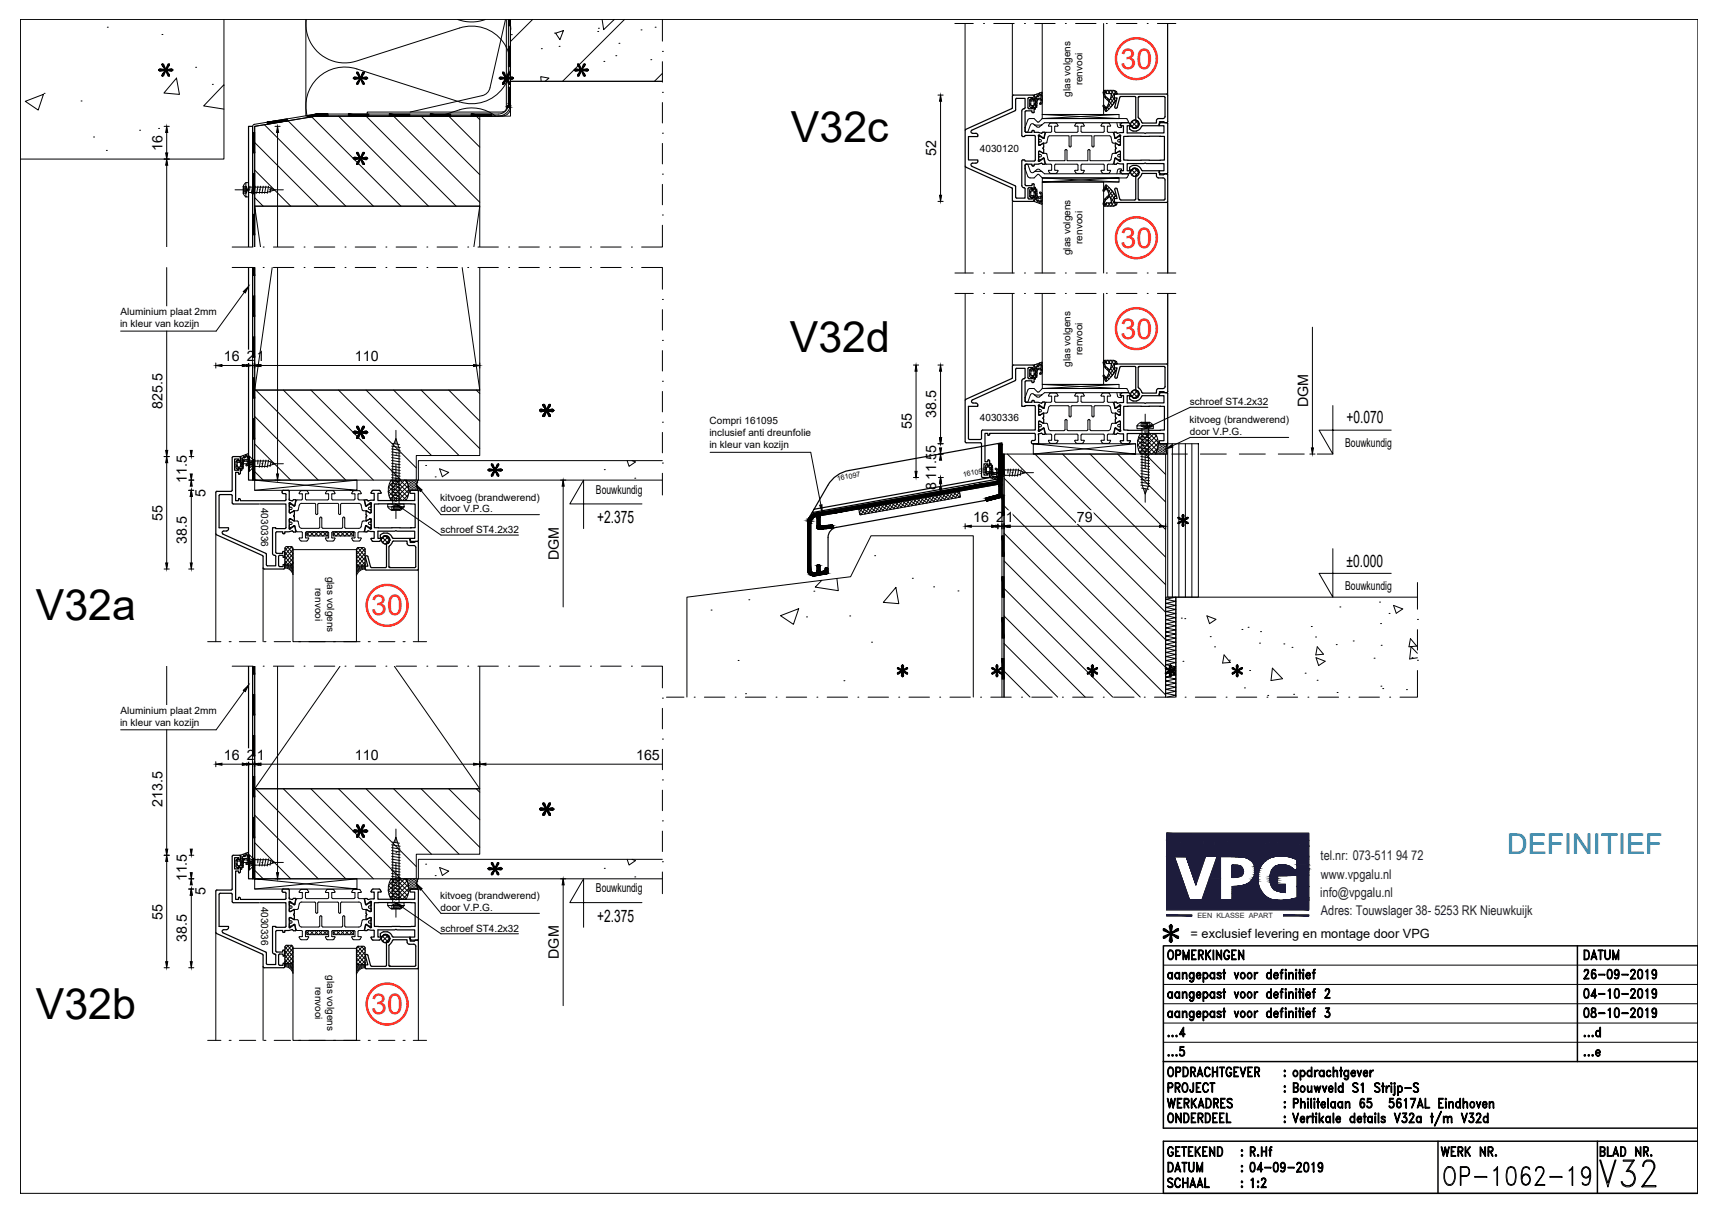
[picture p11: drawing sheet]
<svg xmlns="http://www.w3.org/2000/svg" width="420mm" height="297mm" viewBox="0 0 420 297" stroke-linecap="round" stroke-linejoin="round" font-family="sans-serif">
<defs><g id="words">
<text font-size="11" x="389.8" y="291.4">V32</text>
<g font-size="10.5">
<text x="193.3" y="34.8">V32c</text>
<text x="193" y="86.2">V32d</text>
<text x="8.8" y="151.6">V32a</text>
<text x="8.8" y="249.1">V32b</text>
</g>
<text font-size="8.4" x="351.7" y="291">OP-1062-19</text>
<g font-size="7" fill="#ff2d21">
<text x="273.9" y="16.8">30</text>
<text x="273.9" y="60.6">30</text>
<text x="273.9" y="82.8">30</text>
<text x="90.7" y="150.5">30</text>
<text x="90.7" y="247.9">30</text>
</g>
<text font-size="7" fill="#007cb0" x="368.4" y="208.7">DEFINITIEF</text>
<g font-size="6.2">
<text x="37.4" y="19.8">*</text>
<text x="85" y="21.9">*</text>
<text x="120.6" y="21.9">*</text>
<text x="139" y="19.8">*</text>
<text x="85" y="41.3">*</text>
<text x="130.5" y="103">*</text>
<text x="85" y="108.3">*</text>
<text x="118.2" y="117.5">*</text>
<text x="130.5" y="200.4">*</text>
<text x="85" y="205.7">*</text>
</g>
<text font-size="5.7" x="284.3" y="287.9">DATUM</text>
<g font-size="5.3">
<text x="385.9" y="235.7">DATUM</text>
<text x="385.9" y="245.2">04-10-2019</text>
<text x="284.3" y="268.1">PROJECT</text>
<text x="284" y="272">WERKADRES</text>
<text x="284.3" y="275.5">ONDERDEEL</text>
<text x="284.3" y="291.4">SCHAAL</text>
<text x="304.4" y="291.4">1:2</text>
</g>
<g font-size="4.2">
<text x="329.1" y="103.5">+0.070</text>
<text x="145.9" y="127.8">+2.375</text>
<text x="329.1" y="138.5">±0.000</text>
<text x="145.9" y="225.3">+2.375</text>
</g>
<g font-size="3.5">
<text x="39.7" y="36.9" transform="rotate(-90 39.7 36.9)">16</text>
<text x="228.8" y="38.2" transform="rotate(-90 228.8 38.2)">52</text>
<text x="54.7" y="88.3">16</text>
<text x="60.3" y="88.4">2</text>
<text x="62.8" y="88.4">1</text>
<text x="86.7" y="88.3">110</text>
<text x="39.7" y="99.9" transform="rotate(-90 39.7 99.9)">825.5</text>
<text x="319.8" y="99.6" transform="rotate(-90 319.8 99.6)">DGM</text>
<text x="222.8" y="104.9" transform="rotate(-90 222.8 104.9)">55</text>
<text x="228.9" y="102.3" transform="rotate(-90 228.9 102.3)">38.5</text>
<text x="228.9" y="110.7" transform="rotate(-90 228.9 110.7)">5</text>
<text x="45.7" y="118" transform="rotate(-90 45.7 118)">11.5</text>
<text x="228.9" y="119.7" transform="rotate(-90 228.9 119.7)">8</text>
<text x="228.9" y="117.4" transform="rotate(-90 228.9 117.4)">11.5</text>
<text x="50.2" y="121.4" transform="rotate(-90 50.2 121.4)">5</text>
<text x="39.7" y="127.3" transform="rotate(-90 39.7 127.3)">55</text>
<text x="237.8" y="127.6">16</text>
<text x="243.5" y="127.6">2</text>
<text x="245.8" y="127.6">1</text>
<text x="263.2" y="127.6">79</text>
<text x="45.7" y="132.9" transform="rotate(-90 45.7 132.9)">38.5</text>
<text x="136.6" y="137" transform="rotate(-90 136.6 137)">DGM</text>
<text x="54.7" y="185.8">16</text>
<text x="60.3" y="185.8">2</text>
<text x="62.8" y="185.8">1</text>
<text x="86.7" y="185.8">110</text>
<text x="155.5" y="185.8">165</text>
<text x="39.7" y="197.3" transform="rotate(-90 39.7 197.3)">213.5</text>
<text x="45.7" y="215.5" transform="rotate(-90 45.7 215.5)">11.5</text>
<text x="50.2" y="218.9" transform="rotate(-90 50.2 218.9)">5</text>
<text x="39.7" y="224.8" transform="rotate(-90 39.7 224.8)">55</text>
<text x="45.7" y="230.4" transform="rotate(-90 45.7 230.4)">38.5</text>
<text x="136.6" y="234.4" transform="rotate(-90 136.6 234.4)">DGM</text>
</g>
<g font-size="3.3" fill="#1d1c3c">
<text x="322.8" y="210.3">tel.nr: 073-511 94 72</text>
<text x="322.9" y="214.8">www.vpgalu.nl</text>
<text x="322.7" y="219.3">info@vpgalu.nl</text>
<text x="322.9" y="223.6">Adres: Touwslager 38- 5253 RK Nieuwkuijk</text>
</g>
<text font-size="3.1" x="291" y="229.2">= exclusief levering en montage door VPG</text>
<g font-size="3">
<text x="328.8" y="109.2">Bouwkundig</text>
<text x="145.7" y="120.7">Bouwkundig</text>
<text x="328.8" y="144.2">Bouwkundig</text>
<text x="145.7" y="218.2">Bouwkundig</text>
</g>
<g font-size="2.4">
<text x="261.6" y="23.7" transform="rotate(-90 261.6 23.7)">glas volgens</text>
<text x="264.6" y="20.9" transform="rotate(-90 264.6 20.9)">renvooi</text>
<text x="239.5" y="37.2">4030120</text>
<text x="264.6" y="59.6" transform="rotate(-90 264.6 59.6)">renvooi</text>
<text x="261.6" y="62.4" transform="rotate(-90 261.6 62.4)">glas volgens</text>
<text x="29.5" y="77">Aluminium plaat 2mm</text>
<text x="29.3" y="79.9">in kleur van kozijn</text>
<text x="261.6" y="89.6" transform="rotate(-90 261.6 89.6)">glas volgens</text>
<text x="264.6" y="86.9" transform="rotate(-90 264.6 86.9)">renvooi</text>
<text x="290.8" y="99">schroef ST4.2x32</text>
<text x="173.4" y="106.6">inclusief anti dreunfolie</text>
<text x="173.4" y="103.7">Compri 161095</text>
<text x="239.5" y="102.9">4030336</text>
<text x="290.7" y="103.5">kitvoeg (brandwerend)</text>
<text x="290.8" y="106.4">door V.P.G.</text>
<text x="173.4" y="109.6">in kleur van kozijn</text>
<text x="63.8" y="124.2" transform="rotate(90 63.8 124.2)">4030336</text>
<text x="107.6" y="122.4">kitvoeg (brandwerend)</text>
<text x="107.7" y="125.3">door V.P.G.</text>
<text x="107.7" y="130.3">schroef ST4.2x32</text>
<text x="77" y="143.8" transform="rotate(90 77 143.8)">renvooi</text>
<text x="80" y="141" transform="rotate(90 80 141)">glas volgens</text>
<text x="29.3" y="177.4">in kleur van kozijn</text>
<text x="29.5" y="174.5">Aluminium plaat 2mm</text>
<text x="63.8" y="221.6" transform="rotate(90 63.8 221.6)">4030336</text>
<text x="107.6" y="219.8">kitvoeg (brandwerend)</text>
<text x="107.7" y="222.8">door V.P.G.</text>
<text x="107.7" y="227.8">schroef ST4.2x32</text>
<text x="80" y="238.4" transform="rotate(90 80 238.4)">glas volgens</text>
<text x="77" y="241.2" transform="rotate(90 77 241.2)">renvooi</text>
</g>
<text font-size="1.8" fill="#1d1c3c" x="292.7" y="224.5">EEN KLASSE APART</text>
<g font-size="1.7">
<text x="204.7" y="117.5" transform="rotate(-10 204.7 117.5)">161097</text>
<text x="235.5" y="116.6" transform="rotate(-10 235.5 116.6)">161095</text>
</g>
</g></defs>
<!-- layer: 0 -->
<g fill="none" stroke="#000" stroke-width=".24">
<path d="M74.8 4.8v23.6h50v-23.6v15.1h37.1M74.8 4.8a9.5 9.5 0 0 0 12.4 10.1l25.1-8.1M111.9 4.8a9.8 9.8 0 0 0 6.7 0M112.3 6.8a9.5 9.5 0 0 1 12.5 9.1 9.5 9.5 0 0 1-12.5 9M125 8.5h.1M130.2 4.8l-5.4 5.4M132.3 19.9l-.1-1.2 2 .4-1 .8M132.3 11.9h.1M135.5 8.1h.1M135.8 8.1l1.9-.6-.8 2.2zM136.7 11.3h.1M146.1 7.7h.1"/>
<path d="M146.3 6.9h.1M147.2 4.8l.4 2.4 2.5-2.4h-.1M147.6 15h.1M150.5 13.6h.1M151.3 10.6h.1M152.6 4.8l-15.1 15.1M156.7 7.3h.1M159.1 14.6h.1M160.1 6.7h.1M161.9 18l-1.9 1.9M112.3 24.9l-25.1-8a9.5 9.5 0 0 0-12.1 11.5M112.3 26.8l-4.8 1.6"/>
<path d="M112.3 26.8a9.5 9.5 0 0 1 8.8 1.6M251.7 24.5v1.5l.4 .4M251.7 25.2l.2 .4M251.8 24.3l.3 .4M251.9 24.8v.9M251.9 25.4l-.2 .3M252 24.8l.7-.1 .1 1h-.8M252.2 24.1v.2M252.2 24.1l-.5 .6M252.2 24.1l-.5 .3M252.2 25.8l.3 .4M252.2 26.2h.5l.1 .4"/>
<path d="M252.2 26.2l-.1 .2M252.5 25.8l-.5 .6M252.6 24.3l.5 .5M252.8 25.4l.5 .7M252.8 23.3l-.1 .9-.5 .1M252.8 23.3l.4 .6M252.8 26.6l.2 .1M252.8 23.2l1.8-.6v.5a3.7 3.7 0 0 1-.1 2.3l-.3 .1-.1-.3a.43 .43 0 0 0 .4-.7M252.8 23.2v.1M252.9 23.2l-.1 .2M253.1 25.1l-.3 .4M253.2 25.7h.1"/>
<path d="M253.2 25.4v.1M253.2 26.2l-.2 .5M253.2 26.2h.1M253.3 23.8l-.8 .9M253.3 24.1l.3 .2M253.4 23l.4 .5M253.4 25.9l-.2 .3M253.4 25.7l-.6 .9 .1 .1M253.5 24.5l-.3 .4 .3 .4M253.5 24.5l-.1 1.5M253.6 23.5h.1M253.6 23.5h-.2l-.3 1.1v1.1l.1-.2"/>
<path d="M253.9 35l.2 .5M253.9 38.6l.2 .5M253.9 33.6v.3M253.9 23.5l-.2 .1M253.9 33.9v.2a.35 .35 0 0 1 .6 .1 .35 .35 0 0 1-.3 .5h-.2M253.9 37.5v.2M253.9 33.8v.1M253.9 37.5h.1M253.9 37.7l.2 .1M253.9 34.9v.1M253.9 38.6h.1M253.9 34.8v.2"/>
<path d="M254 23.4l-.1 .1M254 24l-.3 .4M254 34.7l-.1 .1M254 37h.2a1.51 1.51 0 0 0 1.4 .5M254 39.1l1.2-.4 .3 1.2M254 22.8l.7 .8M254 23.2v.2M254.1 33.4l-.2 .2M254.1 37l-.2 .1v.4M254.1 23.2l.1-.1 .2 .2M254.1 37.8a.32 .32 0 0 1 .4 .3 .32 .32 0 0 1-.5 .2l-.1 .3M254.2 22.7l-.7 .8"/>
<path d="M254.2 24l.5 .6M254.3 25.2l.2 .2M254.4 24.4l-.8-.1v.2M254.4 24.4l.1 .1M254.4 23.2v.8M254.4 24l-1.1 .1-.1 1.3M254.7 23.2l-.3 .3M254.7 24.2l-.3 .3M255 35h.6M255 35l-1 .5M255.5 32.5l-.3 1.3-1.2-.4M255.5 39.9l.3 .2 1.2 .1v1.3l-.7 .2 .2 .6"/>
<path d="M255.6 37.5l.3 .2M255.9 37.7l.3 1.3 .4 .3M255.9 34.8l-.3 .2M256.3 30.8l.7 .1M256.5 30.2l-.1 .6M256.5 33.2h4.8v2.5M256.6 33.2l-.4 .3-.3 1.3M256.6 30.2l1.6-.1 .4 .6-.1 .1M257 31v1.3h-1.2l-.3 .2M257.8 31v1.1l.2 .2h5.2l.3-.2v-1.1M258.5 30.8l-.7 .1M261.3 35.7l.3 .2 .2-.2"/>
<path d="M262.8 30.8l.7 .1M263 30.2l-.2 .6M263 30.2h1.7M264.2 31v1.1l.3 .2h5.2l.2-.2v-1.1M264.7 30.2l.3 .5-.1 .1M264.9 30.8l-.7 .1M265.9 36.8v2.5h-5.1v-2.5l-.2-.3-.3 .3v2.5h-3.8M265.9 36.8l.3-.3 .2 .3v2.5h4.7M269.2 30.8l.7 .1M269.2 30.8l-.1-.1 .5-.6h1.5l.3 .6v.1M269.6 25.8l1 1.3M269.6 26l.2-.3 .5 .7"/>
<path d="M269.6 22.6l.5 .6M269.7 23l.5 1M269.7 23a.63 .63 0 0 1 .4-.9h2.2a.74 .74 0 0 1 .7 .7l-.6 .3v1.2l.3 .4M269.9 22.1l-.2 .3M269.9 22.8l.3 .8M270 23l-.2 .3M270 22.1l.6 .8M270.1 22.4l-.2 .4M270.1 22.4h.1M270.1 22.4l.4 .5M270.1 26.1l-.3 .3M270.2 24l.8 .8"/>
<path d="M270.3 26.4h.1M270.3 26.4v.1M270.3 26.5h.1M270.3 23.7l-.2 .2M270.4 26.5h.1M270.5 26.4l-.1 .1M270.5 22.9h1M270.5 23.9l1.4 1.9 .7-1.1M270.6 26.1l.4 .6M270.7 31v1.3l1.4 .1 .4 1.4 1.1-.4 .3 .2M270.7 22.1l-.4 .6M270.8 24.1l-.2 .3"/>
<path d="M270.8 22.1l.6 .8M270.9 25.4l.6 .8M271 24.8l.1 .3-.6 1.3M271.1 33.2h-3.7v2.5l-.2 .2-.3-.2v-2.5h-5.1v2.5M271.2 33.2l.3 .3 .3 1.3M271.4 30.8l-.7 .1M271.4 22.1l-.6 .8M271.4 24.1l.9 1.1M271.5 22.1l.9 1.2M271.5 22.9h.1M271.6 22.9v.2M271.6 23h.1"/>
<path d="M271.6 23.3l1 1.4M271.6 23.1l-.3 1.2-1.1-.8M271.8 37.7l-.3 1.3-.3 .3M271.8 34.8l.3 .2M271.9 25.8l-1.5 1.4-.8-1.2M272.1 35h.5M272.2 22.1l-.6 .9M272.3 22.1l.6 .9M272.4 23.9l-2.2 3.2M272.7 35l.8 .5 .3-.1 .1-.4M272.7 24.6l-1.1 1.5M272.8 22.3l-1.8 2.5"/>
<path d="M273.6 37.8a.35 .35 0 0 0-.4 .4 .35 .35 0 0 0 .6 .2l.1 .1M273.7 34.7l.2 .1M273.8 34.8l.1 .2M273.8 38.4l.1 .2M273.9 34.9v.1M273.9 38.6h.1M273.9 34l-.1 .1a.35 .35 0 0 0-.6 .1 .35 .35 0 0 0 .3 .5h.2M273.9 37.7l-.3 .1M273.9 33.8v.1M273.9 38.6l-.3 .5-1.1-.4-.4 1.4-1.4 .1v1.4l.8 .1-.4 .7h-1.6l-.4-.6 .1-.2M273.9 37.5h.1M273.9 37.5l-.1-.4-.3-.1a1.56 1.56 0 0 1-1.4 .5l-.3 .2"/>
<path d="M273.9 33.6v.3M273.9 33.9l-.1 .1M273.9 37.5l-.1 .2M276.4 30.6l.8 .7M276.6 29.7l1.4 1.4M277.2 29.4l-.8 .7M277.3 29.3l1 1.1M278 29.6l-1.4 1.4M278.3 30.3h.1M278.3 30.3l-1 1M251.7 47.8l.5 .6M251.7 46.8l.2 .3"/>
<path d="M251.9 46.9l-.2 .4M251.9 46.8v.9M252 47.7v.1M252 46.8l.7-.1v1.1M252 46.1l.5 .6M252 47.8h.7M252.1 46l-.4 .4v1.6l.4 .5 .1-.1M252.1 46l.1 .1M252.1 47.8l-.3 .4M252.2 46.1v.2M252.2 48.2h.5l.1 1M252.2 48.2v.2"/>
<path d="M252.5 46.3l-.3 .4M252.5 47.8l.8 .9M252.8 45.9l-.1 .4h-.5M252.8 47l.3 .4M252.8 49.2v.1M252.9 45.8l-.1 .1 .6 .9M253 45.8l-.2 .1M253 45.8l.1 .2M253.1 47.7l-.5 .5M253.1 46l.1 .2M253.2 46.8h.1M253.2 46.8v.3"/>
<path d="M253.2 46.8l-.1 1.1 .2 1h.6M253.2 47.1l.1 1.3 1.1 .1M253.2 46.3l.2 .2M253.2 46.3h.1M253.2 48.6l-.4 .5 .1 .2M253.3 46.3l-.5 .7M253.4 46.5l.1 1.4-.3-.3 .3-.4M253.5 49l.7 .8M253.6 48v.2l.9-.2M253.6 48.2l-.3 .2M253.7 48.1l.3 .4M253.8 48.9l-.4 .6"/>
<path d="M253.9 48.9l.1 .3M254.2 47l-.1 .3a.43 .43 0 0 1 .4 .7M254.2 47h.2a2.46 2.46 0 0 1 .2 2.4v.5l-1.8-.6M254.4 49l.3 .3M254.4 48.5v.7l-.2 .2-.1-.2M254.4 48l.3 .3M254.5 47.1l-.2 .2M254.7 48.9l-.7 .8M254.7 47.8l-.5 .7M256.6 42.3l.2 .1 1.5-.1 .3-.6-.8-.2v-1.1l.2-.3h5.2l.3 .3v1.1l-.8 .2 .3 .6M263 42.3l.8 .1 .9-.1M269.2 41.6h.7v-1.2l-.3-.3h-5.1l-.3 .3v1.1l.8 .2-.3 .6"/>
<path d="M269.6 46.4l.8-1.2 1.5 1.5M269.7 50l.2 .3M269.8 49.2l.2 .3M269.8 46l.3 .4M270.1 49.3l-.5 .6M270.1 50h.1M270.1 48.6l.2 .2M270.2 45.4l2.2 3.2M270.2 48.5l.8-.8 1.8 2.5M270.2 48.5l-.5 1M270.3 49.8l.4 .6M270.3 46.1h.1"/>
<path d="M270.3 46v.1M270.3 46h.1M270.3 46.1l-.4 .6h-.2l-.1-.3M270.4 45.9l-.1 .1M270.4 45.9h.1M270.4 45.9l.7 1.5-.1 .3M270.6 48.1l.2 .3M270.6 45.4l-1 1.3M270.6 49.6l-.6 .8M270.8 49.6l.6 .8M271 45.8l-.4 .6M271.4 49.6l-.6 .8"/>
<path d="M271.4 49.6h-1l-.3 .4M271.5 46.3l-.6 .7M271.5 49.6h.1M271.6 49.5l.6 .9M271.6 49.5h.1M271.6 49.2l1.1-1.4-.3 .3v1.3l.6 .1-.1 .6-.8 .3h-2a.66 .66 0 0 1-.4-.9M271.6 46.4l1.1 1.5M271.6 49.3v.1M271.6 49.3l-.2-1.1h-.3l-.9 .7-.3 .8 .2 .3M271.6 49.4l-.1 .2M272.3 47.3l-.9 1.1M272.4 49.2l-.9 1.2"/>
<path d="M272.6 47.8l-.7-1.1-1.4 1.9M272.9 49.5l-.6 .8M276.4 42.3l.8 .8M276.6 41.5l1.4 1.4M277.2 41.2l-.8 .7M277.3 41.2l1 1M278 41.4l-1.4 1.4M278.3 42.1h.1M278.3 42.1l-1 1M59.7 71.4l-6.9 9.5h-23.3M251.7 91.2l.3 .4M251.7 90.5v1.5"/>
<path d="M251.7 92l.4 .4M251.8 90.3l.3 .4M252 91.4l-.3 .3M252 90.7h.7v1.1l-.7-.1zM252.1 90l-.4 .4M252.1 90l.1 .1M252.2 90.1l-.5 .6M252.2 91.8l.3 .4M252.5 91.8l-.5 .6M252.6 90.3l.5 .5M252.8 92.5l.1 .2M252.8 92.6l.2 .1"/>
<path d="M252.8 89.2v.1M252.9 89.2l-.1 .2M253.1 91.1l-.3 .3 .5 .7M253.2 91.7h.1M253.2 91.4v.1M253.2 92.2h.1M253.2 92.2l-.2 .5M253.3 89.9l-.5-.6-.1 .9-.5 .1v-.2M253.3 89.8l-.7 .9M253.4 90.1l.2 .2M253.4 89l.4 .5M253.4 91.7l-.6 .8-.1-.3h-.5l-.1 .2"/>
<path d="M253.5 90l-.2 .2-.1 1.2M253.5 90.5l-.3 .4 .3 .4M253.6 89.5h.1M253.6 89.5l-.3 .1-.2 1v1.1l.1-.2M253.9 99.6v.3M253.9 89.5l-.2 .1M253.9 99.9v.2a.35 .35 0 0 1 .6 .1 .35 .35 0 0 1-.3 .5h-.2M253.9 99.8v.1M254 90l-.3 .4M254 88.8l.7 .8M254.1 99.4l-.2 .2M254.1 89.2l.1-.1 .2 .2 .1 .7"/>
<path d="M254.1 89.2l-.2 .3M254.2 88.7l-.6 .8M254.2 90l.5 .6M254.3 91.2l.2 .2M254.4 90.4l-.8-.1-.2 1.7-.2 .2M254.4 91l-.3 .3 .1 .2M254.5 89.9l-1 .1M254.5 90.5l-.1 .6M254.7 89.2l-.3 .3M254.7 88.8v.5M254.7 89.3a2.22 2.22 0 0 1-.3 2.2h-.2M254.7 88.8l-.1-.2-1.8 .6"/>
<path d="M254.8 90.2l-.4 .2M255.5 98.5l-.3 1.3-1.2-.4M256.5 96.2l-.2 .6 .7 .1M256.6 96.2l1.6-.1 .4 .7-.8 .1M257 97v1.3h-1.2l-.3 .2M257.8 97v1.1l.2 .2h5.2l.3-.2v-1.1M261.8 99.4v2.3M262 99.2l4.8 .1 .1 2.4 .3 .2 .2-.2v-2.3l.3-.2h3.4l.3 .4 .3 1.2M262.1 99.2l-.3 .2M263 96.2l-.3 .6 .8 .1M263 96.2h1.7M264.2 97v1.1l.3 .2h5.2l.2-.2v-1.1"/>
<path d="M264.7 96.2l.3 .6-.8 .1M269.2 96.8l.7 .1M269.2 96.8l-.1-.1 .4-.6h1.6l.3 .7-.7 .1M269.6 88.6l.5 .6M269.6 91.8l1 1.3M269.7 89l.5 1M269.9 88.1l-.2 .3M269.9 88.8l.3 .8M270 89l-.2 .3M270 88.1l.6 .8M270.1 88.4h.1M270.1 88.4l-.2 .4"/>
<path d="M270.1 88.4l.4 .5M270.1 92.1l-.3 .4M270.2 90l.8 .8M270.2 89.5l.9 .8M270.3 92.4h.1M270.3 92.4v.1M270.3 92.5h.1M270.3 89.7l-.2 .2M270.4 92.5h.1M270.5 88.9h1.1M270.5 89.9l1.4 1.8 .7-1M270.6 92.1l.4 .6"/>
<path d="M270.7 97v1.2l.2 .1 1.2 .1 .4 1.4 1.1-.4 .3 .2M270.7 88.1l-.4 .6M270.8 90.1l-.2 .3M270.8 88.1l.6 .8M270.9 91.4l.6 .8M271 90.8l.1 .3-.7 1.4M271.4 88.1l-.5 .8M271.4 90.1l.9 1.1M271.5 88.1l.9 1.2M271.6 88.9h.1M271.6 88.9v.1M271.6 89.3l1 1.4"/>
<path d="M271.6 89v.2M271.6 89.2l-.2 1.1h-.3M271.9 91.8l-1.5 1.4-.8-1.2 .1-.3h.2l.4 .7M272.2 88.1l-.6 .8M272.3 88.1l.6 .9M272.4 89.9l-2.2 3.2M272.7 90.6l-1.1 1.5M272.8 88.3l-1.8 2.5M272.9 88.4l-.8-.3h-2a.63 .63 0 0 0-.4 .9M272.9 88.4h.1M272.9 88.4l.1 .1M272.9 88.5l.2 .4"/>
<path d="M273 89l-.6 .1v1.2l.3 .4M273 89h.1M273 88.9h.1M273.1 88.9l-.1 .1M273.9 99.8v.1M273.9 99.6v.3M273.9 99.9l-.1 .1M276.4 96.5l.8 .8M276.6 95.7l1.4 1.4M277.2 95.4l-.8 .7M277.3 95.3l1.1 1.1M278 95.6l-1.4 1.4"/>
<path d="M278.4 96.3h.1M278.4 96.3l-1.1 1.1M309.9 99.6h-19l-9.4 4.4M57.7 113.6l.3 .3M57.7 114.5l.4 .3M57.7 112.8v1.6M57.8 112.7l.3 .3M58 113.1v1.1h.7l.1-1.1M58 113.8l-.3 .3M58 113.1h.8M58.1 114.8l.1-.2h.5l.1 .4M58.1 112.4l-.4 .6"/>
<path d="M58.1 112.4l-.4 .4M58.2 112.5v.1M58.2 114.2l.3 .4M58.2 112.6h.6M58.5 114.2l-.5 .6M58.7 112.6l.4 .6M58.8 111.7v.9M58.8 111.7l.4 .6M58.8 114.9l.1 .2M58.9 111.6l-.1 .1M59.1 113.5l-.3 .3 .6 .7M59.1 113.1v.9h.1"/>
<path d="M59.2 114.1h.1M59.2 113.9v.1M59.2 113.7v.2M59.2 114.6h.1M59.2 113.3l.3 .4M59.3 112.2l-.7 .8M59.4 112.4l.2 .3M59.4 111.4l.4 .5M59.5 114.1l-.7 .8M59.5 112.9l-.1 1.4-.3 .7h-.3M59.5 112.9l-.3 .4M59.5 112.8l.1 .1"/>
<path d="M59.6 111.9h.1M59.6 111.9h-.2l-.3 1.2M59.6 112.7h.1M59.6 112.7l-.1 .1M59.9 111.9h-.2M60 111.8l.1-.3h.2l.2 .9h-1.1l-.2 1.4M60 111.8l-.1 .1M60 112.4l-.3 .3M60 111.1l.7 .8M60.2 111.1l-.7 .8M60.2 112.4l.5 .6M60.3 113.5l.2 .3"/>
<path d="M60.6 111.2v-.3l-1.8 .8M60.7 111.2l-.1 .2a3.6 3.6 0 0 1-.1 2.4l-.3 .1v-.3a.48 .48 0 0 0 .3-.8l-.9-.1M60.7 111.6l-.3 .3M60.7 112.5l-.2 .4M103 120l4.8 5.8h24M104 113.8h.1M106.4 116.6h.1M107.5 114.6l2.2 .9-1.6 1.1zM147.7 114.8h.1M153.3 112.6l.5 1.4 1.5-1.1-.8-.3M155.2 116.9h.1M161.9 112.6h-59.6v4.8h59.6"/>
<path d="M173.6 110.6h24.6l2.4 12.9M240.8 115.3l.5 .6v-.1M240.8 114.3l.3 .3M241.1 114.4l-.3 .4M241.1 115.2h.8M241.2 113.6l.4 .6M241.2 114.2h.6M241.2 114.2l-.1 1M241.3 115.3l-.4 .4M241.3 115.9h-.1M241.3 113.7v-.2l-.5 .5v1.5l.4 .5M241.4 115.7h.1"/>
<path d="M241.4 115.7l.5 .1M241.7 113.8l-.4 .4M241.7 115.3l.7 .9M241.8 114.2l.1 1M241.9 113.4l.7 .9M241.9 113.4v.4l-.6-.1M241.9 116.6l.2 .2M241.9 115.8v.9M241.9 113.4l.3-.1v.2M241.9 116.7l1.9 .7M242.1 113.3l-.2 .2M242.2 115.2l-.4 .5"/>
<path d="M242.2 114.4v.9M242.3 115.3l.2 1.1 .2 .1M242.3 113.5l.1 .2M242.3 114.3h.1M242.3 114.3v.1M242.3 114.3l.1 .2M242.4 113.8h.1M242.4 114.5v1.3M242.4 113.8l.2 .2 .1 1.6h.1M242.4 116.1l-.5 .6M242.4 115.8l.2 .2h1v.7l-.2 .2-.2-.2M242.5 113.8l-.6 .7 .3 .4"/>
<path d="M242.6 114.7l-.2 .4 .3 .4M242.7 116.5l.6 .8M242.7 115.7l-.2 .2M242.7 116.5h.1M242.8 116.4l.4 .3M242.8 115.6l.3 .4M242.9 116.4l-.1 .1M243 116.4l-.5 .6M243.5 115.6h-.7M243.6 116.5l.2 .3M243.6 115.5l.3 .4M243.6 115.5l-.1 .1"/>
<path d="M243.7 114.6l-.3 .2M243.8 116.9v.5M243.8 114.9l-.3-.4h-.3l.1 .3a.44 .44 0 0 1 .3 .7M243.8 114.9v2M243.9 116.4l-.7 .8M243.9 115.3l-.5 .7M245.4 116.9l39.5 39.5M246.2 111l38.7 38.7M253 111l31.9 31.9M253.9 101v.3l.2 .2M253.9 104.6l.2 .5M253.9 103.5v.2"/>
<path d="M253.9 103.5h.1M253.9 103.7l.2 .1M253.9 100.9v.1M253.9 104.6h.1M254 104.3h.1M254 100.7l-.1 .3M254 104.3l-.1 .3M254.1 103l-.2 .1v.4M254.1 103.8a.31 .31 0 0 1 .5 .3 .31 .31 0 0 1-.5 .2M255 101h.8M255 104.7h.1M255 101l-1 .5"/>
<path d="M255 104.6l-1 .5M255.1 104.6l.4 1.3M255.5 105.9l.3 .2 1.2 .1v1.4l-.7 .1 .2 .6M256 100.8l-.2 .2M256 100.8l.3-1.2 .3-.4h4.4l.3 .2v2.3M256.6 108.3l1.5 .1 .2-.1 .3-.6-.8-.2v-1.1l.3-.3h5.1l.3 .3v1.2l-.8 .1 .3 .6M259.7 111l25.2 25.2M261.3 101.7l.3 .2 .2-.2M263 108.3l.8 .1 .9-.1M265.9 102.8v2.2l-.2 .3h-4.7l-.2-.3v-2.2l-.2-.3-.3 .3v2.2l-.2 .3-3.5-.1-.3-.4-.3-1.1-.2-.2a1.66 1.66 0 0 1-1.6-.5h-.2M265.9 102.8l.3-.3 .2 .3v2.2l.3 .3 4.4-.1 .3-.4 .3-1.1 .2-.2a1.66 1.66 0 0 0 1.6-.5l.3 .1 .1 .4M266.4 111l18.5 18.5"/>
<path d="M269.2 107.6h.7v-1.2l-.3-.3h-5.1l-.3 .3v1.1l.8 .2-.3 .6M271.7 100.8l.2 .2M271.9 101h.7M272.6 104.7h.1M272.6 104.6l-.5 1.5h-1.2l-.2 .3v1.2l.8 .1-.4 .6-1.5 .1-.5-.6 .1-.2M272.7 101l.8 .5 .3-.1 .1-.4M272.7 104.6l.9 .5 .3-.5M273.2 111l11.7 11.7M273.6 104.3h.1M273.6 103.8a.31 .31 0 0 0-.4 .3 .31 .31 0 0 0 .4 .2M273.7 100.7l.2 .1M273.7 104.3l.2 .2"/>
<path d="M273.8 100.8l.1 .2M273.8 104.4l.1 .2M273.9 100.9v.1M273.9 104.6h.1M273.9 100l-.1 .1a.35 .35 0 0 0-.6 .1 .35 .35 0 0 0 .3 .5h.2M273.9 103.7l-.3 .1M273.9 103.5h.1M273.9 103.5l-.1 .2M279.9 111l5 5M285.4 108.5h7.5v37.5h-7.5zM286.6 108.5v37.5M288.1 108.5v37.5"/>
<path d="M289.7 108.5v37.5M291.3 108.5v37.5M315 106.9h-24.1l-4.3 2.1M69.6 138.4a2.26 2.26 0 0 1 2 1.1M69.6 138.1l.9 .2 1.1 .8M69.6 138.6a2.13 2.13 0 0 1 2 1.3M69.6 134.1v4.8a2.09 2.09 0 0 1 2 1.6v-2.9M69.6 137.1l.9 1M69.6 136l1.7 2.1M69.6 134.9l2 2.5M69.6 134.1l.4-.5h1.2l.4 .3v3.7M69.6 137.6l.4 .5h1.2l.4-.5"/>
<path d="M69.6 133.9l2 2.5M70.3 133.6l1.3 1.8-2 2.4M70.5 133.6l-.9 1.1M70.7 128.5l.2 .5M70.7 124.8l.2 .5M70.7 127.4h.1M70.7 123.7h.1M70.7 127.5l.2 .2M70.7 123.9l.1 .1a.35 .35 0 0 1 .5 .1 .35 .35 0 0 1-.2 .5l-.4 .1M70.7 124.8h.1M70.7 128.5h.1M70.7 127.4l.1 .1"/>
<path d="M70.7 123.7l.1 .2M70.8 128.3l-.1 .2M70.8 124.7l-.1 .1M70.8 138.1l.8 .7M70.9 123.2l.9 .5M70.9 126.9h.1M70.9 123.2l-.2 .5M70.9 126.9l-.2 .5M70.9 127.7a.32 .32 0 0 1 .5 .3 .32 .32 0 0 1-.5 .2l-.2 .1M71 126.9l.8 .4M71.1 133.6l.5 .7M71.2 138.1l.4 .3"/>
<path d="M71.3 133.6l-1.7 2.1M71.6 134.4h15.5v22.5h-15.5zM71.6 134.3l-2 2.5M71.6 136.4l-1.3 1.7M71.6 137.5l-.5 .6M71.8 128.5l-.9 .5M71.8 124.9l-.9 .4M71.8 127.3l1 .1 .3 1.3 .4 .4 4.4 .1M71.8 123.7h.1M71.9 128.5h.1M71.9 123.7h.1M71.9 124.9h.7"/>
<path d="M71.9 128.5h-.1M71.9 124.8l-.1 .1M72 128.5l.5 1.5h1.2M73.1 120.6l.4-.6h1.5l.2 .1 .2 .6M73.1 131.7l.3 .5M73.1 120.6l.1 .1M73.1 123.5l-.2 1.2-.2 .1M73.2 120.7l.7 .1M73.4 132.1l.2 .2M73.6 132.3h1.4M73.7 122.2l-1.2 .1-.5 1.4M73.7 130l.2 .3"/>
<path d="M73.9 120.8v1.2M73.9 130.3v1.1M73.9 131.4l-.8 .3M73.9 122l-.2 .2M74.8 131.5l.6 .1-.2 .6M74.8 120.7h.6M74.8 120.7l-.1 1.3 .2 .2h5.2M75 130h5v1h-5zM75 130.3l.7 .7M75.2 132.1l-.2 .2M75.7 130l-.7 .7M75.8 130l1 1"/>
<path d="M76.8 130l-1 1M76.8 130l1 1M76.9 123.1l-3.2-.1-.6 .5M76.9 123.1l.3 .2v2.4l.2 .1 .3-.2v-2.3l.2-.2h4.8l.1 2.5M77.8 130l-1 1M77.9 130l1 1M78.7 128.9v-2.2l-.3-.3-.3 .3v2.2l-.2 .2M78.7 128.9l.2 .2M78.9 130l-1 1M78.9 129.2h4.6M78.9 130l1 1M79.6 120.7l.7 .1v1.2l-.2 .2"/>
<path d="M79.8 132.1l.2 .2M79.9 130l-1 1M80 130h.1M80 132.3h1.4M80.1 130h-5.2l-.2 .3 .1 1.2M80.1 130l.2 .3v1.1l-.7 .2 .2 .6M81.2 131.5h.6M81.2 120.7h.6M81.2 131.5l-.1-1.2 .2-.3h5.2l.3 .3v1.2h-.7M81.2 120.7l-.1 1.3 .2 .2h5.2l.3-.2v-1.2l-.7-.1M81.4 130h5v1h-5zM81.4 130.3l.7 .7"/>
<path d="M81.6 120.1l.3 .5-.1 .1M81.6 132.1l-.2 .2M81.6 120.1l-1.7-.1-.3 .6v.1M81.8 131.5l-.2 .7M82.1 130l-.7 .7M82.2 130l1 1M82.8 125.6l.2 .2 .3-.2M83.2 130l-1 1M83.2 130l1 1M83.2 123.3v2.3M83.3 123.3l.2-.2 4.2-.1 .6 .5M83.5 129.1l.3-.2v-2.2l.2-.3 .3 .3v2.2l.2 .2"/>
<path d="M84.2 130l-1 1M84.3 130l1 1M85.3 130l-1 1M85.4 130l1 1M86.1 131.5l.1 .7M86.2 120.1l-.1 .6M86.3 132.1l.2 .2M86.3 120.1l1.6-.1 .4 .6-.1 .1M86.4 130l-1 1M86.4 130h.1M86.5 132.3h1.3M87.1 137.9l.4 .5-.4 .3"/>
<path d="M87.1 134.6l2.2 2.5M87.1 136.7l1.5 1.7M87.1 137.7l.6 .7M87.3 133.9h1.5l.4 .2 .1 5a2.22 2.22 0 0 0-2.2 1.6v-6.3zM87.4 133.9l1.9 2.1M87.5 138.4h1.3M87.7 133.9l-.6 .6M88 132.1l-.2 .2M88 138.4l-.9 .6M88.2 120.7l-.7 .1v1.2l.3 .2h1M88.2 131.5l-.2 .7M88.3 123.5l.2 1.2 .3 .1"/>
<path d="M88.3 128.7l-.6 .5h-3.2M88.3 133.9l1 1M88.6 133.9l-1.5 1.7 2.1 2.5M88.8 124.9h.7M88.8 130h-1l-.3 .2v1.2l.7 .1M88.8 122.2l.3 .2M89 122.4l.3 1.2M89.1 129.8l-.3 .2M89.2 134.2l-2.1 2.4M89.3 137.3l-1 1.1M89.3 136.3l-1.9 2.1M89.3 135.2l-2.2 2.5"/>
<path d="M89.3 138.4l-1 .1-1.2 .9M89.3 138.6a2.47 2.47 0 0 0-2.2 1.1M89.3 138.9l-1.3 .3-.9 1M89.3 137.9l-.5 .5M89.3 128.6l-.3 1.2M89.3 128.6l.3-.1 .8 .5M89.5 124.8l.9 .5M90.4 126.9a2.03 2.03 0 0 1-1.8 .5l-.3 1.3M90.4 123.3l-.8 .4-.3-.1M90.4 129h.1M90.4 125.3h.1M90.4 123.2l.3 .2"/>
<path d="M90.4 126.9h.1M90.4 123.2v.1M90.5 127.7a.35 .35 0 0 0-.4 .4 .35 .35 0 0 0 .5 .1l.1 .3M90.5 126.9l.2 .2M90.7 123.9l-.1 .1a.34 .34 0 0 0-.5 .1 .34 .34 0 0 0 .4 .5l.2 .1v.4M90.7 127.1l-.1 .5-.1 .1M90.7 123.5v.4M90.7 128.5v.3M90.7 128.5h.1M90.7 124.8h.1M90.7 127.4h.1M90.7 123.7h.1"/>
<path d="M90.7 128.8l-.3 .2M90.7 125.1l-.3 .2M93.2 132.2l.8 .8M93.5 131.4l1.3 1.4M94 131l-.8 .8M94.1 131l1.1 1.1M94.8 131.3l-1.3 1.4M95.2 132h.1M95.2 132l-1.1 1M98.2 124.2l9.6 6.6h18.9M245.4 137.1l33.3 33.3M245.4 130.4l39.5 39.5"/>
<path d="M245.4 123.6l39.5 39.6M245.4 157.3l13.1 13.1M245.4 150.6l19.8 19.8M245.4 143.9l26.6 26.5M287.4 146h-2.5v24.4v-59.4h-39.5v59.4M288.7 151.1h.1M289.6 151.2h.1M295 150.6l2.2 .8-1.6 1.1zM295.8 155.6h.1M296.9 158.1h.1M303.6 153.9h.1M305.1 153.4h.1"/>
<path d="M307.8 157.2h.1M308.1 154.4h.1M313.8 157.4h.1M315.8 158.3h.1M320.5 153.2h.1M321.5 155.7h.1M322 158.1l1.5 1.8-1.9 .2zM326.6 157.6h.1M327.5 148.4h.1M330.8 156.7h.1M337.2 147.2h.1M337.4 152.4h.1"/>
<path d="M337.6 157.8h.1M339.5 150h.1M340.6 148l2.3 .9-1.6 1zM344.7 156.1l1.6 1.9-1.9 .1zM346.4 146h-59v24.4v-24.4l-2.5 .5 2.5 .5-2.5 .5 2.5 .5-2.5 .5 2.5 .5-2.5 .5 2.5 .5-2.5 .5 2.5 .5-2.5 .5 2.5 .5-2.5 .5 2.5 .5-2.5 .5 2.5 .5-2.5 .5 2.5 .5-2.5 .5 2.5 .5-2.5 .5 2.5 .5-2.5 .5 2.5 .5-2.5 .5 2.5 .5-2.5 .5 2.5 .5-2.5 .5 2.5 .5-2.5 .5 2.5 .5-2.5 .5 2.5 .5-2.5 .5 2.5 .5-2.5 .5 2.5 .5-2.5 .5 2.5 .5-2.5 .5 2.5 .5-2.5 .5 2.5 .5-2.5 .5 2.5 .5-2.5 .5 2.5 .5-2.1 .4M346.4 159.7l-1.5-1.6-.3 3 1.8-.3M59.7 168.9l-6.9 9.5h-23.3M245.4 164.1l6.4 6.3M289.1 161.7h.1M299.2 160.1l1.5 1.9-1.9 .1zM300.5 161.4h.1M304.2 168.2h.1"/>
<path d="M305.4 163.9h.1M309.9 170h.1M311 163.4l2.5 2.5-2.8 .5zM316.2 169.7h.1M319 164.6h.1M321.7 160.8l2.2 .9-1.6 1zM321.9 166.3h.1M326.8 169.3h.1M335.9 160.9h.1M337.5 167.8h.1M338 168.3h.1M343.8 168.6h.1"/>
<path d="M345.1 160.8h.1M57.7 211.1l.3 .3M57.7 211.9l.4 .4M57.7 210.2v1.7M57.8 210.1l.3 .4M58 211.2l-.3 .4M58 210.5h.7v1.1h-.7zM58.1 212.3l.1-.2h.5l.1 .3M58.1 209.9l-.4 .4M58.2 209.9l-.5 .6M58.2 211.7l.3 .4M58.5 211.7l-.5 .5"/>
<path d="M58.7 210.1l.4 .5M58.8 211.3l.6 .7M58.8 209.2l-.1 .9h-.5l-.1-.2M58.8 209.2l.4 .6M58.8 212.4l.1 .1M58.9 209l-.1 .2M59.1 210.9l-.3 .4M59.1 210.4v1.1M59.2 211.5h.1M59.2 211.4h.1M59.2 211.2v.1M59.2 212.1l-.1 .3"/>
<path d="M59.2 212.1h.1M59.2 210.8l.3 .3M59.2 211.4l-.1 .1M59.3 209.6l-.7 .9M59.4 209.9l.2 .3M59.4 208.9l.4 .5M59.5 211.5l-.7 .9 .2 .1 .1-.1M59.5 210.3l-.1 1.5-.2 .3M59.5 210.4l-.3 .4M59.5 210.3h.1M59.6 209.3v.1M59.6 209.3h-.2l-.3 1.1"/>
<path d="M59.6 210.2h.1M59.6 210.2l-.1 .1M59.6 210.2l.9 .1-.1 .6M60 209.3l.1-.3h.2l.2 .9h-1.1l-.2 1.3M60 209.3l-.4 .1M60 209.9l-.3 .3M60 208.6l.7 .8M60.2 208.6l-.7 .7M60.2 209.9l.5 .6M60.3 211l.2 .3M60.4 210.9l-.3 .2 .1 .2h.3l.2-.3M60.6 208.7v-.3l-1.8 .7"/>
<path d="M60.7 208.7v2.3M60.7 209l-.3 .3M60.7 210l-.2 .4M72.4 219.9l-.4 1.3M73.1 218l.4-.5 1.5-.1 .2 .2 .2 .6M73.1 218l.1 .2M73.2 218.2l.7 .1M73.7 219.7h-1.1l-.2 .2M73.9 218.3v1.1M73.9 219.4l-.2 .3M74.7 218.3v1.1l.2 .3h5.2M74.8 218.2h.6"/>
<path d="M74.8 218.2l-.1 .1M79.6 218.2l.7 .1M80.3 218.3v1.1l-.2 .3M81.1 218.3v1.1l.2 .3h5.2l.3-.3v-1.1M81.2 218.2h.6M81.2 218.2l-.1 .1M81.6 217.6l.3 .4-.1 .2M81.6 217.6l-1.7-.1-.3 .5v.2M86.1 218.2l.7 .1M86.2 217.6l-.1 .6M86.3 217.6l1.6-.1 .4 .6-.1 .1M87.5 218.3l.1 1.3 1.2 .1"/>
<path d="M88.2 218.2l-.7 .1M88.8 219.7l.3 .2M89 219.9l.3 1.2M103 217.4l4.8 5.9h24M104 211.3h.1M106.4 214.1h.1M107.5 212.1l2.2 .9-1.6 1zM120.3 213.5h.1M147.7 212.3h.1M153.3 210.1l.5 1.4 1.5-1.1-.8-.3M155.2 214.4h.1M161.9 210.1h-59.6v4.7h59.6"/>
<path d="M69.6 235.8a2.26 2.26 0 0 1 2 1.2M69.6 235.6l.9 .1 1.1 .9M69.6 236.1a2.13 2.13 0 0 1 2 1.3M69.6 234.5l.9 1.1M69.6 233.5l1.7 2.1M69.6 232.4l2 2.5M69.6 231.6l.4-.5h1.2l.4 .2v6.6a2.09 2.09 0 0 0-2-1.6v-4.7M69.6 235.1l.4 .5h1.2l.4-.5M69.6 231.4l2 2.5M70.3 231.1l1.3 1.7-2 2.5M70.5 231.1l-.9 1.1M70.7 226l.2 .5"/>
<path d="M70.7 222.3l.2 .5M70.7 224.8v.1M70.7 221.2h.1M70.7 225l.2 .2M70.7 221.4l.1 .1a.35 .35 0 0 1 .5 .1 .35 .35 0 0 1-.2 .5l-.2-.1M70.7 222.3h.1M70.7 226h.1M70.7 224.9l.1 .1M70.7 221.2l.1 .2M70.8 225.8l-.1 .1M70.8 222.2l-.1 .1M70.8 235.6l.8 .6"/>
<path d="M70.9 224.4l.9 .4M70.9 220.7l.9 .5M70.9 220.7l-.2 .5M70.9 224.4l-.2 .5M70.9 222l-.2 .1M70.9 225.1a.32 .32 0 0 1 .5 .4 .32 .32 0 0 1-.5 .2l-.2 .1M71.1 231.1l.5 .6M71.2 235.6l.4 .3M71.3 231.1l-1.7 2.1M71.6 231.8h15.5v22.5h-15.5zM71.6 231.8l-2 2.5M71.6 233.9l-1.3 1.7"/>
<path d="M71.6 235l-.5 .6M71.8 226l-.9 .5M71.8 222.4l-.9 .4M71.8 224.8l1 .1 .3 1.3 .4 .4h4.4l.2-.2v-2.3l.3-.2 .3 .2v2.3M71.8 221.2h.1M71.9 226h.1M71.9 221.2h.1M71.9 222.3h.7M71.9 226h-.1M71.9 222.3h-.1M72 226l.5 1.4 1.2 .1M72.9 222.1l-.2 .2"/>
<path d="M73.7 227.5l.2 .2M73.9 227.7v1.2M73.9 228.9l-.8 .2M74.8 229h.6l-.3 .7-1.5 .1-.5-.7M75 227.5h5v1h-5zM75 227.8l.7 .7M75.7 227.5l-.7 .7M75.8 227.5l1 1M76.8 227.5l-1 1M76.8 227.5l1 1M76.9 220.5l-3.4 .1-.4 .4-.2 1.2M76.9 220.5l.3 .3v2.4l.2 .1 .3-.3v-2.2l.2-.3 4.8 .1 .1 2.4"/>
<path d="M77.8 227.5l-1 1M77.9 227.5l1 1M78.7 226.4l.2 .2M78.9 227.5l-1 1M78.9 227.5l1 1M79.9 227.5l-1 1M80 227.5h.1M80.1 227.5h-5.2l-.2 .2 .1 1.3M80.1 227.5l.2 .2v1.2l-.7 .1 .2 .6 .2 .2 1.6-.2M81.2 229h.6M81.2 229l-.1-1.3 .2-.2h5.2l.3 .2v1.2l-.7 .1M81.4 227.5h5v1h-5z"/>
<path d="M81.4 227.8l.7 .7M81.8 229l-.2 .6M82.1 227.5l-.7 .7M82.2 227.5l1 1M82.8 223l.2 .3 .3-.3M83.2 227.5l-1 1M83.2 227.5l1 1M83.2 220.8v2.2M83.3 220.8l.2-.3h4.2l.6 .5M84.2 227.5l-1 1M84.3 227.5l1 1M85.3 227.5l-1 1"/>
<path d="M85.4 227.5l1 1M86.1 229l.1 .6M86.4 227.5l-1 1M86.4 227.5h.1M87.1 235.3l.5 .5M87.1 232l2.2 2.5M87.1 233.1l2.1 2.4M87.1 234.2l1.5 1.6M87.3 231.4l1.5-.1 .4 .3 .1 5a2.22 2.22 0 0 0-2.2 1.6v-6.4zM87.4 231.4l1.9 2.1M87.7 231.3l-.6 .7M88 235.8l-.9 .7"/>
<path d="M88.2 229l.1 .1-.4 .6-1.4 .1-.2-.2M88.3 221l.2 1.2M88.3 226.2l-.3 .4h-.3l-3.4-.1v-2.4l-.3-.2-.2 .2-.1 2.4-4.8 .1M88.3 231.3l1 1.1M88.5 222.1l.3 .2M88.6 231.3l-1.5 1.8M88.8 222.3h.7M88.8 227.5h-1l-.3 .1v1.3l.7 .1M88.8 235.8h-1.3l-.4 .4M89.1 227.3l-.3 .2M89.2 231.6l-2.1 2.5M89.3 232.7l-2.2 2.5 .6 .6"/>
<path d="M89.3 234.8l-1 1M89.3 233.7l-1.9 2.1M89.3 235.8l-1 .2-1.2 .8M89.3 236.1a2.47 2.47 0 0 0-2.2 1.1M89.3 236.3l-1.3 .4-.9 .9M89.3 235.3l-.5 .5M89.3 226.1l-.3 1.2M89.5 226h.1M89.5 226l-.2 .1M89.5 222.3l.9 .5M89.5 226l.9 .4M90.4 224.4a2.03 2.03 0 0 1-1.8 .5l-.3 1.3"/>
<path d="M90.4 220.7l-.8 .5-.3-.1M90.4 226.4h.1M90.4 222.8h.1M90.4 224.4l.3 .2M90.4 220.7l.3 .2M90.4 220.7h.1M90.4 224.4h.1M90.5 222l.2 .1M90.5 225.1a.35 .35 0 0 0-.4 .4 .35 .35 0 0 0 .5 .2l.1 .6M90.7 222.2v.4M90.7 224.6l-.1 .5-.1 .1M90.7 220.9l-.1 .6a.34 .34 0 0 0-.5 .1 .34 .34 0 0 0 .4 .4"/>
<path d="M90.7 226h.1M90.7 222.3h.1M90.7 224.8v.1M90.7 221.2h.1M90.7 226.3l-.3 .2M90.7 222.6l-.3 .2M93.2 229.7l.8 .8M93.5 228.8l1.3 1.5M94 228.5l-.8 .8M94.1 228.5l1.1 1.1M94.8 228.7l-1.3 1.4M95.2 229.5h.1"/>
<path d="M95.2 229.4l-1.1 1.1M98.2 221.7l9.6 6.6h18.9"/>
<circle cx="277.4" cy="30.3" r="1.01"/>
<circle cx="277.4" cy="42.1" r="1.01"/>
<circle cx="277.4" cy="96.3" r="1.01"/>
<circle cx="94.2" cy="132" r="1.01"/>
<circle cx="94.2" cy="229.5" r="1.01"/>
</g>
<!-- layer: 01_ARCERING -->
<g fill="none" stroke="#000" stroke-width=".24">
<path d="M62.3 34.8l15.5 15.6M64.6 30.5l19.9 19.9M70.4 29.5l20.9 20.9M76.2 28.6l21.8 21.8M82.7 28.4l22 22M89.5 28.4l22 22M96.2 28.4l21.1 21.1M102.9 28.4l14.4 14.3M109.7 28.4l7.6 7.6M116.4 28.4l.9 .8M62.3 41.6l8.8 8.8M62.3 48.3l2 2.1"/>
<path d="M62.5 95.4l22 22M69.3 95.4l22 22M76 95.4l22 22M82.7 95.4l19 19M89.5 95.4l16 16M96.2 95.4l16 16M102.9 95.4l14.4 14.3M109.7 95.4l7.6 7.5M116.4 95.4l.9 .8M62.3 101.8l15.5 15.6M62.3 108.5l8.8 8.9M62.3 115.3l2 2.1"/>
<path d="M62.3 199.3l15.5 15.5M62.5 192.8l22 22M69.3 192.8l22 22M76 192.8l22 22M82.7 192.8l19 19.1M89.5 192.8l16 16M96.2 192.8l16 16M102.9 192.8l14.4 14.3M109.7 192.8l7.6 7.6M116.4 192.8l.9 .9M62.3 206l8.8 8.8M62.3 212.8l2 2"/>
</g>
<!-- layer: 01_BOUWKUNDIG -->
<path d="M54.7 4.8v34.1h-49.7M62.3 30.9l15-2.5h40v22h-55zM62.3 95.4h55v16h-15.6v6h-39.4zM167.9 170.4v-24.4l40-5 5-10h25v39.4M62.3 192.8h55v16h-15.6v6h-39.4z" fill="none" stroke="#000" stroke-width=".24"/>
<!-- layer: 0 -->
<g fill="none" stroke="#000" stroke-width=".3">
<path d="M237.7 32.6h.8M238.5 32.6l.4 .2 .1 .3M239 33.1v.3h-2.3v5.7h2.3v.3M239 39.4l-.3 .4-1.3 .2-.1 .4 .3 .2M247.4 23.5v2.8M247.5 26.3l-.2 .3-11.3 5.1-.1 8.9 .2 .2M247.5 23.5l.2-.3h4.8l.3 .3M248.5 24.1h2v2.2l-.2 .3M248.5 24l-.3 .3v2.5l-.1 .3-10.5 4.7-.3 .5 .4 .3M249.7 27.1v6.1M249.8 33.1l.2 .3h.4l.1-.3h2.3l.2 .3v5.9l-2.5 .1-.2-.3-.5 .1v.1l-.1 6.1 .2 .3 .4 .2M250.3 26.6h.1"/>
<path d="M250.3 26.6l-.5 .2v.3M250.5 27.3v4.8M250.6 32.1l.2 .2M250.8 27.1h1.4v.4l.6-.1M250.8 27.1l-.2 .2M252.2 32.1v.2h-1.4M252.4 31.9l.4 .1M252.4 31.9l-.2 .1M252.8 32.1v.2l1.8 .2M252.8 23.5l-.1 .7-.2 .1h-.2v-.5h-.8l-.3 .3 .1 2.4 1 .1v-.5h.4l.1 1.3M253.9 37.1l-.1 2.3h.2M253.9 37.1l.3-.1 .7 .4"/>
<path d="M254 33l-.2 .1 .1 2.3M254.1 33.1h.1M254.1 33.1l.9 .7h.2M254.1 39.4h.1M254.9 35.1l-.7 .4-.3-.1M254.9 35.1h.2v.8M255 38.8l-.9 .6M255 36.1v.3M255 36.4l.1 1h-.2M255.1 35.9l-.1 .2M255.1 38.7l.3 1.4M255.2 38.7l-.2 .1"/>
<path d="M255.4 32.4l-.3 1.4M255.5 32.4l-.6-.1-.3 .3M272.2 32.4l.3 1.4M272.3 32.4l.5-.1 .2 .3M272.5 38.7l-.3 1.4M272.6 38.7l.1 .1M272.6 36.6l.1 .9 .8-.5 .4 .1M272.6 35.9l.1 .2M272.7 36.1l.1 .1-.1 .2M272.7 36.4l-.1 .2M272.7 38.8l.9 .6M273.1 32.5l.1 .1"/>
<path d="M273.2 39.9l1.3 .2M273.2 39.9l-.4 .3-.5-.2M273.6 33.1l-.9 .7h-.1M273.6 39.4h.1M273.6 33l.3 .1v2.3M273.7 33.1h-.1M273.7 23.8l-.6 2.5-.4 .2-.2-.4 .5-2.2h-.6v-.7l.2-.2 12.7 .1 .1 6.6-.2 .3M273.8 30.6l.4-.6h1.6l.5 .6M273.8 30.6l.1 .1M273.9 35.4l-.3 .1-.9-.5-.1 .9M273.9 37.1v2.3h-.3M273.9 30.7h.7l-.1 1.7"/>
<path d="M274 23.6l3.5 .1 .1 5.6 .2 .2M274 23.6l-.3 .2M274.5 32.4l-1.3 .2M274.7 33.3h9.9v5.8h-9.9zM276.1 31v.6M276.1 31.6l.8 .4M276.5 30.9l-.4 .1M276.5 30.9l.2 .1a.61 .61 0 0 0 1 .2M276.9 32.1h.9M277.7 31.2l.1 .1M277.7 29.5h.3l.3 .4M278.1 31h.1"/>
<path d="M278.2 31l-.4 .3M278.3 23.7h.1M278.3 23.7h6.4v5l-.4 .3-1.4 .1-.2 .4M278.3 23.7l-.1 5 1 1.3 3.5 .1v-.6M278.3 29.9v.3h.1M278.4 30.2l-.1 .5-.2 .2M283.3 30.4l.1 .3h1.1v1.8h-4.3l-.3 .1-.3-.1h-4.1v-1.8h.7l.1-.1M284.6 29.9l-.3-.2h-.9l-.1 1h-4l-.9 1-.6 .3M284.6 29.9l.2 .1M285.2 30h-1.5l-.4 .3M285.2 30l.2 .2v12.1M236.1 40.9l11.2 5"/>
<path d="M237.6 40.7l10.5 4.7 .1 .2 .1 2.6 .2 .2h2v-2.3l-.2-.2M247.3 45.9l.2 .2M247.4 46.2v2.8M247.5 49l.2 .2M247.7 49.2h4.8M250.3 45.9h.1M250.5 40.4v4.8M250.6 45.1l.2 .3M250.8 40.1h1.4l.2 .5M250.8 40.1l-.2 .3M252.4 40.6h.2M252.6 44.9h-.4v.5h-1.4"/>
<path d="M252.6 44.9l.2 .2M252.8 45.1l-.1 1.2-.4 .1v-.5h-.8l-.3 .3 .1 2.2 .2 .2h.8v-.5l.4 .1 .1 .8-.3 .2M252.8 40.4l-.2 .2M255.5 40l-.6 .2-.3-.3-.7 .2h-1.1v.3M273.7 48.7l.3 .2M273.9 41.7l-.1 .2 .4 .6 1.8-.1 .3-.6-.8-.1v-1.7h4.1l.3-.2 .3 .2h4.3v1.7h-1.1l-.1 .4M274.5 40.1l.1 .1M274.6 40.2v1.5h-.7M276.1 40.9v.6M276.1 40.9a1.83 1.83 0 0 1 3 .8h4.2l.1 1h.9l.5-.2M276.1 41.5l.1 .1M276.2 41.6h.3"/>
<path d="M276.9 41.2l.1 .1-.5 .3M277 41.1h.5v.1a.59 .59 0 0 1 .7 .6l.1-.1 .1 .6M277.8 43l-.2 .2-.1 5.6-3.5 .1M278 43v-.1l-.3 .1M278.3 48.8h.1M278.3 42.6l-.3 .4M278.4 42.3l-.1-.1v.4M282.7 43v.2l.4 .3h1.2l.4 .2v5.1h-6.4M282.7 43v-.6h-3.5l-1 1.4 .1 5M283.3 42.1l.4 .4h1.5M285.2 42.5l.2 .2-.1 6.7-12.7 .1-.2-.3v-.7h.6l-.5-2.1 .2-.4 .4 .2 .6 2.5M285.4 42.2l-.2 .3"/>
<path d="M60.7 65.4v52h1v-52M60.7 60.4v-29.5h1v29.5M235.9 97.9v10.1l.3 .2M237.7 97.8l-.2 .4 .3 .3M237.8 98.5l1 .1 .2 .4M239 99v.3h-2.3v7.9l.3 .2h2.8l.1-2 .3-.3h12.8v-5.7l-.2-.3M247.4 89.5v2.8M247.5 89.5l.2-.3h4.8l.3 .3-.1 .7-.1 .1M247.5 92.3l-.2 .2-11.2 5.1-.2 .2M248.2 90.3v2.5l-.1 .3-10.4 4.7M248.5 90.1h2v2.2l-.2 .3M248.5 90l-.2 .3"/>
<path d="M249.7 93.1l.2 6.2M249.9 99.3h.5M250.3 92.6h.1M250.3 92.6l-.4 .1-.1 .4M250.5 93.4v4.7M250.6 98.1l.2 .2M250.8 93.1l-.2 .2M252.2 98.1v.2h-1.4M252.4 97.9l.4 .1M252.4 97.9l-.2 .1M252.5 90.3h-.2v-.5l-1 .1v2.4l.2 .3h.8v-.5h.4v1.4h-.5v-.4h-1.4M252.8 98.1v.2l1.8 .3 .3-.3 .6 .1"/>
<path d="M252.8 99.2h-2.3v.1M253.9 99h.1M253.9 99l-.1 .1 .1 2.3M254 99h.1M254 99l1 .8h.2M255.5 98.4l-.4 1.4M272.4 89.2v.7h.6l-.5 2.2 .2 .4 .4-.2 .6-2.5 .3-.2M272.4 89.2l.2-.2h12.6l.2 .2M273.2 98.6l-.4-.3-.5 .1 .3 1.4 1.1-.8M273.8 99l.2 .2-.1 2.2-.3 .1M273.8 96.6l.5-.6h1.6l.4 .6M273.8 96.6l.1 .1"/>
<path d="M273.9 96.7h.7l-.1 1.7M274 89.6l3.5 .1 .1 5.6 .2 .2a.48 .48 0 0 1 .5 .6v.1M274.5 98.4l-1.3 .2M274.7 99.3h9.9v5.8h-9.9zM276.1 97v.6M276.1 97l.5-.1 .4 .3M276.1 97.5l.9 .5M276.9 98.1h.9M277 97.2l-.1 .1M277.8 97.2l-.3 .1v.1l-.5-.1M278.1 97h.1M278.2 97l-.5 .2"/>
<path d="M278.2 96.7h.2M278.3 96.7l-.2 .2M278.3 89.7h.1M278.3 89.7h6.4l.1 4.8-.1 .2-.4 .3M278.3 89.7l-.1 5 1.1 1.4M278.3 96.3l.1-.1v.5M283.2 95h1.1M283.2 95l-.5 .2v.9h-3.4M283.3 96.4l.1 .3h1.1v1.8h-4.3l-.3 .1-.2-.1h-4.2v-1.8h.7l.1-.1M284.6 95.9l-.3-.2h-.9l-.1 1h-4l-.9 1-.6 .3M284.6 95.9l.2 .1M285.2 96h-1.5l-.4 .3"/>
<path d="M285.2 96l.2 .2v12.1M285.4 89.2v6.5l-.2 .3M58.5 111.6h-1.5l-.3 .3v8.1l-3.7 .1M58.5 115.9l-.2-.1v-.3h-.7v6.9h.7v-.4l.2-.1M58.5 111.6l.3 .3v.6l-.2 .2M58.5 112.7h-.1v-.5h-1.1v2.8h1.1v-.5l.4 .2M58.8 114.7v1l-.3 .2M69.2 119.9h1.4l.1 2.1M69.2 119.9l-.2 .2v.5l.2 .1M91 120l1.7-.1 .5 .6M236.2 108.3h3.4M239.7 108.2l.2 .3v8l.3 .2h1.4"/>
<path d="M241.4 106.3v-.4h-.7v7h.7v-.3M241.5 106.3l.1 .2M241.6 112.4l-.1 .1M241.6 112.4l.3 .3v1M241.6 106.4l.3-.5h10.9l.2 .3v1.2l-.2 .3M241.9 113.7l-.4 .2v-.5h-1v2.7h1v-.5l.4 .1v.8l-.3 .2M243.9 117.6l-44.4 7.8M244.1 117.3l-.2 .3M244.1 108.7v8.7M244.1 108.7l.3-.2 .4 .1 .1 .1M244.9 108.7v12.4l-.4 .5M252.1 108.2l.3 .3h1.2l.3-.3"/>
<path d="M252.3 107.7h.5M252.4 107.7l-.2 .1-.1 .5M253.9 103.1l-.1 2.2 .1 .2M253.9 103.1l.3-.1 .7 .4M253.9 106.1l.7-.2 .3 .3M253.9 106.1l-.1 .1 .1 2.1M254 105.4h.1M254.9 101.1l-.7 .4-.3-.1M254.9 101.1h.2M255 102.1v.3M255 102.4l.1 1h-.2M255.1 101.1l-.1 1"/>
<path d="M255.1 104.7l.4 1.4-.6 .1M255.2 104.7l-.2-.1-1.1 .9M272.6 101.1v.8M272.6 102.6v.8M272.6 101.1h.2M272.6 101.9l.1 .2M272.7 102.1l.1 .1-.2 .4M272.7 104.8l1 .6M272.7 104.8l-.1-.2-.3 1.5M272.8 101.1l.7 .4M273.2 105.9l1.3 .2M273.2 105.9l-.4 .3-.5-.2"/>
<path d="M273.5 103l-.7 .4h-.2M273.5 101.5h.1M273.6 103l.3 .1 .1 2.2-.3 .1M273.6 103h-.1M273.9 107.7l.2 .7M274.1 108.4h1.9M274.5 106.1l.1 .1M274.6 106.2v1.5h-.7M276 108.4l.3-.6-.8-.1v-1.7h4.2l.2-.2 .3 .2h4.3v1.7h-1.1v.7M285.4 108.2l-.2 .3-1.7-.1M52.7 120.4v10.1M52.8 130.5l.1 .2 11.3 5.1 .1 .2v2.9"/>
<path d="M53 120.1l-.2 .3M53.6 121.2v7.8h2.3a.58 .58 0 0 1-.5 .8M53.6 121.2l.2-.3 2.9 .1 .1 2 .2 .2h12.9l-.1 5.9h-3.2v6.2l.2 .3 .5 .2 .1 .2v2.3h-2.1M55.4 129.8l-.9 .1-.2 .2 .1 .4 10.7 4.9v2.7M65.1 138.1l.3 .2M68.1 136v2.3M68.1 138.3l.3 .2h.8v-.5h.3v1l-4.9 .1-.3-.2M69.2 120.7h.5l.2 .2v1.2l-.2 .3h-10.9l-.1-.4-.2-.1M69.3 130.5l-.2-.5h-1.5l-.2 .3v4.7l.3 .3h1.4v-.5h.2l.3 .3-.1 1.1-.3 .1v-.5h-.9l-.2 .2M70.7 122l.1 .3M70.8 122.3l.7 .1M70.8 122.9h.1"/>
<path d="M70.8 122.9l-.2 .1 .1 2.3 .3 .1 .8-.4M70.9 129.3l-.1 .1M70.9 122.9h.1M70.9 122.9l.9 .7M70.9 129.3h.1M71.5 129.8l.3 .3M71.5 129.8l-1.9 .2v.4l-.3 .1M71.8 127.3l-.8-.5-.3 .1-.1 2.3 .2 .1M71.8 125h.2M71.8 127.3h.2M71.8 130.1h.4M71.8 128.7l-.9 .6"/>
<path d="M71.8 128.7l.2-.2 .3 1.4M71.9 125.9v.4M71.9 126.3l.1 .1M71.9 125v.8M71.9 126.5v.8M72 125.8l-.1 .1M72.3 122.3l-.3 1.4-.2-.1M72.3 122.3l-.5-.1-.3 .2M72.3 129.9l-.1 .2M89.1 122.3l.3 1.4M89.1 122.3l.6-.1 .2 .2M89.2 139.1l.3 .2"/>
<path d="M89.4 128.6l-.3 1.3M89.4 128.6h.2M89.5 139.4h12.5M89.5 127.3h.2M89.6 128.7l.9 .6M89.7 127.3l.7-.5 .3 .1 .1 2.2-.2 .2M89.9 129.8l-.3 .2-.5-.1M89.9 136.1l.7 2.5M89.9 129.8l1.5 .2 .1 1.6h-.7M89.9 136.1l-.2-.2-.4 .2 .6 2.3h-.7v.7M90.5 122.9l-.9 .8h-.2M90.5 129.3h.1"/>
<path d="M90.5 122.9l.3 .1-.1 2.3-.3 .1-.8-.5-.1 .9a.4 .4 0 0 1 0 .6v.9M90.5 122.9h.1M90.6 138.6l.2 .2M90.8 120.6h.7l-.1 1.7-1.5 .1M90.8 131.6l.2 .7M91 120l-.2 .6M91.5 123.2h10v5.8h-10zM93 130.8v.6M93 130.8a1.81 1.81 0 0 1 3 .8h4.2l.1 1h.9l.3-.2M93 131.4l.1 .1M93.1 131.5h.3M93.2 131.8l-.5 .6-1.7-.2"/>
<path d="M93.2 131.8l-.1-.2h-.7v-1.7h4.1l.3-.2 .2 .2h4.4v1.7h-1.1l-.1 .4M93.4 131.5l.2-.2a.59 .59 0 0 1 1-.1l.2-.1 .3 .6 .1-.1 .1 .6-.2 .2h.1M94.5 133.1l-.1 5.6-3.6 .1M94.6 132.9l-.1 .2M94.8 132.7l-.2 .2M95.1 138.7h.1M95.2 132.4l-.4 .4M99.5 132.9v-.6h-3.5l-.9 1.4 .1 5M99.5 132.9l.3 .4 .2 .1M100 133.4h1.1M100.2 120.3l.1 .3h1.1v1.8h-4.4l-.2 .1-.3-.1h-4.1v-1.8h.7l.1-.1M100.2 131.9l.3 .5h1.5"/>
<path d="M101.1 133.4l.5 .2v.3l-.1 4.8h-6.3M101.6 132.4h-.1M102 132.4l.3 .2M102.3 120.1v12M102.3 132.6v6.5M102.3 120.1l-.3-.2h-1.5l-.3 .4M102.3 132.1l-.3 .3M102.3 139.1l-.3 .2M197.4 127.9v11.4a1.49 1.49 0 0 0 1.8 1.5M197.7 126.6l-.3 1.3M198.2 127.9v11.4M198.2 139.3a.81 .81 0 0 0 .6 .7 .81 .81 0 0 0 .9-.3v-1.2a.38 .38 0 0 1 .4-.4 .38 .38 0 0 1 .3 .3v1.1"/>
<path d="M198.5 125.3l-.8 1.3M198.9 124.5l45-8.1v.7l-45.4 8.2 3.8-6.6a7.5 7.5 0 0 1 5.2-3.7l37.4-6.7v13.3l-40.5 7.3a2.46 2.46 0 0 0-2 2.5v8.8l-3.2 .6M199.4 126.3l.3 .2M199.4 126.3a1.7 1.7 0 0 0-1.2 1.6M199.5 125.4a2.51 2.51 0 0 0-2.1 2.5M200.4 126.2l.1 2.4 2.8-.2a.37 .37 0 0 1 .4 .3 .37 .37 0 0 1-.3 .4l-3.2 .3-.3-.2-.2-.3v-2.4M201.6 139.4l-.8 .3-.3-.2M201.8 138.9l-.2 .6M201.8 138.9l.4-.1-.1 .7 .2 .5M241.4 122.4a.37 .37 0 0 1-.5-.2 .37 .37 0 0 1 .3-.5l3-.8-.1-2.4-43.7 7.6M244.5 121.6h.1M244.5 121.6l-3.1 .9"/>
<path d="M202.3 140l-.2 .3-2.9 .5M60.7 162.9v51.9h1v-51.9M52.7 217.8v10.2M53 217.6l-.2 .2M53.6 218.6v7.9h2.3a.58 .58 0 0 1-.5 .8M53.6 218.6l.2-.2 2.9 .1v1.9M58.4 219.4h.1M58.5 209.1h-1.5l-.3 .2v8.2l-3.7 .1M58.5 213.4l-.2-.1v-.4h-.7v7h.7l.1-.5M58.5 209.1l.3 .2-.1 .8-.3 .1v-.5h-1.1v2.7h1.1v-.5h.1M58.6 211.9l.2 .2v1l-.3 .3M69.2 218.2l.5-.1 .2 .3v1.2l-.2 .3h-10.9l-.1-.5h-.2"/>
<path d="M69.2 217.3l1.4 .1v2.2l.2 .2M69.2 217.3l-.2 .3v.5h.2M70.8 219.8l.7 .1M72.3 219.8l-.3 1.3M72.3 219.7l-.5-.1-.3 .3M89.1 219.8l.3 1.3M89.1 219.8l.6-.1 .2 .2M90.7 217.9l.1 .2M90.8 218.1h.7l-.1 1.6-1.5 .2M91 217.5l-.3 .4M91 217.5l1.7-.2 .5 .6M100.2 217.7l.1 .4h1.1v1.7h-4.4l-.2 .2-.3-.2h-4.1v-1.7h.7l.1-.2"/>
<path d="M102.3 217.6v12M102.3 217.6l-.3-.3h-1.5l-.3 .4M52.8 228l.1 .2M52.9 228.2l11.3 5.1 .1 .2M55.4 227.3h-.9l-.2 .3 .1 .3 10.7 4.9v2.7l.3 .3M56.8 220.4l.2 .3M57 220.7h12.9l-.1 5.9h-3.2v6.1l.2 .4 .5 .2 .1 .2v2.3h-2.1M64.3 233.5v2.9M68.1 233.5v2.2M68.1 235.7l.3 .3h.8v-.5h.3v1l-4.9 .1-.3-.3M69.3 228l-.2-.5h-1.5l-.2 .2v4.8l.3 .2 1.4 .1v-.5h.2l.3 .2M69.6 232.5l-.1 1.2-.3 .1v-.6h-.9l-.2 .3"/>
<path d="M70.7 224.4l-.1 2.3 .2 .1M70.7 224.4l.3-.1 .8 .4M70.8 220.4h.1M70.8 220.4l-.2 .1 .1 2.3M70.9 226.8h-.1M70.9 220.4h.1M70.9 220.4l.9 .6M70.9 226.8h.1M71.5 227.3l.2 .2M71.5 227.3l-1.9 .2v.4l-.3 .1M71.8 222.4l-.8 .5-.3-.1M71.8 222.4h.2"/>
<path d="M71.8 224.7h.2M71.8 226.2l-.9 .6M71.8 221l.2 .1M71.9 223.4v.4M71.9 223.7l.1 .2M71.9 222.4v.9M71.9 223.9v.8M72 223.2l-.1 .2M72 226.1h-.2M72 226.1l.3 1.3M72.3 227.4l-.6 .1M89.4 226l-.3 1.4"/>
<path d="M89.4 226l.2 .1M89.5 223.9l.1 .9 .8-.5 .3 .1M89.5 223.2a.4 .4 0 0 1 0 .7M89.6 226.1l.9 .7M89.9 227.3l-.3 .2-.5-.1M89.9 233.6l.7 2.5M89.9 227.3l1.6 .2M89.9 233.6l-.2-.3-.4 .3 .6 2.3h-.7v.7l.3 .2h12.5l.3-.2M90.5 220.4l-.9 .8-.2-.1M90.5 226.8h.1M90.5 220.4h.3l-.1 2.4M90.5 220.4h.1"/>
<path d="M90.6 236l.2 .2M90.7 222.8h-.3l-.8-.5-.1 1M90.7 224.4l.1 2.3-.3 .1M90.8 229.1l.2 .6M91 229.7h1.9M91.5 227.5v1.6h-.7M91.5 220.7h10v5.8h-10zM93 228.3v.5M93 228.3a1.81 1.81 0 0 1 3 .7l4.2 .1 .1 1h.9l.3-.2M93 228.8l.1 .1M93.1 228.9h.3M93.2 229.2l-.3 .5"/>
<path d="M93.2 229.2l-.1-.1h-.7v-1.8h4.1l.3-.1 .2 .1h4.4v1.8h-1.1l-.1 .3M93.4 228.9l.2-.1a.59 .59 0 0 1 1-.2h.2l.3 .6 .1-.1 .1 .5-.2 .3h.1M94.9 230.3l-.1-.1-.3 .4-.1 5.6h-3.6M95.1 236.2h.1M95.2 231v5.2M95.2 229.9l-.3 .4M99.5 230.3v-.5h-3.3l-1 1.1M99.5 230.3l.1 .3 .4 .3 1.1-.1 .5 .3-.1 5.1h-6.3M100.2 229.4l.1 .3M100.3 229.7l1.7 .1M101.6 229.8l-.1 .1M102 229.8l.3 .3"/>
<path d="M102.3 230.1v6.5M102.3 229.6l-.3 .2"/>
</g>
<!-- layer: DIM -->
<g fill="none" stroke="#000" stroke-width=".24">
<path d="M40.1 38.9h1.3M40.1 30.9h1.3M40.7 31.4v7M40.7 39.4v21M67.2 30.9h1.3M229.3 23.2h1.2M229.9 23.7v25.1M229.3 49.2h1.2M40.7 65.4v45.7M320.8 80v31M52.7 88.7v1.3M53.3 89.4h6.9"/>
<path d="M60.7 88.7v1.3M60.7 89.4h.5M61.7 88.7v1.3M62.3 88.7v1.3M62.3 89.4h54.5M117.3 88.7v1.3M223.3 89.2h1.2M223.9 89.7v26.6M229.3 89.2h1.2M229.9 89.7v18.3M325.8 99.2v11.8l-3.4-5.8h17.6M40.1 111.6h1.3"/>
<path d="M40.7 112.1v26.5M46.1 119.9h1.3M46.1 117.4h1.3M46.1 111.6h1.3M46.8 110.6v.5M46.8 116.4v.5M46.8 117.9v.5M67.2 117.4h1.3M137 117.4h1.3M137.6 117.4v31M223.3 116.7h1.2M229.3 116.7h1.2"/>
<path d="M229.3 111h1.2M229.3 108.5h1.2M229.9 110v.5M229.9 111.5v.5M229.9 117.2v3.1M320.1 111h1.3M40.1 139.1h1.3M46.1 139.1h1.3M46.8 120.4v18.2M156.9 123.2h-17.6l3.3-5.8v11.8M229.3 120.7h1.2M235.9 128v1.3"/>
<path d="M236.4 128.7h7M243.9 128.7h.5M243.9 128v1.3M244.9 128v1.3M245.4 128.7h39M245.4 128v1.3M284.9 128v1.3M325.8 134.1v11.9l-3.4-5.8h17.6M40.7 162.9v45.7M52.7 186.2v1.3M53.3 186.8h6.9M60.7 186.8h.5"/>
<path d="M60.7 186.2v1.3M61.7 186.2v1.3M62.3 186.8h54.5M62.3 186.2v1.3M117.3 186.2v1.3M117.8 186.8h44.1M40.1 209.1h1.3M40.7 209.6v26.5M46.1 217.3h1.3M46.1 214.8h1.3M46.1 209.1h1.3M46.8 208.1v.5"/>
<path d="M46.8 213.8v.5M46.8 215.3v.5M46.8 217.8v18.3M67.2 214.8h1.3M137 214.8h1.3M137.6 214.8v31.1M40.1 236.6h1.3M46.1 236.6h1.3M156.9 220.7h-17.6l3.3-5.9v11.9"/>
</g>
<g fill="#000" stroke="#000" stroke-width=".24">
<path d="M40.7 30.9l.3 1.5h-.5zM40.5 37.4h.5l-.3 1.5zM67.8 30.9l.3 1.5h-.5zM229.9 23.2l.2 1.6h-.5zM40.7 38.9l.3 1.5h-.5zM229.6 47.7h.5l-.2 1.5zM52.7 89.4l1.6-.3v.5zM59.2 89.1l1.5 .3-1.5 .2zM60.2 89.1l1.5 .3-1.5 .2zM61.7 89.4l1.5-.3v.5zM62.3 89.4l1.5-.3v.5zM115.8 89.1l1.5 .3-1.5 .2z"/>
<path d="M223.9 89.2l.3 1.5h-.6zM229.9 89.2l.2 1.5h-.5zM40.7 111.6l.3 1.5h-.5zM40.5 110.1h.5l-.3 1.5zM46.8 117.4l.2 1.5h-.5zM46.5 110.1h.5l-.2 1.5zM46.5 115.9h.5l-.2 1.5zM67.6 115.9h.5l-.3 1.5zM137.6 117.4l.3 1.5h-.5zM223.6 115.2h.6l-.3 1.5zM229.9 116.7l.2 1.5h-.5zM229.9 111l.2 1.5h-.5z"/>
<path d="M229.6 119.2h.5l-.2 1.5zM229.6 109.5h.5l-.2 1.5zM229.6 107h.5l-.2 1.5zM320.5 109.5h.5l-.2 1.5zM40.5 137.6h.5l-.3 1.5zM46.8 119.9l.2 1.5h-.5zM46.5 137.6h.5l-.2 1.5zM235.9 128.7l1.5-.3v.5zM242.4 128.4l1.5 .3-1.5 .2zM243.4 128.4l1.5 .3-1.5 .2zM244.9 128.7l1.5-.3v.5zM245.4 128.7l1.5-.3v.5z"/>
<path d="M283.4 128.4l1.5 .3-1.5 .2zM52.7 186.8l1.6-.2v.5zM59.2 186.6l1.5 .2-1.5 .3zM60.2 186.6l1.5 .2-1.5 .3zM61.7 186.8l1.5-.2v.5zM62.3 186.8l1.5-.2v.5zM115.8 186.6l1.5 .2-1.5 .3zM117.3 186.8l1.5-.2v.5zM40.7 209.1l.3 1.5h-.5zM40.5 207.6h.5l-.3 1.5zM46.8 217.3l.2 1.5h-.5zM46.8 214.8l.2 1.5h-.5z"/>
<path d="M46.5 207.6h.5l-.2 1.5zM46.5 213.3h.5l-.2 1.5zM67.6 213.3h.5l-.3 1.5zM137.6 214.8l.3 1.5h-.5zM40.5 235.1h.5l-.3 1.5zM46.5 235.1h.5l-.2 1.5z"/>
</g>
<g fill="#fff" stroke="#fff" stroke-width=".24">
<path d="M54.8 183v3.1l3.9-3.1zM54.8 186.1l3.9-3.1v3.1z"/>
<path d="M60.2 183.1v3l2.1-3zM62.3 183.1v3h-2.1z"/>
<path d="M62.9 183.1v3l1.4-3zM64.3 183.1v3h-1.4z"/>
<path d="M86.9 183v3.1l5.7-3.1zM86.9 186.1l5.7-3.1v3.1z"/>
<path d="M42.9 223.5v7h3.1zM42.9 223.5h3.1v7z"/>
<path d="M42.9 208.6v6.8h3.1zM42.9 208.6h3.1v6.8z"/>
<path d="M47.5 216.9v2.1h3zM47.5 216.9h3v2.1z"/>
<path d="M37 220.8v4.1h3zM37 220.8h3v4.1z"/>
<path d="M63.6 221.5l2.1 9.7v-9.7zM63.6 221.5l2.1 9.7h-2.1z"/>
<path d="M155.6 183v3.1l5.8-3.1zM155.6 186.1l5.8-3.1v3.1z"/>
<path d="M36.9 188.5v9h3.1zM36.9 188.5h3.1v9z"/>
<path d="M54.8 85.6v3l3.9-3zM54.8 88.6l3.9-3v3z"/>
<path d="M60.2 85.6v3l2.1-3zM62.3 85.6v3h-2.1z"/>
<path d="M62.9 85.6v3l1.4-3zM64.3 85.6v3h-1.4z"/>
<path d="M86.9 85.6v3l5.7-3zM86.9 88.6l5.7-3v3z"/>
<path d="M42.9 126v7h3.1zM42.9 126h3.1v7z"/>
<path d="M42.9 111.1v6.8h3.1zM42.9 111.1h3.1v6.8z"/>
<path d="M47.5 119.4v2.1h3zM47.5 119.4h3v2.1z"/>
<path d="M37 123.3v4.1h3zM37 123.3h3v4.1z"/>
<path d="M63.6 124l2.1 9.7v-9.7zM63.6 124l2.1 9.7h-2.1z"/>
<path d="M36.9 91v9h3.1zM36.9 91h3.1v9z"/>
<path d="M36.9 33v3.8h3.1zM36.9 33h3.1v3.8z"/>
<path d="M239.4 100.9v2.2l9.7-2.2zM239.4 103.1l9.7-2.2v2.2z"/>
<path d="M226.1 117.7v2.1h3.1zM226.1 117.7h3.1v2.1z"/>
<path d="M220.1 101v4h3zM220.1 101h3v4z"/>
<path d="M226.1 110.5v6.8h3.1zM226.1 110.5h3.1v6.8z"/>
<path d="M226.1 108.7v2.1h3.1zM226.1 108.7h3.1v2.1z"/>
<path d="M226.1 95.4v7h3.1zM226.1 95.4h3.1v7z"/>
<path d="M238 124.8v3.1l3.8-3.1zM238 127.9l3.8-3.1v3.1z"/>
<path d="M243.3 124.9v3l2.2-3zM245.5 124.9v3h-2.2z"/>
<path d="M246 124.9v3l1.4-3zM247.4 124.9v3h-1.4z"/>
<path d="M263.1 124.8v3.1l4.1-3.1zM263.1 127.9l4.1-3.1v3.1z"/>
<path d="M239.4 35.2v2.2l9.7-2.2zM239.4 37.4l9.7-2.2v2.2z"/>
<path d="M226.1 34.2v4.1h3zM226.1 34.2h3v4.1z"/>
</g>
<!-- layer: Y -->
<g fill="none" stroke="#000" stroke-width=".36">
<path d="M288 126.5l2.3 1.5-2.3-1.5v.3l2.3 .9v.3M289.2 125.8l-.3 .3 .5 2.3-.2 .3v-2.9l.2 .3-.5 2.3 .3 .3M290.3 126.5l-2.3 1.5 2.3-1.5v.3l-2.3 .9v.3M219.4 163.3h.2l2 1.4h.2l-2.4-1.4v.2l2.4 1v.2M220.6 162.6l-.3 .2 .5 2.4-.2 .2v-2.8l.2 .2-.5 2.4 .3 .2M221.8 163.3h-.2l-2 1.4h-.2l2.4-1.4v.2l-2.4 1v.2M242.5 163.3h.2l1.9 1.4h.3l-2.4-1.4v.2l2.4 1v.2M243.7 162.6l-.3 .2 .5 2.4-.2 .2v-2.8l.2 .2-.5 2.4 .3 .2M244.9 163.3h-.3l-1.9 1.4h-.2l2.4-1.4v.2l-2.4 1v.2M265.8 163.3h.3l1.9 1.4h.2l-2.4-1.4v.2l2.4 1v.2M267 162.6l-.2 .2 .5 2.4-.3 .2v-2.8l.3 .2-.5 2.4 .2 .2M268.2 163.3h-.2l-1.9 1.4h-.3l2.4-1.4v.2l-2.4 1v.2"/>
<path d="M284.9 163.3h.2l1.9 1.4h.3l-2.4-1.4v.2l2.4 1v.2M286.1 162.6l-.3 .2 .5 2.4-.2 .2v-2.8l.2 .2-.5 2.4 .3 .2M287.3 163.3h-.3l-1.9 1.4h-.2l2.4-1.4v.2l-2.4 1v.2M301.2 163.3h.3l1.9 1.4h.2l-2.4-1.4v.2l2.4 1v.2M302.4 162.6l-.2 .2 .4 2.4-.2 .2v-2.8l.2 .2-.4 2.4 .2 .2M303.6 163.3h-.2l-1.9 1.4h-.3l2.4-1.4v.2l-2.4 1v.2M119.3 212.4l.3-.3 2.8 .6 .3-.3h-3.4l.3 .3 2.8-.6 .3 .3M120.1 211h.3l1.2 2.8h.3l-1.8-2.8v.2l1.8 2.3v.3M121.9 211v.2l-1.8 2.3v.3l1.8-2.8h-.3l-1.2 2.8h-.3M284.4 227.1h.3l2.9 2.2h.4l-3.6-2.2v.4l3.6 1.4v.4M286.2 226l-.4 .4 .8 3.6-.4 .4v-4.4l.4 .4-.8 3.6 .4 .4M288 227.1h-.4l-2.9 2.2h-.3l3.6-2.2v.4l-3.6 1.4v.4"/>
</g>
<!-- layer: 0 -->
<path d="M253.6 23.5h.1M253.6 49h.1M253.6 89.5h.1M59.6 111.9h.1M242.7 116.5h.1M59.6 209.3v.1" fill="none" stroke="#000" stroke-width=".36"/>
<!-- layer: 3-0 -->
<g fill="none" stroke="#000" stroke-width=".24">
<path d="M5 4.7h410v287h-410zM123.5 4.8l-3.7 16.7-.7 1.2-1.2 .7-17.7 4M123.8 4.8v21.6M124.8 4.8v21.6a2 2 0 0 1-2 2M235.9 5.7v26M247.4 5.7v17.5M285.4 5.7v17.3M123.8 26.4a1.01 1.01 0 0 1-1 1h-33.1v1h33.1M251.2 29.3l-.7 1.9M251.2 29.3l.4-.3h1.2l.8 .8h.3M251.8 30.6l-.6 1.7h-.6v-1.1M251.8 30.6l.2-.3h.5l.9 .7"/>
<path d="M252.9 30.5l.1 .1M253 30.6h1.5M253.4 31h.7M254.7 30.5l-.2 .1M254.7 28v1h18.8v-1h-18.8l18.8 1M254.7 29h20.6l.5 .7-.2 .3M254.7 29l-.8 .8M273 30l.2 1 .8 .2M273.5 28l-18.8 1M273.7 30l.2 .7 .2 .2-.1 .3M275.5 30h-20.2l-1.2 1M235.9 40.8v25.9"/>
<path d="M247.4 49.2v17.5M250.5 40.4v.9M250.6 41.2l.6 2M250.8 40.1h.4l.6 1.8M250.8 40.1l-.2 .3M251.3 43.2l.5 .3M251.8 43.5h1l1-.9 1 .9M251.8 41.9l.4 .3 .4-.1M252.8 42l-.2 .1M253 41.9l1.7 .1M253 41.9l-.1 .1M253.4 41.5l-.6 .5"/>
<path d="M253.4 41.5l.5-.1 .8 .6M254.7 42l.6 .5h20.2M254.8 43.5l18.7 1M273.5 43.5l-18.7 1h18.7v-1h-18.7v1M274 41.3l-.8 .2-.2 1M274 41.3l.1 .3-.2 .1-.2 .8M275.5 43.4l-20.7 .1M275.6 42.5l.2 .4M275.8 42.9l-.3 .5M285.4 49.5v17.2M235.9 71.7v26M247.4 71.7v17.5"/>
<path d="M285.4 71.7v17.3M250.5 97.2v.9M250.6 98.1l.2 .2M251.2 95.3l-.6 1.9M251.8 95h1l1 .9 1-.9M251.8 95l-.5 .3M251.8 96.6l-.6 1.7h-.4M252.6 96.3l-.4-.1-.4 .4M252.6 96.4l.8 .6M252.9 96.5l.1 .1M253 96.6h1.5M253.4 97h.7"/>
<path d="M254.7 96.5l-.2 .1M254.8 94v1h18.7v-1h-18.7l18.7 1M254.8 95l20.7 .1M273 96l.1 .8M273.1 96.8l.3 .3 .6 .1M273.5 94l-18.7 1M273.7 96l.2 .7 .2 .2-.1 .3M275.5 95.1l.3 .6-.2 .3M275.5 96h-20.2l-1.2 1M52.7 130.7v26.2M64.3 138.9v18M102.3 139.1v17.8"/>
<path d="M209.9 124.4l1.7 1.2M210 124.4l-.1 .2 .2 1.1 .2 .2M212.5 125.5l-1.7-1.2-.8 1 .7 .5M213.4 125.3l-1.8-1.2-1.2 1.7M214.3 125.2l-1.8-1.3-1.2 1.8M215.2 125l-1.8-1.2-1.2 1.7M216 124.8l-1.7-1.2-1.2 1.8M216.9 124.7l-1.7-1.2-1.2 1.7M217.8 124.5l-1.7-1.2-1.2 1.8M218.7 124.4l-1.7-1.2-1.3 1.7M219.6 124.2l-1.8-1.2-1.2 1.7M220.5 124.1l-1.8-1.2-1.2 1.7"/>
<path d="M221.3 123.9l-1.7-1.2-1.2 1.7M222.2 123.7l-1.7-1.2-1.2 1.8M223.1 123.6l-1.7-1.2-1.2 1.7M224 123.5l-1.7-1.3-1.3 1.8M224.9 123.3l-1.8-1.2-1.2 1.7M225.8 123.1l-1.8-1.2-1.2 1.8M226.7 123l-1.8-1.2-1.2 1.7M227.5 122.8l-1.7-1.2-1.2 1.7M228.4 122.7l-1.7-1.3-1.2 1.8M229.3 122.5l-1.7-1.2-1.2 1.7M230.2 122.4l-1.7-1.3-1.3 1.8M231.1 122.2l-1.8-1.2-1.2 1.7"/>
<path d="M231.6 122.1l1.3-1.7 1.7 1.2-24.3 4.3M232 122l-1.8-1.2-1.2 1.8M232.8 121.9l-1.7-1.2-1.2 1.7M233.7 121.7l-1.7-1.2-1.2 1.7M234.5 120.2l-1.1 1.6M234.5 120.2l.2 1.2M234.5 120.2l-.1-.1-24.4 4.3M234.6 120.8l-.8-.6-1.3 1.7M234.7 121.1l-.4 .5M234.8 121.4l-.2 .2M52.7 228.1v26.2M64.3 236.4v17.9"/>
<path d="M102.3 236.6v17.7"/>
</g>
<!-- layer: 2-0 -->
<g fill="none" stroke="#000" stroke-width=".24">
<path d="M57.4 46.4h3.5M59.4 45.6h.8l.4 .8-.4 .8h-.8M59.4 45.6v1.6M59.5 47.2l.6 .9M59.5 45.6v1.6zM59.6 46.9h.6M59.6 46.6h.6M59.6 46.2h.6M59.6 45.9h.6M60.1 44.6h.6v3.5h-.6zM60.1 44.6l-.6 1M60.2 45.6v1.6"/>
<path d="M60.7 45.7h.1M60.8 45.7h4.7l1.7 .7-2 .7h-4.5M61.1 45.5l-.1 1M61.7 45.5l-.3 1.8M62.4 45.5l-.3 1.8M63.1 45.5l-.4 1.8M63.4 46.4h.1M63.7 45.5l-.3 1.8M64.3 45.5l-.3 1.8M65 45.5l-.3 1.8M65.6 45.5l-.3 1.8M65.8 46.4h3.5"/>
<path d="M66.3 45.7l-.3 1.4M58.7 113.4h2.8M60.7 112.3l1.1 .5 .3 .6-.3 .5-1.1 .6M60.7 112.8h1.1v1.1M60.7 113.1l1.1 .1M60.7 113.1h1.1M61 111.5v3.7l.9-1M61.8 113.5l-1.1 .1M61.8 113.6l-1.1 .1M61.8 113.9l-1.1 .1M61.9 112.5l.5 .2h3.1l1.7 .7-2 .6h-3l-.3 .2M61.9 112.5l-.9-1h-.3v3.7h.3"/>
<path d="M63.1 112.5l-.1 1M63.7 112.5l-.3 1.7M64 113.4h.1M64.3 112.5l-.3 1.7M65 112.5l-.3 1.7M65.6 112.5l-.3 1.7M66.3 112.7l-.3 1.4M66.5 113.4h2.8M95.7 109.8l2.1 .3M95.7 110.5l2.1 .3M95.7 111.2l2.1 .3M95.7 111.9l2.1 .3"/>
<path d="M95.7 112.6l2.1 .3M95.7 113.3l2.1 .3M95.7 114l2.1 .3M95.7 114.7l2.1 .3M95.7 115.4l2.1 .3M95.7 116.1l2.1 .3M95.7 116.8l2.1 .3M95.7 117.5l2.1 .3M95.7 118.2l2.1 .3M95.7 118.9l2.1 .3M95.7 119.6l2.1 .3M95.7 109.1l2.1 .3"/>
<path d="M95.9 108.4l1.7 .3M96.8 111h.1M96.8 105.2v3.3M96.8 113.5v5M242.1 115.6h2.7M244.1 114.5l1.1 .5 .2 .6-.2 .5-1.1 .6M244.1 115h1.1v1.1h-1.1M244.1 115.3l1.1 .1M244.1 115.2l1.1 .1M244.3 113.7v3.7l1-1 .5-.2M245.2 115.7l-1.1 .1M245.2 115.8l-1.1 .1"/>
<path d="M245.8 116.2h2.7l2.1-.6-1.7-.7h-3.3l-1.3-1.2h-.2v3.7h.2M246.4 114.7l-.1 1M247 114.7l-.3 1.7M247.3 115.6h.1M247.7 114.7l-.3 1.7M248.3 114.7l-.3 1.7M249 114.7l-.3 1.7M249.6 114.9l-.3 1.4M249.9 115.6h2.7M277.9 104.1h4v.7h-4zM278.8 117.9l2.2 .3M278.8 117.2l2.2 .3"/>
<path d="M278.8 116.5l2.2 .3M278.8 115.8l2.2 .3M278.8 115.1l2.2 .4M278.8 114.4l2.2 .4M278.8 113.7l2.2 .4M278.8 113l2.2 .4M278.8 112.3l2.2 .4M278.8 111.6l2.2 .4M278.8 110.9l2.2 .3M278.8 110.2l2.2 .3M278.8 109.5l2.2 .3M278.8 108.8l2.2 .3"/>
<path d="M278.8 108.1l2.2 .3M278.8 107.4l2.2 .3M278.8 106.7l2.2 .3M278.8 106l2.2 .3M278.8 118.6l2.2 .3M278.9 103.2h2v.9l-1 .5-1-.5zM278.9 103.4h2l-.9 .1zM278.9 104.1l.9 .2 1.1-.2M278.9 103.2l-.6 .4-.4 .5M279 119.3l1.8 .3M279.1 104.8v.1M279.1 104.9v13.5l.8 2.4 .8-2v-13.9"/>
<path d="M279.3 103.4v.8M279.6 103.4v.8M279.7 105.6h1.3M279.9 107h.1M279.9 117h.1M279.9 101.2v3.3M279.9 109.5v5M279.9 119.5v3.3M280.2 103.4v.8M280.5 103.4v.8M280.8 104.8l-.1 .1M280.9 103.2l.6 .4 .4 .5"/>
<path d="M94.8 123.2h4v.7h-4zM94.8 123.9l.4 .5 .6 .3M95.7 120.3l2.1 .3M95.7 121l2.1 .3M95.7 121.7l2.1 .3M95.7 122.4l1.2 .1M95.8 123.9l1-.5 .9 .5v.9h-1.9zM95.8 124.6l.9-.1 1 .1zM95.8 123.9l.9-.2 1 .2M96.2 123.8v.8M96.5 123.8v.8M96.8 121h.1"/>
<path d="M96.8 123.5v3.3M97 123.8v.8M97.3 123.8v.8M97.5 123.1v-13.5l-.7-2.4-.8 2-.1 14M97.6 123.1l.1 .1M98.8 123.9l-.4 .5-.6 .3M244.9 170.4v-59.4h.5v59.4M58.7 210.8h2.8M60.7 209.7l1.1 .6 .3 .5-.3 .6-1.1 .5M60.7 210.6l1.1 .1M60.7 210.5l1.1 .1M60.7 210.2l1.1 .1"/>
<path d="M61 209v3.7l.9-1M61.8 211l-1.1 .1M61.8 211.1h-1.1M61.8 211.4h-1.1M61.8 210.3v1.1M61.9 210l.5 .2h3.1l1.7 .6-2 .7h-3l-.3 .2M61.9 210l-.9-1h-.3v3.7h.3M63.1 210l-.1 1M63.7 210l-.3 1.7M64 210.8h.1M64.3 210l-.3 1.7M65 210l-.3 1.7"/>
<path d="M65.6 210l-.3 1.7M66.3 210.1l-.3 1.4M66.5 210.8h2.8M95.7 207.2l2.1 .4M95.7 207.9l2.1 .4M95.7 208.6l2.1 .4M95.7 209.3l2.1 .4M95.7 210l2.1 .4M95.7 210.7l2.1 .4M95.7 211.4l2.1 .4M95.7 212.1l2.1 .4M95.7 212.8l2.1 .4"/>
<path d="M95.7 213.5l2.1 .4M95.7 214.2l2.1 .4M95.7 214.9l2.1 .4M95.7 215.6l2.1 .4M95.7 216.3l2.1 .4M95.7 217.1l2.1 .3M95.7 217.7l2.1 .4M95.7 218.4l2.1 .4M95.7 219.1l2.1 .4M95.7 206.5l2.1 .4M95.7 219.8l1.2 .1M95.9 205.9l1.7 .2"/>
<path d="M96.8 218.5h.1M96.8 208.5h.1M96.8 202.7v3.3M96.8 211v5M94.8 220.7h4v.7h-4zM94.8 221.4l.4 .5 .6 .3M95.8 221.3l1-.5 .9 .5v.9h-1.9zM95.8 222.1l.9-.1 1 .1zM95.8 221.3l.9-.1 1 .1M96.2 221.3v.7M96.5 221.3v.7M96.8 221v3.2"/>
<path d="M97 221.3v.7M97.3 221.3v.7M97.5 220.6v-13.6l-.7-2.3-.8 2-.1 14M97.6 220.6l.1 .1M98.8 221.4l-.4 .5-.6 .3"/>
</g>
<!-- layer: R -->
<g fill="none" stroke="#000" stroke-width=".24">
<path d="M26.2 6.7h.1M39.6 8.4h.1M43.1 19.1l.8 4-3.8-.4zM47.8 16.5h.1M6.2 24.8l4.4-1.7-1.3 3.8zM10.8 22.8h.1M19.8 24.7h.1M22.9 33.5h.1M26 36.8h.1M34.1 31.8h.1M38.8 31.4h.1M51.9 20.6h.1"/>
<path d="M54.7 20.9v-.2l-4.9 5.2 4.9 .8M94.9 119.1l1.7-1.7 3.3 3.2M95 119l3.3 3.4M95.2 118.2l4.1 4.1M95.6 117.4l4.1 4.1M95.6 117.4h6.6a2.53 2.53 0 0 0 0 2.5h-2.3l-.1-1.1-.6-1.4a4.7 4.7 0 0 1 0 5M95.6 117.4a4.7 4.7 0 0 0 0 5M99.5 117.6h.1M99.5 117.9l-4.1 4.1M99.6 118.1l-.7-.7-3.8 3.8M99.8 118.7l-3.7 3.7M99.9 117.8h.1"/>
<path d="M99.9 118.2h.1M99.9 118.6h.1M99.9 119h.1M99.9 119.5l-2.1-2.1-2.9 2.9M99.9 119.7l-2.6 2.7M100.3 117.6h.1M100.3 118h.1M100.3 118.3h.1M100.3 118.8h.1M100.3 119.2h.1M100.3 119.6h.1M100.7 117.8h.1"/>
<path d="M100.7 118.2h.1M100.7 118.6h.1M100.7 119h.1M100.7 119.3h.1M100.7 119.7h.1M100.9 119.9h.1M101.1 117.6h.1M101.1 118h.1M101.1 118.3h.1M101.1 118.8h.1M101.1 119.2h.1M101.1 119.6h.1"/>
<path d="M101.5 117.8h.1M101.5 118.2h.1M101.5 118.6h.1M101.5 119h.1M101.5 119.3h.1M101.5 119.7h.1M101.9 117.6h.1M101.9 118h.1M101.9 119.2h.1M101.9 119.6h.1M278 108.7l2.3 2.3M278.1 107.7l1.7-1.7 3.2 3.2"/>
<path d="M278.1 107.7l3.3 3.3M278.3 110.1l.9 .9M278.3 106.8l4.1 4.1M278.7 106l4.1 4.1M278.7 111h6.6M278.7 106h3.7M278.7 106a4.7 4.7 0 0 0 0 5M282.4 106a4.7 4.7 0 0 1 0 5l.4-1 .3-1.5h2.2M282.6 110.6h.1M282.6 111h.1M282.7 106.5l-4.2 4.1M282.7 106.7l-.7-.7-3.8 3.8"/>
<path d="M283 107.3l-3.7 3.7M283 109.5l-1.5 1.5M283 109.6h.1M283 110h.1M283 110.4h.1M283 110.8h.1M283.1 108.2l-2.2-2.2-2.9 2.9M283.1 108.3l-2.7 2.7M283.4 108.6h.1M283.4 109h.1M283.4 109.4h.1M283.4 109.8h.1"/>
<path d="M283.4 110.2h.1M283.4 110.6h.1M283.4 111h.1M283.8 108.8h.1M283.8 109.2h.1M283.8 109.6h.1M283.8 110h.1M283.8 110.4h.1M283.8 110.8h.1M284 108.5h.1M284.2 108.6h.1M284.2 109h.1"/>
<path d="M284.2 109.4h.1M284.2 109.8h.1M284.2 110.2h.1M284.2 110.6h.1M284.2 111h.1M284.6 108.8h.1M284.6 109.2h.1M284.6 109.6h.1M284.6 110h.1M284.6 110.4h.1M284.6 110.8h.1M285 108.6h.1"/>
<path d="M285 109h.1M285 110.2h.1M285 110.6h.1M285 111h.1M285.3 108.5a2.53 2.53 0 0 0 0 2.5M94.9 120.1l2.3 2.3M95.2 121.5l.8 .9M95.6 122.4h3.6M99.8 120.9l-1.4 1.5M213.8 135.9h.1M173.8 149.1h.1M183 146.6h.1"/>
<path d="M190.8 150.5l4.4-1.7-1.3 3.8zM197.1 150.8h.1M198.9 144.5h.1M204.6 141.4l.3 3-5.6-.9 1.6-1.6M207.7 150.6h.1M213 157h.1M219 143.6l.7 4-3.8-.3zM223 141.4h.1M228.2 143.5h.1M234.1 144.5h.1M180.4 161.5h.1M182.2 169.6h.1"/>
<path d="M206.3 166.4h.1M94.9 217.6l2.3 2.2M94.9 216.6l1.7-1.8 3.3 3.3M95 216.5l3.3 3.3M95.2 219l.8 .8M95.2 215.6l4.1 4.1M95.6 214.9l4.1 4.1M95.6 214.8h6.6a2.53 2.53 0 0 0 0 2.5h-2.3l-.1-1-.6-1.5a4.7 4.7 0 0 1 0 5h-3.6M95.6 214.8a4.7 4.7 0 0 0 0 5M99.5 215h.1M99.5 215.4l-4.1 4.1M99.6 215.5l-.7-.7-3.8 3.9"/>
<path d="M99.8 216.2l-3.7 3.6M99.8 218.4l-1.4 1.4M99.9 215.2h.1M99.9 215.6h.1M99.9 216h.1M99.9 216.4h.1M99.9 217l-2.1-2.2-2.9 2.9M99.9 217.2l-2.6 2.6M100.3 215h.1M100.3 215.4h.1M100.3 215.8h.1M100.3 216.2h.1"/>
<path d="M100.3 216.6h.1M100.3 217h.1M100.7 215.2h.1M100.7 215.6h.1M100.7 216h.1M100.7 216.4h.1M100.7 216.8h.1M100.7 217.2h.1M100.9 217.3h.1M101.1 215h.1M101.1 215.4h.1M101.1 215.8h.1"/>
<path d="M101.1 216.2h.1M101.1 216.6h.1M101.1 217h.1M101.5 215.2h.1M101.5 215.6h.1M101.5 216h.1M101.5 216.4h.1M101.5 216.8h.1M101.5 217.2h.1M101.9 215h.1M101.9 215.4h.1M101.9 216.6h.1"/>
<path d="M101.9 217h.1"/>
</g>
<!-- layer: ATH 3-2 -->
<g fill="none" stroke="#000" stroke-width=".24">
<path d="M50.8 156.9h3.2M56 156.9h.5M58.5 156.9h4M64.5 156.9h.5M67 156.9h4M73 156.9h.5M75.5 156.9h4M81.5 156.9h.5M84 156.9h4M90 156.9h.5M92.5 156.9h4M98.5 156.9h.5"/>
<path d="M101 156.9h3.3M50.8 254.3h3.2M56 254.3h.5M58.5 254.3h4M64.5 254.3h.5M67 254.3h4M73 254.3h.5M75.5 254.3h4M81.5 254.3h.5M84 254.3h4M90 254.3h.5M92.5 254.3h4"/>
<path d="M98.5 254.3h.5M101 254.3h3.3"/>
</g>
<!-- layer: 0 -->
<g fill="#fff" stroke="#fff" stroke-width=".24">
<path d="M107.5 220.7v2.4l13.4-2.4zM107.5 223.1l13.4-2.4v2.4z"/>
<path d="M107.5 217.8v2.8l25-2.8zM107.5 220.6l25-2.8v2.8z"/>
<path d="M107.5 225.7v2.4l19.9-2.4zM107.5 228.1l19.9-2.4v2.4z"/>
<path d="M29.2 175.4v2.8l20.1-2.8zM29.2 178.2l20.1-2.8v2.8z"/>
<path d="M29.2 172.5v2.7l24.4-2.7zM29.2 175.2l24.4-2.7v2.7z"/>
<path d="M107.5 123.2v2.4l13.4-2.4zM107.5 125.6l13.4-2.4v2.4z"/>
<path d="M107.5 120.3v2.9l25-2.9zM107.5 123.2l25-2.9v2.9z"/>
<path d="M107.5 128.2v2.4l19.9-2.4zM107.5 130.6l19.9-2.4v2.4z"/>
<path d="M29.2 77.9v2.8l20.1-2.8zM29.2 80.7l20.1-2.8v2.8z"/>
<path d="M29.2 75v2.8l24.4-2.8zM29.2 77.8l24.4-2.8v2.8z"/>
<path d="M173.3 107.6v2.7l20.1-2.7zM173.3 110.3l20.1-2.7v2.7z"/>
<path d="M173.3 104.6v2.3l25.6-2.3zM173.3 106.9l25.6-2.3v2.3z"/>
<path d="M173.3 101.7v2.8l17.5-2.8zM173.3 104.5l17.5-2.8v2.8z"/>
<path d="M290.7 104.4v2.3l13.4-2.3zM290.7 106.7l13.4-2.3v2.3z"/>
<path d="M290.7 101.5v2.8l25-2.8zM290.7 104.3l25-2.8v2.8z"/>
<path d="M290.7 97v2.3l19.9-2.3zM290.7 99.3l19.9-2.3v2.3z"/>
</g>
<path d="M59.5 71.3l1.2-1.3-.7 1.6zM101.8 118.6l1.4 1.2-.5 .3zM279.9 104.8l1.5-1 .2 .5zM285 109.8l1.4-1.1 .3 .6zM96.8 123.2l1.6 .8-.4 .4zM200.3 123.5l.6-.1 .1 1.8zM59.5 168.7l1.2-1.2-.7 1.6zM101.8 216.1l1.4 1.2-.5 .3zM96.8 220.7l1.6 .8-.4 .4z" fill="#000" stroke="#000" stroke-width=".24"/>
<!-- layer: ATH 1-0 -->
<path d="M62.3 117.4h24.9v2.5h-24.9v-2.5l24.9 2.5M87.2 117.4l-24.9 2.5M62.3 214.8h24.9v2.5h-24.9v-2.5l24.9 2.5M87.2 214.8l-24.9 2.5" fill="none" stroke="#000" stroke-width=".24"/>
<!-- layer: 0 -->
<g fill="none" stroke="#ff2d21" stroke-width=".59">
<circle cx="277.8" cy="14.3" r="5"/>
<circle cx="277.8" cy="58.1" r="5"/>
<circle cx="277.8" cy="80.3" r="5"/>
<circle cx="94.6" cy="148" r="5"/>
<circle cx="94.6" cy="245.5" r="5"/>
</g>
<!-- layer: ATH 3-0 -->
<path d="M62.3 50.4h55v10M117.3 50.4l-1.5 10M62.3 65.4v30h55v-30M62.3 60.4v-10l1.4 10M66.5 65.4l-4.2 30M113 65.4l4.3 30M62.3 162.9v29.9h55v-29.9M83.1 162.9l-20.8 29.9M96.4 162.9l20.9 29.9" fill="none" stroke="#000" stroke-width=".24"/>
<!-- layer: ATH 2-0 -->
<g fill="#000" stroke="#000" stroke-width=".24">
<path d="M124.6 4.8h.2v1.5zM67.2 29.6h3.1l-2 .3zM67.2 29.6l3-.6 .1 .6zM75.2 28.4h2.1l-2.1 .3zM124.2 26.1h.5v.1zM62.1 65.4h.2v2zM62.1 162.9h.2v1.9z"/>
<path d="M124.3 4.8v1.5h.5zM124.3 4.8h.3l.2 1.5z"/>
<path d="M124.3 11.3l.5 5v-5zM124.3 11.3l.5 5h-.5z"/>
<path d="M61.7 32.4l.6 5v-5zM61.7 32.4l.6 5h-.6z"/>
<path d="M65.3 29.9h3l-1.1-.3zM65.3 29.9h3l-2.9 .5z"/>
<path d="M77.3 27.9h2.9zM77.2 27.9h3z"/>
<path d="M77.2 27.9l3 .3v-.3zM75.1 28.2l2.1-.3 3 .3z"/>
<path d="M75.1 28.2l5.1 .2v-.2zM75.1 28.2l5.1 .2h-5z"/>
<path d="M85.2 27.9l4.9 .5v-.5zM85.2 27.9l4.9 .5h-4.9z"/>
<path d="M95.1 27.9l5.1 .5v-.5zM95.1 27.9l5.1 .5h-5.1z"/>
<path d="M105.2 27.9l5 .5v-.5zM105.2 27.9l5 .5h-5z"/>
<path d="M115.1 27.9l5.1 .5v-.5zM115.1 27.9l5.1 .5h-5.1z"/>
<path d="M124.2 26.1l-.1 .1h.6zM124.1 26.2h.6l-.1 .2z"/>
<path d="M124.2 25.8l.5 .3v-.3zM124.2 25.8l.5 .3h-.5z"/>
<path d="M124.2 25.7h.6zM124.2 25.7l.5 .1z"/>
<path d="M124.3 21.3l.5 4.1v-4.1zM124.3 21.3l.5 4.1h-.5z"/>
<path d="M124.3 25.4l.5 .3v-.3zM124.3 25.4l.5 .3h-.6z"/>
<path d="M61.7 42.4l.6 5v-5zM61.7 42.4l.6 5h-.6z"/>
<path d="M61.7 52.4l.6 5v-5zM61.7 52.4l.6 5h-.6z"/>
<path d="M61.7 65.4v2h.6zM61.7 65.4h.4l.2 2z"/>
<path d="M61.7 72.4l.6 5v-5zM61.7 72.4l.6 5h-.6z"/>
<path d="M61.7 82.4l.6 5v-5zM61.7 82.4l.6 5h-.6z"/>
<path d="M61.7 92.4l.6 5v-5zM61.7 92.4l.6 5h-.6z"/>
<path d="M61.7 102.4l.6 5v-5zM61.7 102.4l.6 5h-.6z"/>
<path d="M61.7 112.4l.6 5v-5zM61.7 112.4l.6 5h-.6z"/>
<path d="M61.7 162.9v1.9h.6zM61.7 162.9h.4l.2 1.9z"/>
<path d="M61.7 169.8l.6 5v-5zM61.7 169.8l.6 5h-.6z"/>
<path d="M61.7 179.8l.6 5v-5zM61.7 179.8l.6 5h-.6z"/>
<path d="M61.7 189.8l.6 5v-5zM61.7 189.8l.6 5h-.6z"/>
<path d="M61.7 199.8l.6 5v-5zM61.7 199.8l.6 5h-.6z"/>
<path d="M61.7 209.8l.6 5v-5zM61.7 209.8l.6 5h-.6z"/>
</g>
<path d="M124.3 4.8v20.6a2.51 2.51 0 0 1-2.5 2.5h-44.5M124.8 4.8v20.6a2.99 2.99 0 0 1-3 3M61.7 30.9v29.5M62.2 30.4l-.4 .5M77.2 27.9l-15 2.5M77.3 27.9h-.1M121.8 28.4h-44.5l-15 2.5v29.5M61.7 65.4v52h.6v-52M61.7 162.9v51.9h.6v-51.9" fill="none" stroke="#000" stroke-width=".24"/>
<!-- layer: ATH DIM -->
<path d="M67.8 31.4v29M67.8 65.4v51.5M67.8 162.9v51.4" fill="none" stroke="#000" stroke-width=".24"/>
<!-- layer: C -->
<path d="M254.7 5.7v22.3h15v-22.3M254.7 71.7v22.3h15v-22.3M254.7 66.7v-22.2h15v22.2" fill="none" stroke="#000" stroke-width=".24"/>
<!-- layer: 3-2 -->
<g fill="none" stroke="#000" stroke-width=".24">
<path d="M161.9 12.6h.1M161.9 4.7v5.4M161.9 15.1v5M233.4 5.7h4.5M240.4 5.7h.1M242.9 5.7h5M250.4 5.7h.1M252.9 5.7h5M260.4 5.7h.1M262.9 5.7h5M270.4 5.7h.1M272.9 5.7h5"/>
<path d="M280.4 5.7h.1M282.9 5.7h4.5M161.9 22.6h.1M161.9 32.6h.1M161.9 25.1v5M161.9 35.1v5M161.9 42.6h.1M161.9 52.6h.1M161.9 55.1v5.3h-5.1M161.9 45.1v5M56.7 65.4h5.1M56.7 60.4h5.1"/>
<path d="M64.3 65.4h.1M64.3 60.4h.1M66.8 65.4h5M66.8 60.4h5M74.3 65.4h.1M74.3 60.4h.1M76.8 65.4h5M76.8 60.4h5M84.3 65.4h.1M84.3 60.4h.1M86.8 65.4h5M86.8 60.4h5"/>
<path d="M94.3 65.4h.1M94.3 60.4h.1M96.8 65.4h5M96.8 60.4h5M104.3 65.4h.1M104.3 60.4h.1M106.8 65.4h5M106.8 60.4h5M114.3 65.4h.1M114.3 60.4h.1M116.8 65.4h5M116.8 60.4h5"/>
<path d="M124.3 65.4h.1M124.3 60.4h.1M126.8 65.4h5M126.8 60.4h5M134.3 65.4h.1M134.3 60.4h.1M136.8 65.4h5M136.8 60.4h5M144.3 65.4h.1M144.3 60.4h.1M146.8 65.4h5M146.8 60.4h5"/>
<path d="M154.3 65.4h.1M154.3 60.4h.1M156.8 65.4h5.1v5.3M161.9 73.2h.1M161.9 75.7v5M233.4 71.7h4.5M233.4 66.7h4.5M240.4 71.7h.1M240.4 66.7h.1M242.9 71.7h5M242.9 66.7h5M250.4 71.7h.1"/>
<path d="M250.4 66.7h.1M252.9 71.7h5M252.9 66.7h5M260.4 71.7h.1M260.4 66.7h.1M262.9 71.7h5M262.9 66.7h5M270.4 71.7h.1M270.4 66.7h.1M272.9 71.7h5M272.9 66.7h5M280.4 71.7h.1"/>
<path d="M280.4 66.7h.1M282.9 71.7h4.5M282.9 66.7h4.5M161.9 93.2h.1M161.9 83.2h.1M161.9 85.7v5M161.9 95.7v5M161.9 113.2h.1M161.9 103.2h.1M161.9 105.7v5M161.9 115.7v5.3M346.5 151.4h.1"/>
<path d="M346.5 142.4v6.5M346.5 153.9v5M56.7 162.9h5.1M64.3 162.9h.1M66.8 162.9h5M74.3 162.9h.1M76.8 162.9h5M84.3 162.9h.1M86.8 162.9h5M94.3 162.9h.1M96.8 162.9h5M104.3 162.9h.1"/>
<path d="M106.8 162.9h5M114.3 162.9h.1M116.8 162.9h5M124.3 162.9h.1M126.8 162.9h5M134.3 162.9h.1M136.8 162.9h5M144.3 162.9h.1M146.8 162.9h5M154.3 162.9h.1M156.8 162.9h5.1v5.3M161.9 170.7h.1"/>
<path d="M161.9 173.2v5M162.9 170.4h4.3M169.7 170.4h.1M172.2 170.4h5M179.7 170.4h.1M182.2 170.4h5M189.7 170.4h.1M192.2 170.4h5M199.7 170.4h.1M202.2 170.4h5M209.7 170.4h.1M212.2 170.4h5"/>
<path d="M219.7 170.4h.1M222.2 170.4h5M229.7 170.4h.1M232.2 170.4h5M239.7 170.4h.1M242.2 170.4h5M249.7 170.4h.1M252.2 170.4h5M259.7 170.4h.1M262.2 170.4h5M269.7 170.4h.1M272.2 170.4h5"/>
<path d="M279.7 170.4h.1M282.2 170.4h5M289.7 170.4h.1M292.2 170.4h5M299.7 170.4h.1M302.2 170.4h5M309.7 170.4h.1M312.2 170.4h5M319.7 170.4h.1M322.2 170.4h5M329.7 170.4h.1M332.2 170.4h5"/>
<path d="M339.7 170.4h.1M346.5 161.4h.1M346.5 163.9v6.5h-4.3M161.9 190.7h.1M161.9 180.7h.1M161.9 183.2v5M161.9 193.2v5M161.9 210.7h.1M161.9 200.7h.1M161.9 203.2v5M161.9 213.2v5.3"/>
</g>
<!-- layer: 1-0 -->
<path d="M252.6 108.5h25v2.5h-25v-2.5l25 2.5M277.6 108.5l-25 2.5" fill="none" stroke="#000" stroke-width=".24"/>
<!-- layer: 01_WS_ARC -->
<g fill="#000" stroke="#000" stroke-width=".24">
<path d="M198.2 126.1h2.2zM199.6 139.9h2.7zM200 129.4h.4zM200 138.1h.1zM200 129.4h.2zM200.7 139.7h1.6zM201.4 139.6h.9zM201.9 138.8h.3zM202 138.8h.1zM241.2 122.5h.1zM241.2 122.5h.2zM198.6 140.8h.6z"/>
<path d="M204.1 125.4l39.8-7h-4.7zM199.5 125.4l39.7-7-35.1 7z"/>
<path d="M239.3 118.4h4.6zM239.2 118.4h4.7z"/>
<path d="M244.3 108.5h.4zM244.3 108.5h.4zM244.3 108.5h.4zM244.3 108.5h.4z"/>
<path d="M244.3 108.5h.4zM244.3 108.5h.4z"/>
<path d="M244.3 108.5h.5zM244.2 108.5h.6z"/>
<path d="M244.2 108.5h.6zM244.2 108.5h.6z"/>
<path d="M244.2 108.5h.6zM244.2 108.5h.6z"/>
<path d="M244.2 108.5h.6zM244.2 108.5h.6z"/>
<path d="M244.2 108.5l.6 .1zM244.2 108.5l.6 .1z"/>
<path d="M244.2 108.6h.6zM244.2 108.6h.6z"/>
<path d="M244.2 108.6h.7zM244.2 108.6h.7zM244.1 108.6h.8zM244.1 108.6h.8z"/>
<path d="M244.1 108.6l.8 .1zM244.1 108.6l.8 .1zM244.1 108.7h.8zM244.1 108.7h.8z"/>
<path d="M244.1 108.7h.8zM244.1 108.7h.8zM244.1 108.7h.8zM244.1 108.7h.8z"/>
<path d="M244.1 108.7h.8zM244.1 108.7h.8z"/>
<path d="M244.1 108.7l.8 8.7v-8.7zM244.1 108.7l.8 8.7h-.8z"/>
<path d="M244.1 117.4h.8zM244.1 117.4h.8z"/>
<path d="M244.1 117.4h.8zM244.1 117.4h.8z"/>
<path d="M244.1 117.4l.8 .1zM244.1 117.4l.8 .1z"/>
<path d="M244.1 117.5h.8zM244.1 117.5h.8z"/>
<path d="M244 117.5h.9zM244 117.5h.9z"/>
<path d="M244 117.5l.9 .1zM244 117.6h.9z"/>
<path d="M244 117.6h.9zM243.9 117.6h1z"/>
<path d="M243.9 117.6h1zM243.9 117.6h1z"/>
<path d="M243.9 117.6l1 .8v-.8zM239.3 118.4l4.6-.8 1 .8z"/>
<path d="M243.9 118.4h1zM243.9 118.4h1z"/>
<path d="M243.9 118.4h1zM243.9 118.4h1z"/>
<path d="M243.9 118.4h1zM243.9 118.4h1z"/>
<path d="M244 118.4l.9 .1zM244 118.4l.9 .1z"/>
<path d="M244 118.5h.9zM244 118.5h.9z"/>
<path d="M244.1 118.5h.8zM244.1 118.5h.8z"/>
<path d="M244.1 118.5l.8 .1zM244.1 118.5l.8 .1z"/>
<path d="M244.1 118.6h.8zM244.1 118.6h.8z"/>
<path d="M244.1 118.6l.8 .1zM244.1 118.6l.8 .1z"/>
<path d="M244.2 118.7l.7 2.2v-2.2zM244.2 118.7l.7 2.2h-.7z"/>
<path d="M197.4 139.3h.8zM197.4 139.3h.8z"/>
<path d="M197.4 127.9l.8 11.4v-11.4zM197.4 127.9l.8 11.4h-.8z"/>
<path d="M197.4 139.3l.8 .1zM197.4 139.3l.8 .1h-.8z"/>
<path d="M197.4 139.4l.8 .2v-.2zM197.4 139.4l.8 .2h-.8z"/>
<path d="M197.4 127.6l.8 .3v-.3zM197.4 127.6l.8 .3h-.8zM197.4 127.9h.8zM197.4 127.9h.8z"/>
<path d="M197.4 127.5l.8 .1v-.1zM197.4 127.5l.8 .1h-.8z"/>
<path d="M197.4 139.6h.8zM197.4 139.6h.8z"/>
<path d="M197.4 139.6l.9 .1zM197.4 139.6l.9 .1z"/>
<path d="M197.5 127.3l.7 .2 .1-.2zM197.5 127.3l.7 .2h-.8z"/>
<path d="M197.5 139.7l.9 .1zM197.5 139.7l.9 .1z"/>
<path d="M197.5 127l.8 .3 .1-.3zM197.5 127l.8 .3h-.8z"/>
<path d="M197.5 139.8l1 .1zM197.5 139.8l1 .1z"/>
<path d="M197.5 127h.9zM197.5 127h.9z"/>
<path d="M197.5 139.9h1zM197.5 139.9h1z"/>
<path d="M197.5 139.9l1.1 .1zM197.5 139.9l1.1 .1z"/>
<path d="M197.7 126.8l.7 .2 .2-.2zM197.7 126.8l.7 .2h-.9z"/>
<path d="M197.6 140h1.2zM197.6 140h1.2z"/>
<path d="M197.7 126.6l.9 .2 .2-.2zM197.7 126.6l.9 .2h-.9z"/>
<path d="M197.8 126.6h1zM197.8 126.6h1z"/>
<path d="M197.9 126.4l.9 .2 .3-.2zM197.9 126.4l.9 .2h-1z"/>
<path d="M198 126.3h1.3zM198 126.3l1.1 .1h-1.2z"/>
<path d="M198 126.3h1.4zM198 126.3h1.3z"/>
<path d="M198 126.3h1.4zM198 126.3h1.5z"/>
<path d="M198 126.3h1.4zM198 126.3h1.4z"/>
<path d="M199.7 139.7h2.6zM199.7 139.7h2.6z"/>
<path d="M200 138.1h.2zM199.9 138.1h.3z"/>
<path d="M199.9 138.1h.4zM199.9 138.1h.4z"/>
<path d="M199.9 138.1l.4 .1zM199.9 138.1l.4 .1z"/>
<path d="M199.8 138.2h.6zM199.8 138.2h.6z"/>
<path d="M199.7 138.2l.7 .1zM199.7 138.2l.7 .1z"/>
<path d="M199.7 138.3l.7 .1zM199.7 138.3l.7 .1z"/>
<path d="M199.7 138.4l.7 .1zM199.7 138.4l.7 .1z"/>
<path d="M198.1 126.1h2.3zM198.1 126.1h2.3z"/>
<path d="M198.1 126.1l2.3 .1zM198.1 126.1l2.3 .1z"/>
<path d="M198.1 126.2l2.3 .1zM198.1 126.2l2.3 .1h-2.4z"/>
<path d="M199.5 126.3h.9zM199.5 126.3h.9z"/>
<path d="M199.5 126.3h.9zM199.5 126.3h.9z"/>
<path d="M199.5 126.3h.9zM199.5 126.3h.9z"/>
<path d="M199.5 126.3h.9zM199.5 126.3h.9z"/>
<path d="M199.6 126.3l.8 .1zM199.6 126.3l.8 .1z"/>
<path d="M199.6 126.4h.8zM199.6 126.4h.8z"/>
<path d="M199.6 126.4h.8zM199.6 126.4h.8z"/>
<path d="M199.7 126.4l.7 .1zM199.7 126.4l.7 .1z"/>
<path d="M199.7 126.5h.7zM199.7 126.5h.7z"/>
<path d="M199.7 126.5l.7 2v-2zM199.7 126.5l.7 2h-.7z"/>
<path d="M199.7 128.5h.7zM199.7 128.5h.7zM199.7 128.5h.7zM199.7 128.5h.7z"/>
<path d="M199.7 128.5l.7 .1zM199.7 128.5l.7 .1z"/>
<path d="M199.7 128.6h.8zM199.7 128.6h.8z"/>
<path d="M199.7 138.5l.7 1v-1zM199.7 138.5l.7 1h-.7z"/>
<path d="M199.7 139.5h.7zM199.7 139.5h.7z"/>
<path d="M199.7 139.5l.8 .1zM199.7 139.5l.8 .1z"/>
<path d="M198.2 126.1h2.3zM198.2 126.1h2.3z"/>
<path d="M198.2 126.1h2.3zM198.2 126.1h2.2zM198.1 126.1h2.3z"/>
<path d="M199.7 128.6h.8zM199.7 128.6h.8zM199.7 128.6h.8zM199.7 128.6h.8z"/>
<path d="M199.7 139.6h.8zM199.7 139.6h.8z"/>
<path d="M198.2 126.1h2.3zM198.2 126.1h2.3z"/>
<path d="M199.7 139.6l.8 .1zM199.7 139.6l.8 .1z"/>
<path d="M198.2 126.1h2.3zM198.2 126.1h2.3z"/>
<path d="M198.2 126.1h2.3zM198.2 126.1h2.3z"/>
<path d="M199.7 128.6h.8zM199.7 128.6h.8z"/>
<path d="M199.7 139.7h.9zM199.7 139.7h.9z"/>
<path d="M199.7 128.6h.8zM199.7 128.6h.8z"/>
<path d="M200.6 128.6h3.1zM200.6 128.6h3.1z"/>
<path d="M199.7 128.6h.9zM199.7 128.6h.9z"/>
<path d="M199.7 139.7h.9zM199.7 139.7h.9z"/>
<path d="M199.7 139.7h.9zM199.7 139.7h.9z"/>
<path d="M199.7 139.7h.9zM199.7 139.7h.9z"/>
<path d="M199.7 139.7h1zM199.7 139.7h1z"/>
<path d="M200 129.3h.8zM200 129.3l.4 .1z"/>
<path d="M198.3 126h2.7zM198.2 126.1h2.3z"/>
<path d="M199.9 129.3h1.5zM199.9 129.3h.9z"/>
<path d="M201.6 139.5h.5zM201.6 139.5h.5z"/>
<path d="M199.8 129.2h2.3zM199.8 129.2l1.6 .1z"/>
<path d="M202 138.8h.1zM202 138.8h.1z"/>
<path d="M202 138.8h.1zM201.9 138.8h.2z"/>
<path d="M201.6 139.5h.6zM201.6 139.5h.6z"/>
<path d="M201.9 138.8h.3zM201.9 138.8h.3z"/>
<path d="M201.9 138.8h.3zM201.9 138.8h.3z"/>
<path d="M201.6 139.5h.6zM201.6 139.5h.5z"/>
<path d="M201.6 139.5l.6 .1zM201.5 139.6h.7z"/>
<path d="M201.9 138.8h.3zM201.9 138.8h.3z"/>
<path d="M201.9 138.8h.3zM201.9 138.8h.3zM201.8 138.8h.4z"/>
<path d="M201.5 139.6h.7zM201.5 139.6h.7z"/>
<path d="M201.8 138.8l.4 .1zM201.8 138.8l.4 .1z"/>
<path d="M201.8 138.9h.4zM201.8 138.9h.4z"/>
<path d="M201.8 138.9h.5zM201.8 138.9h.5z"/>
<path d="M201.5 139.6h.8zM201.5 139.6h.8z"/>
<path d="M201.8 138.9h.5zM201.8 138.9h.5z"/>
<path d="M201.8 138.9l.5 .1zM201.8 138.9l.5 .1z"/>
<path d="M201.7 139.3h.6zM201.7 139.3h.6z"/>
<path d="M201.7 139.3l.6 .1zM201.7 139.3l.6 .1z"/>
<path d="M201.6 139.4h.7zM201.6 139.4l.6 .1z"/>
<path d="M201.5 139.6h.8zM201.5 139.6h.8zM201.4 139.6h.9z"/>
<path d="M201.4 139.6h.9zM201.4 139.6h.9z"/>
<path d="M201.4 139.6h.9zM201.3 139.6h1z"/>
<path d="M201.8 139h.5zM201.8 139h.5z"/>
<path d="M201.8 139l.5 .3v-.3zM201.8 139l.5 .3h-.6z"/>
<path d="M201.7 139.3h.6zM201.7 139.3h.6z"/>
<path d="M201.7 139.3h.6zM201.7 139.3h.6z"/>
<path d="M201.3 139.6l1 .1zM201.2 139.7h1.1z"/>
<path d="M201.2 139.7h1.1zM201.1 139.7h1.2z"/>
<path d="M201.1 139.7h1.2zM200.7 139.7h1.6zM200.7 139.7h1.6z"/>
<path d="M199.7 139.7l2.6 .1zM199.7 139.7l2.6 .1z"/>
<path d="M199.7 139.8h2.6zM199.7 139.8h2.6z"/>
<path d="M199.7 139.8l2.6 .1zM199.7 139.8l2.6 .1z"/>
<path d="M199.6 139.9h2.7zM199.6 139.9h2.7z"/>
<path d="M199.6 139.9h2.7zM199.6 139.9h2.7zM199.5 139.9h2.8z"/>
<path d="M199.5 139.9l2.8 .1zM199.5 140h2.8z"/>
<path d="M199.5 140h2.8zM199.2 140h3.1z"/>
<path d="M198.6 125.7l2.4 .3 1.4-.3zM198.3 126l.3-.3 2.4 .3z"/>
<path d="M199.8 129.1h3.1zM199.8 129.1l2.3 .1z"/>
<path d="M203.3 128.4h.1zM203.1 128.4h.3z"/>
<path d="M199.7 129.1h3.6zM199.7 129.1h3.7z"/>
<path d="M199.7 129.1h3.6zM199.7 129.1h3.2z"/>
<path d="M199 125.5l3.4 .2 1-.2zM198.6 125.7l.4-.2 3.4 .2z"/>
<path d="M203.1 128.4h.4zM202.8 128.4h.7z"/>
<path d="M199.7 129.1h3.8zM199.7 129.1h3.7z"/>
<path d="M202.8 128.4h.7zM202.4 128.4h1.1z"/>
<path d="M199.7 129.1h3.8zM199.7 129.1h3.8z"/>
<path d="M202.4 128.4l1.2 .1zM201.9 128.5h1.7z"/>
<path d="M199.7 129h3.8zM199.7 129l3.8 .1z"/>
<path d="M201.9 128.5l1.7 .1zM201.3 128.6h2.3z"/>
<path d="M199.7 129h3.9zM199.7 129h3.9z"/>
<path d="M199.7 129h3.9zM199.7 129h3.8z"/>
<path d="M201.3 128.6h2.4zM200.6 128.6h3.1z"/>
<path d="M199.7 128.9h3.9zM199.7 128.9l3.9 .1z"/>
<path d="M199.7 128.6h4zM199.7 128.6h4z"/>
<path d="M199.7 128.6l4 .1zM199.7 128.6l4 .1z"/>
<path d="M199.7 128.9h4zM199.7 128.9h4z"/>
<path d="M199.7 128.9h4zM199.7 128.9h3.9z"/>
<path d="M199.7 128.7h4zM199.7 128.7h4z"/>
<path d="M199.7 128.7l4 .1zM199.7 128.7l4 .1z"/>
<path d="M199.7 128.8h4zM199.7 128.8l4 .1z"/>
<path d="M199.5 125.4h4.6zM199 125.5h4.4z"/>
<path d="M241.2 122.4h.2zM241.2 122.4l.2 .1z"/>
<path d="M241.1 122.4h.4zM241.1 122.4h.3z"/>
<path d="M241 122.4h.7zM241 122.4h.5z"/>
<path d="M241 122.3h.9zM241 122.3l.7 .1z"/>
<path d="M240.9 122.2h1.2zM240.9 122.2l1 .1z"/>
<path d="M240.9 122.2h1.5zM240.9 122.2h1.2z"/>
<path d="M240.9 122.1h1.7zM240.9 122.1l1.5 .1z"/>
<path d="M240.9 122h2zM240.9 122l1.7 .1z"/>
<path d="M240.9 122h2.3zM240.9 122h2z"/>
<path d="M240.9 121.9h2.5zM240.9 121.9l2.3 .1z"/>
<path d="M241 121.8h2.6zM241 121.8l2.4 .1z"/>
<path d="M241 121.8h2.8zM241 121.8h2.6z"/>
<path d="M241.1 121.7h2.9zM241 121.8h2.8z"/>
<path d="M241.2 121.7h2.9zM241.1 121.7h2.9z"/>
<path d="M241.6 121.6h2.9zM241.2 121.7h2.9z"/>
<path d="M241.7 121.6h2.9zM241.6 121.6h2.9z"/>
<path d="M241.9 121.5h2.8zM241.7 121.6h2.9z"/>
<path d="M242.2 121.5h2.6zM241.9 121.5h2.8z"/>
<path d="M242.4 121.4h2.4zM242.2 121.5h2.6z"/>
<path d="M242.8 121.3h2.1zM242.4 121.4h2.4z"/>
<path d="M244.2 120.9l.7 .2v-.2zM243.4 121.1l.8-.2 .7 .2z"/>
<path d="M243.4 121.1l1.5 .1zM243.1 121.2h1.8z"/>
<path d="M243.1 121.2h1.8zM242.8 121.3h2.1z"/>
<path d="M198.6 140.8h.6zM198.7 140.8h.5z"/>
<path d="M197.6 140h1.2zM197.6 140h1.2z"/>
<path d="M197.6 140h1.3zM197.6 140h1.3z"/>
<path d="M198.3 140.7h1.4zM198.3 140.7l.9 .1z"/>
<path d="M198 140.5l1.7 .2 .8-.2zM198 140.5l1.7 .2h-1.4z"/>
<path d="M197.8 140.4l2.7 .1 1.1-.1zM197.8 140.4l2.7 .1h-2.5z"/>
<path d="M197.7 140.3h4.4zM197.7 140.3h4.4z"/>
<path d="M197.7 140.3h4.4zM197.7 140.3l3.9 .1z"/>
<path d="M197.7 140.2h4.5zM197.7 140.2l4.4 .1z"/>
<path d="M197.7 140.2h4.5zM197.7 140.2h4.5z"/>
<path d="M197.7 140.2h4.5zM197.7 140.2h4.5z"/>
<path d="M197.6 140.1h4.7zM197.6 140.1h4.7z"/>
<path d="M197.6 140.1l4.7 .1zM197.6 140.1l4.7 .1z"/>
<path d="M197.7 140.2h4.6zM197.7 140.2h4.5z"/>
<path d="M199.2 140h3.1zM199.1 140h3.2z"/>
<path d="M199.1 140h3.2zM198.9 140h3.4z"/>
<path d="M197.6 140l4.7 .1zM197.6 140l4.7 .1z"/>
<path d="M197.6 140.1h4.7zM197.6 140.1h4.7z"/>
</g>
<!-- layer: 2-0 -->
<g fill="#000" stroke="#000" stroke-width=".24">
<path d="M244.9 111l.5 5v-5zM244.9 111l.5 5h-.5z"/>
<path d="M244.9 131l.5 5v-5zM244.9 131l.5 5h-.5z"/>
<path d="M244.9 121l.5 5v-5zM244.9 121l.5 5h-.5z"/>
<path d="M244.9 151l.5 5v-5zM244.9 151l.5 5h-.5z"/>
<path d="M244.9 141l.5 5v-5zM244.9 141l.5 5h-.5z"/>
<path d="M244.9 161l.5 5v-5zM244.9 161l.5 5h-.5z"/>
</g>
<!-- layer: 3-1 -->
<path d="M286.4 111h3.8M293.4 111h6.3M302.9 111h6.4M312.4 111h6.4M322 111h3.8" fill="none" stroke="#000" stroke-width=".24"/>
<!-- layer: LIJN-35 -->
<path d="M385.6 231.2v28.3M284.4 259.5v-28.3h130.6v60.5h-130.6v-12.7h130.6M284.4 259.5v16.3h130.6M284.4 259.5h130.6M351.5 279v12.7" fill="none" stroke="#000" stroke-width=".36"/>
<!-- layer: TEKST-35 -->
<g fill="none" stroke="#000" stroke-width=".36">
<path d="M285.7 237.9l.4-.1 .4 .3-.4-.2a.66 .66 0 0 0-.6 .6 .66 .66 0 0 0 .6 .7l.4-.2a.51 .51 0 0 1-.5 .3 .51 .51 0 0 1-.5-.3l-.1-.6zM285.8 232.4l.1-.1a1.24 1.24 0 0 1 1 .9 1.24 1.24 0 0 1-.4 1.3l-.2 .1a1.1 1.1 0 0 1-.8-1.8zM285.8 232.5l.4-.1a1.24 1.24 0 0 1 0 2.1h-.2a1.37 1.37 0 0 1-.2-2zM286.5 237.8l.1 1.5zM287.4 237.9l.5-.1 .3 .3-.3-.2a.66 .66 0 0 0-.7 .6 .66 .66 0 0 0 .7 .7l.3-.2a.52 .52 0 0 1-.5 .3 .52 .52 0 0 1-.4-.3l-.1-.6zM287.5 233.4h.7a.59 .59 0 0 0 0-1h-.7l-.1 2.2v-2.3l1 .1 .2 .3-.1 .6-.3 .2h-.7M288.2 237.8l.1 1.5zM289 237.8l.1 1.5zM289.2 232.3l.7 2 .7-2v2.3l-.1-1.8-.6 1.8-.6-1.8-.1 1.8zM289.4 237.9h.6l.1 1.4-.2-1.3-.4-.1-.4 .3zM290.9 237.9l.5-.1 .3 .3-.3-.2a.66 .66 0 0 0-.6 .6 .66 .66 0 0 0 .6 .7l.3-.2a.51 .51 0 0 1-.5 .3 .51 .51 0 0 1-.4-.3l-.1-.6zM291.3 232.3h1l-.9 .1v2.1h.9v.1h-1z"/>
<path d="M291.4 233.4h.5l-.5 .1M291.7 237.8l.1 1.6a.64 .64 0 0 1-.7 .7l-.3-.4 .6 .3 .3-.6zM292.5 238.4h.9l-.1-.4-.2-.1a.66 .66 0 0 0-.6 .6 .66 .66 0 0 0 .6 .7l.3-.3 .1 .1a.51 .51 0 0 1-.5 .3 .51 .51 0 0 1-.5-.3 .7 .7 0 0 1 0-.9 .7 .7 0 0 1 .8-.2l.2 .6h-1M293 233.4h.6a.56 .56 0 0 0 .3-.9l-.9-.1-.1 2.2v-2.3h.7a.62 .62 0 0 1 .5 .6 .62 .62 0 0 1-.5 .6h-.6M293.5 233.5l.6 1.1-.5-1.1M294.1 237.8l.1 2.3zM294.3 237.9a.74 .74 0 0 1 1 .5 .74 .74 0 0 1-.5 .9l-.6-.3 .3 .2a.66 .66 0 0 0 .7-.7 .66 .66 0 0 0-.7-.6l-.3 .2zM294.7 232.3l.1 2.3zM294.8 233.6l1.1-1.3-1.1 1.4M295 233.3l.9 1.3-.8-1.3M296 237.9l.5-.1 .3 .3-.3-.2a.66 .66 0 0 0-.7 .6 .66 .66 0 0 0 .7 .7l.3-.2a.51 .51 0 0 1-.5 .3 .51 .51 0 0 1-.5-.3v-.6zM296.5 232.3l.1 2.3z"/>
<path d="M296.8 237.8l.1 1.5zM297.3 232.3l1.2 2 .1-2v2.3l-1.2-2-.1 2zM297.6 239.1h.8M297.6 238.2l.8 .4 .1 .4a.52 .52 0 0 1-.5 .3 .52 .52 0 0 1-.5-.3l.2 .2M297.6 238h.8M297.7 237.9v.4M298.3 237.9l.2 .2a.51 .51 0 0 0-.5-.3 .51 .51 0 0 0-.5 .3l.9 .7M298.3 238.6v.6M298.9 237.8l.6 .1zM299.2 237l.1 2.3zM299.5 232.4a.6 .6 0 0 1 1 .4 .63 .63 0 0 0-.8-.4 .63 .63 0 0 0-.4 .8v.8l.4 .5h.3l.4-.5v-.3l-.4-.1h.5a.86 .86 0 0 1-.5 1 1.26 1.26 0 0 1-.9-.9 1.26 1.26 0 0 1 .4-1.3zM301.1 232.3h1l-.9 .1v2.1h.9v.1h-1z"/>
<path d="M301.2 233.4h.5l-.5 .1M301.7 237.8l.5 1.3 .5-1.3-.5 1.5zM302.7 232.3l1.2 2 .1-2v2.3l-1.2-2-.1 2zM303.4 237.9a.74 .74 0 0 1 1 .5 .74 .74 0 0 1-.5 .9 .78 .78 0 0 1-.7-.6 .78 .78 0 0 1 .2-.8zM303.4 238l.2-.1a.62 .62 0 0 1 .7 .7 .62 .62 0 0 1-.9 .5l-.1-.5zM305.1 237.9a.74 .74 0 0 1 .9 .5 .74 .74 0 0 1-.4 .9 .78 .78 0 0 1-.8-.6 .78 .78 0 0 1 .3-.8zM305.1 238l.2-.1a.66 .66 0 0 1 .6 .6 .66 .66 0 0 1-.6 .7l-.4-.6zM306.6 237.8l.1 1.5zM307 237.9l.4-.1-.4 .2-.3 .4zM309.8 237.9l.5-.1 .3 .3-.3-.2a.66 .66 0 0 0-.6 .6 .66 .66 0 0 0 .6 .7l.3-.2a.51 .51 0 0 1-.5 .3 .51 .51 0 0 1-.4-.3l-.1-.6zM310.6 237l.1 2.3zM311.4 238.4h.9l-.1-.4-.2-.1a.66 .66 0 0 0-.6 .6 .66 .66 0 0 0 .6 .7l.3-.3 .1 .1a.51 .51 0 0 1-.5 .3 .51 .51 0 0 1-.5-.3 .7 .7 0 0 1 0-.9 .7 .7 0 0 1 .8-.2l.2 .6h-1"/>
<path d="M312.9 237.8l.6 .1zM313.4 237.1l-.2 2.2v-1.8v-.4l.4-.1-.4 .2M314.2 237l.2 .1-.1 .2-.2-.1zM314.2 237.1l.1 .1zM314.2 237.8l.1 1.5zM315 237.8l.1 1.5zM315.4 237.9h.6l.1 1.4-.2-1.3-.4-.1-.4 .3zM316.8 237l.1 .1-.1 .2-.1-.1zM316.8 237.1v.1zM316.8 237.8v1.5zM317.4 237.8l.6 .1zM317.6 237l.1 2.3z"/>
<path d="M318.5 237l.2 .1-.1 .2-.2-.1zM318.5 237.1l.1 .1zM318.5 237.8l.1 1.5zM319.3 238.4h.9l-.3-.5a.66 .66 0 0 0-.6 .6 .66 .66 0 0 0 .6 .7l.3-.3 .1 .1a.51 .51 0 0 1-.5 .3 .51 .51 0 0 1-.5-.3l-.1-.6a.61 .61 0 0 1 .7-.6l.3 .2 .1 .5h-1M320.8 237.8l.6 .1zM321.2 237.1l-.2 2.2v-1.8l.1-.4 .4-.1-.4 .2M387.2 239.2l1.2 .1h-1.3a2.7 2.7 0 0 0 1.1-1.8l-.3-.4h-.3l-.4 .5 .4-.6 .5 .1 .2 .4a2.7 2.7 0 0 1-1.1 1.8M389.1 238.8l.4 .4 .3-.1 .2-.3M389.1 238.4l.4-.4 .3 .1 .2 .3M389.3 237.1l-.2 .4a1.6 1.6 0 0 0 .3 1.7M389.4 238l-.3 .5M389.7 238a.7 .7 0 0 1 0 1.2"/>
<path d="M389.8 237.1l.2 .2-.1-.2-.4-.1a1.43 1.43 0 0 0-.4 2 .52 .52 0 0 0 .4 .3 .52 .52 0 0 0 .5-.3 .66 .66 0 0 0 0-.8 .66 .66 0 0 0-.8-.2l-.1 .2M390.7 238.2l1.5 .1zM393.1 237.1l.4-.1a1.48 1.48 0 0 1 0 2.3h-.1a1.31 1.31 0 0 1-.5-1.8zM393.1 239.1h.7M393.2 237.1l-.3 .9 .3 1.2M393.7 237.1a2.05 2.05 0 0 1 0 2.1M394.7 237.9l.4 .4 .4-.1 .1-.3M394.7 237.6l.4-.5 .4 .1 .1 .4M394.8 239.1h.7M395 237.1a.7 .7 0 0 0 0 1.2M395.3 237.1a1.71 1.71 0 0 1 .1 2.1M395.6 238.1a.52 .52 0 0 1-.5 .3 .52 .52 0 0 1-.4-.3 .66 .66 0 0 1 0-.8 .66 .66 0 0 1 .8-.2 2 2 0 0 1 0 2.1l-.5 .1-.3-.3 .1 .2"/>
<path d="M395.6 237.8l-.3 .5M396.4 238.2l1.5 .1zM398.6 239.2l1.1 .1h-1.2l1.1-1.6-.3-.6h-.4l-.2 .5-.1-.1 .2-.4 .5-.1 .3 .2v.5l-1 1.6M400.5 237.1l.5-.1a1.35 1.35 0 0 1 .4 1.9l-.2 .3-.4 .1a1.66 1.66 0 0 1-.3-2.2zM400.5 239.1h.7M400.5 237.2h.7M400.6 237.1l-.3 .9 .3 1.2M401.2 237.1l.2 .9-.2 1.2M402.3 237.5l.4-.5v2.3l-.1-2.1zM403.9 237.9l.4 .4 .3-.1 .2-.3M403.9 237.6l.4-.5 .3 .1 .2 .4M403.9 239.1h.7"/>
<path d="M404.2 237.1a.7 .7 0 0 0 0 1.2M404.5 237.1a1.71 1.71 0 0 1 .1 2.1M404.8 238.1a.52 .52 0 0 1-.5 .3 .52 .52 0 0 1-.4-.3v-.8a.51 .51 0 0 1 .4-.3 .51 .51 0 0 1 .5 .3l.1 .5a1.08 1.08 0 0 1-.7 1.5l-.3-.3 .1 .2M404.8 237.8l-.3 .5M285.6 257.9l.2 .1-.1 .2-.2-.1zM285.6 258l.1 .1zM285.6 253.1l.2 .1-.1 .3-.2-.1zM285.6 253.2l.1 .2zM285.7 247.3a.49 .49 0 0 1 .8 .2l-.4-.2a.66 .66 0 0 0-.6 .7 .66 .66 0 0 0 .6 .6l.4-.2a.51 .51 0 0 1-.5 .4 .51 .51 0 0 1-.5-.4l-.1-.5zM285.7 242.6l.4-.1 .4 .3-.4-.2a.66 .66 0 0 0-.6 .7 .66 .66 0 0 0 .6 .6l.4-.2a.51 .51 0 0 1-.5 .3 .51 .51 0 0 1-.5-.3l-.1-.6zM286.5 247.2l.1 1.5zM286.5 242.5l.1 1.5z"/>
<path d="M286.6 257.9l.1 .1v.2l-.2-.1zM286.6 258l.1 .1zM286.6 253.1l.1 .1v.3l-.2-.1zM286.6 253.2l.1 .2zM287.4 247.3a.49 .49 0 0 1 .8 .2l-.3-.2a.66 .66 0 0 0-.7 .7 .66 .66 0 0 0 .7 .6l.3-.2a.52 .52 0 0 1-.5 .4 .52 .52 0 0 1-.4-.4l-.1-.5zM287.4 242.6l.5-.1 .3 .3-.3-.2a.66 .66 0 0 0-.7 .7 .66 .66 0 0 0 .7 .6l.3-.2a.52 .52 0 0 1-.5 .3 .52 .52 0 0 1-.4-.3l-.1-.6zM287.5 257.9l.2 .1-.1 .2-.2-.1zM287.5 258l.1 .1zM287.5 253.1l.2 .1-.1 .3-.2-.1zM287.5 253.2l.1 .2zM288.2 247.2l.1 1.5zM288.2 242.5l.1 1.5z"/>
<path d="M288.4 252.8l1.2 .1h-1.3l1-1.7v2.3l-.1-2-.8 1.4M288.4 257.9l.3 .2M289 247.2l.1 1.5zM289 242.5l.1 1.5zM289.1 256.8a.77 .77 0 0 1 0 1.3M289.4 247.3h.6l.1 1.4-.2-1.3-.4-.1-.4 .4zM289.4 242.6h.6l.1 1.4-.2-1.3-.4-.1-.4 .3zM289.5 257.2l-.5-.4-.6 .1 .1-1h.9l-.8 .1-.1 .8a.72 .72 0 0 1 1 .6 .72 .72 0 0 1-1.1 .6v-.3a.56 .56 0 0 0 .9 .3l.2-.4M290.9 247.3a.49 .49 0 0 1 .8 .2l-.3-.2a.66 .66 0 0 0-.6 .7 .66 .66 0 0 0 .6 .6l.3-.2a.51 .51 0 0 1-.5 .4 .51 .51 0 0 1-.4-.4l-.1-.5zM290.9 242.6l.5-.1 .3 .3-.3-.2a.66 .66 0 0 0-.6 .7 .66 .66 0 0 0 .6 .6l.3-.2a.51 .51 0 0 1-.5 .3 .51 .51 0 0 1-.4-.3l-.1-.6zM291.7 247.2l.1 1.6a.61 .61 0 0 1-.7 .7l-.3-.3 .4 .2 .4-.2zM291.7 242.5l.1 1.6a.64 .64 0 0 1-.7 .7l-.3-.3 .6 .2 .3-.6z"/>
<path d="M292.5 247.9h.9l-.1-.5-.2-.1a.66 .66 0 0 0-.6 .7 .66 .66 0 0 0 .6 .6l.3-.3 .1 .1a.51 .51 0 0 1-.5 .4 .51 .51 0 0 1-.5-.4 .7 .7 0 0 1 0-.8 .7 .7 0 0 1 .8-.3l.2 .7h-1M292.5 243.1h.9l-.1-.4-.2-.1a.66 .66 0 0 0-.6 .7 .66 .66 0 0 0 .6 .6l.3-.3 .1 .1a.51 .51 0 0 1-.5 .3 .51 .51 0 0 1-.5-.3 .7 .7 0 0 1 0-.8 .7 .7 0 0 1 .8-.3l.2 .7h-1M294.1 247.2l.1 2.3zM294.1 242.5l.1 2.3zM294.3 247.3a.51 .51 0 0 1 .8 .2l.1 .6a.63 .63 0 0 1-.7 .6l-.3-.3 .3 .2a.66 .66 0 0 0 .7-.6 .66 .66 0 0 0-.7-.7l-.3 .2zM294.3 242.6a.74 .74 0 0 1 1 .5 .74 .74 0 0 1-.5 .9l-.6-.3 .3 .2a.66 .66 0 0 0 .7-.6 .66 .66 0 0 0-.7-.7l-.3 .2zM296 247.3a.49 .49 0 0 1 .8 .2l-.3-.2a.66 .66 0 0 0-.7 .7 .66 .66 0 0 0 .7 .6l.3-.2a.51 .51 0 0 1-.5 .4 .51 .51 0 0 1-.5-.4v-.5zM296 242.6l.5-.1 .3 .3-.3-.2a.66 .66 0 0 0-.7 .7 .66 .66 0 0 0 .7 .6l.3-.2a.51 .51 0 0 1-.5 .3 .51 .51 0 0 1-.5-.3v-.6zM296.8 247.2l.1 1.5zM296.8 242.5l.1 1.5zM297.6 248.5h.8M297.6 247.7l.8 .4 .1 .3a.52 .52 0 0 1-.5 .4 .52 .52 0 0 1-.5-.4l.2 .2"/>
<path d="M297.6 247.4h.8M297.6 243.8h.8M297.6 242.9l.8 .5 .1 .3a.52 .52 0 0 1-.5 .3 .52 .52 0 0 1-.5-.3l.2 .2M297.6 242.7h.8M297.7 247.3v.5M297.7 242.6v.4M298.3 247.3l.2 .2a.52 .52 0 0 0-.5-.3 .52 .52 0 0 0-.5 .3l.1 .3 .8 .4M298.3 248.1v.5M298.3 242.6l.2 .2a.51 .51 0 0 0-.5-.3 .51 .51 0 0 0-.5 .3l.9 .7M298.3 243.4v.5M298.9 247.2l.6 .1zM298.9 242.5l.6 .1z"/>
<path d="M299.2 246.5l.1 2.2zM299.2 241.7l.1 2.3zM301.7 247.2l.5 1.3 .5-1.3-.5 1.5zM301.7 242.5l.5 1.3 .5-1.3-.5 1.5zM303.4 247.3a.51 .51 0 0 1 .8 .2l.1 .6a.63 .63 0 0 1-.7 .6l-.4-.6zM303.4 247.4l.2-.1a.62 .62 0 0 1 .7 .7 .62 .62 0 0 1-.9 .5l-.1-.4zM303.4 242.6a.74 .74 0 0 1 1 .5 .74 .74 0 0 1-.5 .9 .78 .78 0 0 1-.7-.5 .78 .78 0 0 1 .2-.9zM303.4 242.7l.2-.1a.62 .62 0 0 1 .7 .7 .62 .62 0 0 1-.9 .5l-.1-.4zM305.1 247.3a.49 .49 0 0 1 .8 .2l.1 .6a.61 .61 0 0 1-.7 .6l-.2-.1a.91 .91 0 0 1 0-1.3zM305.1 247.4l.2-.1a.66 .66 0 0 1 .6 .7 .66 .66 0 0 1-.6 .6l-.4-.5zM305.1 242.6a.74 .74 0 0 1 .9 .5 .74 .74 0 0 1-.4 .9 .78 .78 0 0 1-.8-.5 .78 .78 0 0 1 .3-.9zM305.1 242.7l.2-.1a.66 .66 0 0 1 .6 .7 .66 .66 0 0 1-.6 .6l-.4-.5z"/>
<path d="M306.6 247.2l.1 1.5zM306.6 242.5l.1 1.5zM307 247.3l.4-.1-.4 .2-.3 .5zM307 242.6l.4-.1-.4 .2-.3 .4zM309.8 247.3a.49 .49 0 0 1 .8 .2l-.3-.2a.66 .66 0 0 0-.6 .7 .66 .66 0 0 0 .6 .6l.3-.2a.51 .51 0 0 1-.5 .4 .51 .51 0 0 1-.4-.4l-.1-.5zM309.8 242.6l.5-.1 .3 .3-.3-.2a.66 .66 0 0 0-.6 .7 .66 .66 0 0 0 .6 .6l.3-.2a.51 .51 0 0 1-.5 .3 .51 .51 0 0 1-.4-.3l-.1-.6zM310.6 246.5l.1 2.2zM310.6 241.7l.1 2.3zM311.4 247.9h.9l-.1-.5-.2-.1a.66 .66 0 0 0-.6 .7 .66 .66 0 0 0 .6 .6l.3-.3 .1 .1a.51 .51 0 0 1-.5 .4 .51 .51 0 0 1-.5-.4 .7 .7 0 0 1 0-.8 .7 .7 0 0 1 .8-.3l.2 .7h-1M311.4 243.1h.9l-.1-.4-.2-.1a.66 .66 0 0 0-.6 .7 .66 .66 0 0 0 .6 .6l.3-.3 .1 .1a.51 .51 0 0 1-.5 .3 .51 .51 0 0 1-.5-.3 .7 .7 0 0 1 0-.8 .7 .7 0 0 1 .8-.3l.2 .7h-1M312.9 247.2l.6 .1zM312.9 242.5l.6 .1z"/>
<path d="M313.4 246.6l-.2 2.1v-1.8v-.3l.4-.1-.4 .2M313.4 241.8l-.2 2.2v-1.8v-.4l.4-.1-.4 .2M314.2 246.5l.2 .1-.1 .2-.2-.1zM314.2 246.6l.1 .1zM314.2 247.2l.1 1.5zM314.2 241.7l.2 .1-.1 .2-.2-.1zM314.2 241.8l.1 .1zM314.2 242.5l.1 1.5zM315 247.2l.1 1.5zM315 242.5l.1 1.5zM315.4 247.3h.6l.1 1.4-.2-1.3-.4-.1-.4 .4zM315.4 242.6h.6l.1 1.4-.2-1.3-.4-.1-.4 .3z"/>
<path d="M316.8 246.5l.1 .1-.1 .2-.1-.1zM316.8 246.6v.1zM316.8 247.2v1.5zM316.8 241.7l.1 .1-.1 .2-.1-.1zM316.8 241.8v.1zM316.8 242.5v1.5zM317.4 247.2l.6 .1zM317.4 242.5l.6 .1zM317.6 246.5l.1 2.2zM317.6 241.7l.1 2.3zM318.5 246.5l.2 .1-.1 .2-.2-.1zM318.5 246.6l.1 .1z"/>
<path d="M318.5 247.2l.1 1.5zM318.5 241.7l.2 .1-.1 .2-.2-.1zM318.5 241.8l.1 .1zM318.5 242.5l.1 1.5zM319.3 247.9h.9l-.3-.6a.66 .66 0 0 0-.6 .7 .66 .66 0 0 0 .6 .6l.3-.3 .1 .1a.51 .51 0 0 1-.5 .4 .51 .51 0 0 1-.5-.4l-.1-.5a.61 .61 0 0 1 .7-.7l.3 .2 .1 .6h-1M319.3 243.1h.9l-.3-.5a.66 .66 0 0 0-.6 .7 .66 .66 0 0 0 .6 .6l.3-.3 .1 .1a.51 .51 0 0 1-.5 .3 .51 .51 0 0 1-.5-.3l-.1-.6a.61 .61 0 0 1 .7-.6l.3 .2 .1 .6h-1M320.8 247.2l.6 .1zM320.8 242.5l.6 .1zM321.2 246.6l-.2 2.1v-1.8l.1-.3 .4-.1-.4 .2M321.2 241.8l-.2 2.2v-1.8l.1-.4 .4-.1-.4 .2M323.9 243.9l1.2 .1h-1.3l1.1-1.6-.3-.6h-.3l-.3 .5-.1-.1 .2-.4 .5-.1 .3 .2 .1 .5-1.1 1.6M323.9 248.4l.3 .2"/>
<path d="M324.4 247.3a.68 .68 0 0 1 .7 1 .68 .68 0 0 1-1.3 0h.1a.55 .55 0 0 0 .9 .2l.2-.3M324.6 247.4a.7 .7 0 0 1 0 1.2M324.9 246.6l-.9-.1h1l-.6 .9M324.9 246.5l-.6 .9 .5 .1 .2 .4M387.3 257.9l.2 .1-.1 .2-.2-.1zM387.3 258l.1 .1zM387.3 253.1l.2 .1-.1 .3-.2-.1zM387.3 253.2l.1 .2zM387.4 246.6l.4-.1a1.32 1.32 0 0 1 .5 1.8l-.2 .3-.4 .1a1.32 1.32 0 0 1-.5-1.8zM387.4 248.5h.7M387.5 246.6l-.3 .8 .3 1.2M388 246.6l.3 .8-.3 1.2"/>
<path d="M388.3 257.9l.2 .1-.1 .2-.2-.1zM388.3 258l.1 .1zM388.3 253.1l.2 .1-.1 .3-.2-.1zM388.3 253.2l.1 .2zM389 248.4l.2 .2M389.1 246.6l-.1 .4 .1 .3a.73 .73 0 0 1 .8 .5 .73 .73 0 0 1-.2 .8h-.4a.73 .73 0 0 1-.2-.8 .73 .73 0 0 1 .7-.5l.1-.1a.48 .48 0 0 0-.2-.7zM389.1 246.6v.6a.83 .83 0 0 1 .9 .6 .83 .83 0 0 1-.3 .9 .72 .72 0 0 1-.9-.7 .72 .72 0 0 1 .9-.7l.2-.3-.1-.4M389.2 257.9l.2 .1-.1 .2-.2-.1zM389.2 258l.1 .1zM389.2 253.1l.2 .1-.1 .3-.2-.1zM389.2 253.2l.1 .2zM390 248.4l-.2 .2"/>
<path d="M390.1 257.3h.9l-.3-.5a.66 .66 0 0 0-.6 .6 .66 .66 0 0 0 .6 .7l.3-.4 .1 .2a.51 .51 0 0 1-.5 .3 .51 .51 0 0 1-.5-.3 .7 .7 0 0 1 0-.9 .7 .7 0 0 1 .8-.2l.2 .6h-1M390.3 252a.49 .49 0 0 1 .8 .3l-.4-.3a.66 .66 0 0 0-.6 .7 .66 .66 0 0 0 .6 .7l.4-.3a.51 .51 0 0 1-.5 .4 .51 .51 0 0 1-.5-.4 .92 .92 0 0 1 .2-1.1zM390.7 247.7l1.5 .1zM391.1 251.2l.1 2.3zM393.1 246.9l.4-.4v2.2l-.1-2-.3 .3zM394.8 246.6l.5-.1a1.52 1.52 0 0 1 0 2.2h-.2a1.66 1.66 0 0 1-.3-2.1zM394.8 248.5h.7M394.9 246.6l-.2 .8 .2 1.2M395.5 246.6l.2 .8-.2 1.2M396.4 247.7l1.5 .1zM398.6 248.6l1.1 .1h-1.2a2.67 2.67 0 0 0 1.1-1.8l-.3-.3h-.4l-.3 .4 .3-.5h.4l.3 .4a2.72 2.72 0 0 1-1 1.8M400.5 246.6l.5-.1a1.32 1.32 0 0 1 .4 1.8l-.2 .3-.4 .1a1.66 1.66 0 0 1-.3-2.1z"/>
<path d="M400.5 248.5h.7M400.6 246.6l-.3 .8 .3 1.2M401.2 246.6l.2 .8-.2 1.2M402.3 246.9l.4-.4v2.2l-.1-2-.3 .3zM403.9 247.3l.4 .5 .3-.1 .2-.4M403.9 248.5h.7M404.2 246.6a.7 .7 0 0 0 0 1.2M404.5 246.6a1.71 1.71 0 0 1 .1 2M404.8 247.5a.5 .5 0 0 1-.5 .4 .5 .5 0 0 1-.4-.4v-.7a.51 .51 0 0 1 .4-.4 .51 .51 0 0 1 .5 .4l.1 .4a1.08 1.08 0 0 1-.7 1.5l-.3-.3 .1 .2M404.8 247.2l-.3 .6M285.8 261l.1-.1a1.24 1.24 0 0 1 1 .9 1.24 1.24 0 0 1-.4 1.3l-.2 .1a1.1 1.1 0 0 1-.8-1.7zM285.8 261.1l.4-.1a1.24 1.24 0 0 1 0 2.1h-.2a1.37 1.37 0 0 1-.2-2z"/>
<path d="M287.5 262h.7a.59 .59 0 0 0 0-1h-.7l-.1 2.2v-2.3l1 .1 .2 .4-.1 .5-.3 .2h-.7M289.2 260.9h.6a1.35 1.35 0 0 1 0 2.3h-.6zM289.3 261h.5a1.24 1.24 0 0 1 0 2.1h-.5zM291.1 262h.6a.56 .56 0 0 0 .3-.9l-.9-.1-.1 2.2v-2.3h.7a.62 .62 0 0 1 .5 .6 .62 .62 0 0 1-.5 .6h-.6M293.3 260.9l.7 2.3-.7-2-.7 2zM294.8 261l.2-.1a.67 .67 0 0 1 .8 .6l-.5-.5h-.3a1.42 1.42 0 0 0 0 2.1h.3l.5-.4a.63 .63 0 0 1-1 .4l-.4-.8v-.5zM296.4 260.9l.1 2.3zM296.5 262h1M297.5 260.9l.1 2.3zM298.1 260.9l1.2 .1zM298.6 261v2.2l.1-2.2M300 261l.2-.1a.67 .67 0 0 1 .8 .6l-.4-.5a1.14 1.14 0 0 0-.9 .8 1.14 1.14 0 0 0 .3 1.2l.6 .1 .2-.2 .1-.6-.3-.1h.4v.5a.63 .63 0 0 1-1 .4l-.3-.8v-.5z"/>
<path d="M301.6 260.9h1.1l-1 .1v2.1h1v.1h-1.1zM301.7 262h.5l-.5 .1M303.1 260.9l.7 2 .7-2-.7 2.3zM305 260.9h1.1l-1 .1v2.1h1v.1h-1.1zM305.1 262h.5l-.5 .1M306.8 262h.6a.56 .56 0 0 0 .3-.9l-.9-.1-.1 2.2v-2.3h.7a.62 .62 0 0 1 .4 .6 .62 .62 0 0 1-.4 .6h-.6M307.2 262.1l.6 1.1-.5-1.1M314 261.7l.2 .1-.1 .2-.2-.1zM314 261.8l.1 .1zM314 262.9l.2 .1-.1 .2-.2-.1zM314 263l.1 .1zM314 265.5l.2 .1-.1 .2-.2-.1z"/>
<path d="M314 265.6l.1 .1zM314 266.7l.2 .1-.1 .2-.2-.1zM314 266.8l.1 .1zM314 269.3l.2 .1-.1 .2-.2-.1zM314 269.4l.1 .1zM314 270.5l.2 .1-.1 .3-.2-.2zM314 270.6l.1 .1zM314 272.9l.2 .1-.1 .2-.2-.1zM314 273l.1 .1zM314 274.1l.2 .1-.1 .3-.2-.2zM314 274.2l.1 .1zM316 272.1l.7 2 .7-2-.7 2.4z"/>
<path d="M316.3 269.6h.6a.6 .6 0 0 0 .2-.8l-.8-.1-.2 2.2v-2.4h.8l.4 .5-.1 .5-.3 .3h-.6M316.3 265.8l.8-.1v-.7l-.8-.2v2.1l.8-.1v-.7l-.8-.2M316.3 261.8a.75 .75 0 0 1 1 .5 .75 .75 0 0 1-.5 .9 .79 .79 0 0 1-.8-.6 .79 .79 0 0 1 .3-.8zM316.3 261.9a.63 .63 0 0 1 .9 .4 .63 .63 0 0 1-.4 .8l-.5-.2-.2-.6zM316.9 265.8a.63 .63 0 0 1 .4 .6 .63 .63 0 0 1-.4 .6h-.8v-2.3h.8l.4 .5a.61 .61 0 0 1-.4 .7M317.8 261.7l.1 2.3zM317.9 273.6h.9l-.1-.5a.58 .58 0 0 0-.8 .6 .58 .58 0 0 0 .8 .5l.1-.2-.1 .3a.75 .75 0 0 1-.9-.5 .75 .75 0 0 1 .5-.9l.5 .2 .1 .6h-1M317.9 268.5l.1 2.4zM318.1 265.6a.51 .51 0 0 1 .8 .2l.1 .6a.63 .63 0 0 1-.7 .6l-.5-.6zM318.1 265.7l.2-.1a.62 .62 0 0 1 .6 .7 .62 .62 0 0 1-.8 .5l-.2-.4zM318.1 261.8a.75 .75 0 0 1 .9 .5 .75 .75 0 0 1-.5 .9h-.2l-.4-.3 .4 .2a.66 .66 0 0 0 .6-.7 .66 .66 0 0 0-.6-.6l-.4 .2zM318.3 269.4h.6l.1 1.5-.2-1.4-.4-.1-.4 .4z"/>
<path d="M319.5 272.9l.1 1.6zM319.6 265.5l.1 1.3 .4 .1 .4-.3-.4 .4-.4-.1zM319.7 268.5l.1 .2-.1 .2-.1-.1zM319.7 268.7v.1zM319.7 269.3v1.6zM319.7 261.8l.5-.1 .3 .3-.3-.2a.66 .66 0 0 0-.6 .6 .66 .66 0 0 0 .6 .7l.3-.2-.1 .2a.73 .73 0 0 1-.9-.4 .73 .73 0 0 1 .2-.9zM319.8 273l.2-.1 .3 .1a.61 .61 0 0 0-.7 .6zM320.4 268.5l.1 2.4zM320.5 272.9h.6v.1h-.6zM320.5 265.5l.1 1.5zM320.5 260.9l.1 2.3zM320.8 272.1l.1 2.4z"/>
<path d="M321.2 268.5l.2 .2-.1 .2-.2-.1zM321.2 268.7l.1 .1zM321.2 269.3l.1 1.6zM321.2 265.5l.5 1.2 .3-1.2 .4 1.2 .4-1.2-.4 1.5-.4-1.2-.3 1.2zM321.3 261.7l.1 1.5zM321.7 272.1l.1 .2v.2l-.2-.1zM321.7 272.3l.1 .1zM321.7 272.9l.1 1.6zM321.7 261.8l.4-.1-.4 .2-.3 .4zM321.8 269.3l.7 .1zM322.1 268.5l.1 2.4zM322.5 272.1v2.4z"/>
<path d="M322.5 274l1-1.1-1 1.2M322.7 261.8l.5-.1 .3 .3-.3-.2a.66 .66 0 0 0-.7 .6 .66 .66 0 0 0 .7 .7l.3-.2a.65 .65 0 0 1-1 .1 .65 .65 0 0 1 0-1zM322.9 273.6l.6 .9h-.2l-.5-.8M323 270h.8v-.5a.59 .59 0 0 0-.8 .6 .59 .59 0 0 0 .8 .5v-.2v.3a.74 .74 0 0 1-1-.4 .74 .74 0 0 1 .5-1l.5 .2 .1 .6h-.9M323.2 265.5l.6 1.3 .5-1.3-.5 1.5zM323.5 261.7l.1 1.5zM324.3 273l.4-.1 .4 .3-.4-.2a.66 .66 0 0 0-.6 .7 .66 .66 0 0 0 .6 .6l.4-.2-.2 .2a.73 .73 0 0 1-.9-.3 .73 .73 0 0 1 .3-1zM324.5 261.8l.4-.1 .3 .3v.1l-.1-.2a.63 .63 0 0 0-.9 .4 .63 .63 0 0 0 .5 .8l.4-.1 .1-.2-.1 .3a.73 .73 0 0 1-.9-.4 .73 .73 0 0 1 .3-.9zM324.5 268.5l.2 2.4zM324.8 266.2h.9l-.3-.6a.66 .66 0 0 0-.6 .7 .66 .66 0 0 0 .6 .6l.3-.3 .1 .1a.51 .51 0 0 1-.5 .3 .51 .51 0 0 1-.5-.3l-.1-.5a.61 .61 0 0 1 .7-.7l.3 .2 .1 .6h-1M325.1 272.9l.1 1.6zM325.5 269.4a.49 .49 0 0 1 .8 .2l-.3-.2a.66 .66 0 0 0-.7 .7 .66 .66 0 0 0 .7 .6l.3-.2-.2 .2a.73 .73 0 0 1-.8-.3 .73 .73 0 0 1 .2-1z"/>
<path d="M325.9 272.1l.1 2.4zM325.9 260.9l.1 2.3zM326.2 261.8h.6l.1 1.4-.2-1.3-.3-.1-.4 .3zM326.3 269.3l.1 1.6zM326.4 264.7l.1 2.3zM326.7 273.6h.8l-.1-.5a.62 .62 0 0 0-.8 .3 .62 .62 0 0 0 .2 .8l.5 .1 .2-.3-.1 .3a.75 .75 0 0 1-.9-.5 .75 .75 0 0 1 .5-.9l.5 .2 .1 .6h-.9M327.3 269.4l.4-.1 .4 .3-.4-.2a.66 .66 0 0 0-.6 .7 .66 .66 0 0 0 .6 .6l.4-.2-.2 .2a.72 .72 0 0 1-.9-.3 .72 .72 0 0 1 .3-1zM327.4 265.6a.49 .49 0 0 1 .7 .2l-.3-.2a.66 .66 0 0 0-.6 .7 .66 .66 0 0 0 .6 .6l.3-.2a.52 .52 0 0 1-.4 .3 .52 .52 0 0 1-.5-.3l-.1-.5zM327.4 261.7l.7 .1zM327.7 260.9l.1 2.3zM328.1 269.3v1.6zM328.1 264.7l.1 2.3z"/>
<path d="M328.8 261.8l.4-.1 .3 .3-.3-.2a.66 .66 0 0 0-.6 .6 .66 .66 0 0 0 .6 .7l.3-.2-.1 .2a.73 .73 0 0 1-.9-.4 .73 .73 0 0 1 .3-.9zM328.8 269.3l.1 1.6zM329.2 269.4h.6l.1 1.5-.2-1.4-.3-.1-.5 .4zM329.5 261.7l.1 1.6a.61 .61 0 0 1-.7 .7l-.3-.4 .6 .3 .3-.6zM330.2 273l.5-.1 .3 .3-.3-.2a.66 .66 0 0 0-.6 .7 .66 .66 0 0 0 .6 .6l.3-.2-.1 .2a.73 .73 0 0 1-.9-.3 .73 .73 0 0 1 .2-1zM330.3 262.3h.9a.43 .43 0 0 0-.2-.5 .43 .43 0 0 0-.6 .2l-.1 .6 .2 .4 .4 .1 .3-.3 .1 .1a.65 .65 0 0 1-1 .1 .65 .65 0 0 1 0-1l.4-.3h.2l.4 .4v.3h-1M330.9 264.8a.76 .76 0 0 1 1 .3l-.4-.3-.7 .3 .1 .4 .7 .4a.59 .59 0 0 1 .3 .6 .59 .59 0 0 1-.4 .5h-.4l-.4-.3 .4 .2 .7-.2-.2-.6-.8-.6-.1-.4zM331 272.1l.1 2.4zM331.7 261.7l.6 1.3 .5-1.3-.5 1.5zM331.8 273.6h.9l-.1-.5a.62 .62 0 0 0-.8 .3 .62 .62 0 0 0 .2 .8l.4 .1 .3-.3-.1 .3a.75 .75 0 0 1-.9-.5 .75 .75 0 0 1 .5-.9l.5 .2 .1 .6h-1M332.5 270.3l.5 .4 .3-.1 .2-.3M332.5 270l.5-.5 .3 .1 .2 .4"/>
<path d="M332.7 268.8h.7M332.7 265.2l.4-.5v2.3l-.1-2-.3 .3zM332.8 268.7l-.2 .3a1.69 1.69 0 0 0 .3 1.7M332.9 269.5l-.4 .6M333.1 269.5a.7 .7 0 0 1 0 1.2M333.2 272.9h.6v.1h-.6zM333.3 268.7l.2 .2-.1-.2-.4-.2a1.36 1.36 0 0 0 0 2.4 .65 .65 0 0 0 .6-1 .65 .65 0 0 0-1.1-.1M333.3 262.3h.9l-.1-.4a.64 .64 0 0 0-.9 .4 .64 .64 0 0 0 .5 .8h.2l.3-.3-.1 .3a.74 .74 0 0 1-.9-.5 .74 .74 0 0 1 .5-.9l.4 .1 .2 .6h-1M333.5 272.1l.1 2.4zM334.2 270.5l.3 .2M334.5 273l.5-.1 .3 .3-.3-.2a.66 .66 0 0 0-.7 .7 .66 .66 0 0 0 .7 .6l.3-.2-.1 .2a.73 .73 0 0 1-.9-.3 .73 .73 0 0 1 .2-1zM334.9 269.4a.77 .77 0 0 1 0 1.3"/>
<path d="M334.9 261.7l.1 1.5zM335.2 269.9a.69 .69 0 0 0-1-.4l.1-1h.9v.2h-.9v.7a.72 .72 0 0 1 1 .7 .72 .72 0 0 1-1.1 .5v-.2a.56 .56 0 0 0 .9 .2l.1-.3M335.2 261.8l.5-.1-.7 .6zM335.3 272.9l.1 1.6zM336.1 272.1l.2 .2-.1 .2-.2-.1zM336.1 272.3l.1 .1zM336.1 272.9l.1 1.6zM336.2 264.8a.76 .76 0 0 1 1 .3h-.1a.6 .6 0 0 0-1 0l.1 .4 .6 .3a.66 .66 0 0 1 .3 1.1 .66 .66 0 0 1-1.1-.2h.2a.6 .6 0 0 0 1 0l-.1-.5-1-.7-.1-.4zM336.9 272.1l.1 2.4zM337.7 274.2l.2 .1 .6-.1M337.7 273.4l.8 .4 .1 .3a.51 .51 0 0 1-.5 .4 .51 .51 0 0 1-.5-.4l.2 .2M337.7 273.1h.8"/>
<path d="M337.7 265.5l.6 .1zM337.8 273v.5M337.9 264.7l.1 2.3zM338.4 273l.2 .2a.51 .51 0 0 0-.5-.3 .51 .51 0 0 0-.5 .3l.9 .7M338.4 273.8v.5M338.8 265.5l.1 1.5zM339.2 265.6h.4a.64 .64 0 0 0-.7 .6zM339.6 270.5l.3 .2M340 264.7l.2 .1-.1 .3-.1-.1zM340 264.8l.1 .2zM340 265.5l.1 1.5zM340.3 269.4a.8 .8 0 0 1 0 1.3"/>
<path d="M340.7 269.9a.67 .67 0 0 0-1.1-.4l.1-1h.9v.2h-.8l-.1 .7a.71 .71 0 0 1 1.1 .7 .71 .71 0 0 1-1.2 .5v-.2a.54 .54 0 0 0 .9 .2l.2-.3M340.8 272.1l.7 2 .7-2-.7 2.4zM340.8 264.7l.2 .1-.1 .3-.2-.1zM340.8 264.8l.1 .2zM340.8 265.5l.1 2.1-.2 .2-.2-.2h.3zM341.4 270.3l.5 .4 .3-.1 .2-.3M341.4 270l.5-.5 .3 .1 .2 .4M341.6 268.8h.7M341.6 265.5l.1 2.3zM341.7 268.7a1.85 1.85 0 0 0 .1 2M341.8 269.5l-.4 .6M341.9 265.6a.49 .49 0 0 1 .8 .2l.1 .6a.61 .61 0 0 1-.7 .6l-.4-.3 .4 .2a.66 .66 0 0 0 .6-.6 .66 .66 0 0 0-.6-.7l-.4 .2z"/>
<path d="M342.1 269.5a.68 .68 0 0 1 0 1.2M342.2 268.7l.2 .2-.1-.2-.4-.2a1.36 1.36 0 0 0 .1 2.4 .66 .66 0 0 0 .5-1 .66 .66 0 0 0-1.1-.1M342.8 274.1l.2 .2M343.2 273a.68 .68 0 0 1 .7 1 .68 .68 0 0 1-1.2 0h.1a.55 .55 0 0 0 .8 .2l.2-.3M343.4 265.9l1.5 .2zM343.5 273.1a.68 .68 0 0 1 0 1.2M343.7 272.3l-.9-.2h1l-.6 1M343.7 272.1l-.6 1 .5 .1 .2 .4M343.7 268.5l-.1 2.4v-2.1l-.3 .2zM344.5 274.3l1.2 .2h-1.3l1-1.5a.51 .51 0 0 0-.2-.7h-.3l-.4 .4 .1-.3a.55 .55 0 0 1 .8-.1 .55 .55 0 0 1 .1 .7l-1 1.5M345.7 264.8a.73 .73 0 0 1 1 .3l-.4-.3-.7 .3 .1 .4 .7 .4a.61 .61 0 0 1 .3 .6 .61 .61 0 0 1-.4 .5h-.4l-.4-.3 .4 .2 .7-.2-.2-.6-.8-.6-.1-.4zM345.9 268.5l-.9 2.4 1-2.4h-1.2v.2h1.1"/>
<path d="M346.4 273l.5-.1 .3 .3-.3-.2a.66 .66 0 0 0-.6 .7 .66 .66 0 0 0 .6 .6l.3-.2-.2 .2a.73 .73 0 0 1-.8-.3 .73 .73 0 0 1 .2-1zM346.6 270.3h1.1M346.7 270.2h.9M347.1 268.5l.7 2.4-.7-2-.7 2zM347.2 272.9l.1 1.6zM348.4 268.5v2.2l1 .2h-1zM349.7 272.9h.6v.1h-.6zM349.9 272.1l.1 2.4zM351.7 268.5h1v.2h-.9v2l.9 .2h-1zM351.8 269.6h.5l-.5 .2M352.2 271.7l-1.6 3.5zM352.8 272.9l.1 1.6z"/>
<path d="M353.2 273l.2-.1 .4 .1 .1 1.5-.2-1.4-.3-.1-.5 .4zM353.4 268.5l.1 .2-.1 .2-.1-.1zM353.4 268.7v.1zM353.4 269.3v1.6zM354.1 273l.2-.1 .5 .1v1.5l-.1-1.4-.4-.1-.4 .4zM354.1 269.3l.1 1.6zM354.5 269.4h.6l.1 1.5-.2-1.4-.3-.1-.5 .4zM356.1 269.4a.49 .49 0 0 1 .7 .2l-.3-.2a.66 .66 0 0 0-.6 .7 .66 .66 0 0 0 .6 .6l.3-.2-.1 .2a.73 .73 0 0 1-.9-.3 .73 .73 0 0 1 .3-1zM356.8 268.5l.1 2.4zM357.2 272.1l.7 2 .7-2-.7 2.4zM357.6 268.5l.1 2.4zM358 269.4h.6l.1 1.5-.2-1.4-.3-.1-.5 .4z"/>
<path d="M359.1 274.1l.3 .2M359.6 273a.68 .68 0 0 1 .6 1 .68 .68 0 0 1-1.2 0h.1a.55 .55 0 0 0 .9 .2l.2-.3M359.6 269.4a.49 .49 0 0 1 .7 .2l.1 .6a.61 .61 0 0 1-.7 .7l-.4-.7zM359.6 269.5a.63 .63 0 0 1 .8 .3 .63 .63 0 0 1-.2 .8l-.5 .1-.2-.2-.1-.5zM359.8 273.1a.7 .7 0 0 1 0 1.2M360.1 272.3l-.9-.2h1l-.6 1M360.1 272.1l-.6 1 .5 .1 .2 .4M360.9 274.3l1.1 .2h-1.2l.9-1.5a.51 .51 0 0 0-.1-.7h-.4l-.3 .4 .1-.3a.55 .55 0 0 1 .7-.1 .55 .55 0 0 1 .1 .7l-.9 1.5M360.9 269.3l.5 1.3 .5-1.3-.5 1.6zM362.5 270h.8l-.1-.5a.63 .63 0 0 0-.8 .3 .63 .63 0 0 0 .2 .8l.5 .1 .2-.3-.1 .3a.74 .74 0 0 1-.9-.4 .74 .74 0 0 1 .5-1l.4 .1 .2 .7h-.9M362.8 273l.4-.1 .4 .3-.4-.2a.66 .66 0 0 0-.6 .7 .66 .66 0 0 0 .6 .6l.4-.2-.2 .2a.73 .73 0 0 1-.9-.3 .73 .73 0 0 1 .3-1zM363.6 272.1l.1 2.4z"/>
<path d="M364 269.3l.1 1.6zM364.4 269.4h.6l.1 1.5-.2-1.4-.3-.1-.5 .4zM285.8 280.5l.1-.1a.67 .67 0 0 1 .8 .5 .64 .64 0 0 0-.7-.4 .64 .64 0 0 0-.5 .7l.1 .9 .3 .5h.4l.4-.5v-.3l-.4-.1h.4a.74 .74 0 0 1-.8 1 1.55 1.55 0 0 1-.1-2.2zM287.4 282.6v-2.1l1-.1h-1v2.3M288.8 280.4l1.2 .1zM289.4 280.5v2.2l.1-2.2M290.6 282.6v-2.1l.9-.1h-1v2.3M292.2 280.4v2.3zM292.2 281.7l1.2-1.3-1.2 1.4M294.1 282.6v-2.1l.9-.1h-1v2.3M295.7 280.4l1.1 1.9 .1-1.9v2.3l-1.1-2-.1 2zM297.6 280.4a1.23 1.23 0 0 1 1.2 .7 1.23 1.23 0 0 1-.3 1.5l-.9 .1z"/>
<path d="M297.7 280.5a1.1 1.1 0 0 1 1.1 .6 1.1 1.1 0 0 1-.2 1.2l-.4 .3h-.5zM303.5 281.1l.2 .1-.1 .3-.2-.1zM303.5 281.2l.1 .2zM303.5 282.3l.2 .2-.1 .2-.2-.1zM303.5 282.5l.1 .1zM303.5 285l.2 .1-.1 .2-.2-.1zM303.5 285.1l.1 .1zM305.7 281.5l.9-.1v-.8l-.9-.1-.1 2.2v-2.3h.7a.61 .61 0 0 1 .5 .6 .61 .61 0 0 1-.5 .6h-.6M305.8 284.3l.4-.1a1.51 1.51 0 0 1 0 2.3h-.2a1.76 1.76 0 0 1-.2-2.2zM305.8 284.4l.2-.1 .5 .1M305.9 284.3l-.3 .9 .3 1.2M306.2 281.6l.6 1.1-.6-1.1"/>
<path d="M306.4 284.3l.3 .9-.3 1.2M307.4 285.8l1.2 .1h-1.3l1-1.7v2.3l-.1-2-.8 1.4M307.5 282.3l.1 .2v.2l-.2-.1zM307.5 282.5l.1 .1zM308.3 280.4l.1 2.3zM308.4 281.5h1.1M308.4 281.6h1.1M309.5 280.4l.1 2.3zM310.2 281.1l.6 .1zM310.6 280.5l-.2 2.2v-1.9l.1-.3 .4-.1-.4 .2M311.5 284.3l.4-.1a1.35 1.35 0 0 1 .5 1.9l-.2 .3-.5 .1a1.69 1.69 0 0 1-.2-2.2zM311.5 284.4l.2-.1 .5 .1"/>
<path d="M311.6 284.3l-.3 .9 .3 1.2M312.1 284.3l.3 .9-.3 1.2M313.1 285.1l.4 .4 .3-.1 .2-.3M313.1 284.7l.4-.4 .5 .4M313.1 286.3l.3 .1 .4-.1M313.4 284.3a.68 .68 0 0 0 0 1.2M313.7 284.3a1.65 1.65 0 0 1 .1 2.1M314 285.3a.53 .53 0 0 1-.5 .3 .53 .53 0 0 1-.4-.3l-.1-.5a.57 .57 0 0 1 .2-.5 .57 .57 0 0 1 .6 0 1.69 1.69 0 0 1-.2 2.2l-.5-.1v-.2l.1 .2M314 285l-.3 .5M314.8 285.4l1.5 .1zM317 286.4l1.1 .1h-1.2l1-1.4a.53 .53 0 0 0-.2-.8h-.3l-.3 .4-.1-.1 .4-.4 .5 .1 .2 .3-.1 .5-1 1.4M318.9 284.3l.5-.1a1.51 1.51 0 0 1 0 2.3h-.2a1.35 1.35 0 0 1-.5-1.9z"/>
<path d="M318.9 286.3l.3 .1 .4-.1M318.9 284.4l.3-.1 .4 .1M319 284.3l-.3 .9 .3 1.2M319.5 284.3a2.09 2.09 0 0 1 0 2.1M320.7 284.6l.4-.4v2.3l-.1-2.1zM322.2 285.1l.5 .4 .3-.1 .2-.3M322.2 284.7l.5-.4 .3 .1 .2 .3M322.3 286.3l.3 .1 .4-.1M322.6 284.3a.68 .68 0 0 0 0 1.2M322.9 284.3a1.65 1.65 0 0 1 0 2.1M323.2 285.3a.53 .53 0 0 1-.5 .3 .53 .53 0 0 1-.5-.3v-.5a.58 .58 0 0 1 .2-.5 .58 .58 0 0 1 .6 0 2.02 2.02 0 0 1 0 2.1l-.4 .1-.4-.3 .2 .2M323.2 285l-.3 .5"/>
<path d="M352.3 280.4l.5 1.9 .5-1.9 .4 1.9 .5-1.9-.5 2.3-.4-2-.5 2zM354.8 282.6v-2.1l1-.1h-1.1v2.3M356.5 281.5l.9-.1v-.8l-.9-.1-.1 2.2v-2.3h.7a.61 .61 0 0 1 .5 .6 .61 .61 0 0 1-.5 .6h-.6M358.1 280.4l.1 2.3zM358.2 281.7l1.2-1.3-1.2 1.4M358.5 281.4l.9 1.3-.8-1.3M361.8 280.4l1.2 1.9 .1-1.9v2.3l-1.2-2-.1 2zM363.8 281.5l.9-.1v-.8l-.9-.1-.1 2.2v-2.3l1 .1 .2 .3-.2 .7-.9 .1"/>
</g>
<!-- layer: LIJN-18 -->
<path d="M284.4 236h130.6M284.4 240.7h130.6M284.4 250.1h130.6M284.4 245.4h130.6M284.4 254.8h130.6" fill="none" stroke="#000" stroke-width=".24"/>
<!-- layer: logo -->
<g fill="none" stroke="#1d1c3c" stroke-width=".24">
<path d="M285.1 203.7h34.8v18.7h-34.8zM286.7 205.5h.2l.5 1.3h-.2l-.1-.4h-.6l-.1 .4h-.2zM286.8 205.6l.2 .7h-.4zM286.8 205.6h.1M287.1 209.5h2.8l2.4 6.8 2.4-6.9h2.8l-3.7 10.6h-3.1zM287.1 209.7l.2 .3M287.5 210.6l3.2 9.4M288.3 205.5h.2v1.2h.6v.1h-.8zM290.2 206.8h.1M290.7 206.6a.37 .37 0 0 1-.4 0 .37 .37 0 0 1-.2-.4v-.7h-.1v.8l.2 .5M290.8 206.6l.1-1.1h.1v.9a.53 .53 0 0 1-.8 .4M290.8 206.6h-.1"/>
<path d="M292 205.5h.2l.4 1.1 .4-1.1h.2v1.3h-.1v-1.1l-.4 1.1h-.2l-.4-1.1v1.1h-.1zM294.3 205.5h.1v1.3h-.1zM295.7 205.5h.2l.7 1v-1h.2v1.3h-.2l-.7-1.1v1.1h-.2zM298 205.5h.2v1.3h-.2zM299.2 205.5h.2v1a.35 .35 0 0 0 .4 .2 .35 .35 0 0 0 .3-.3v-.9h.2v.9a.53 .53 0 0 1-.6 .4 .53 .53 0 0 1-.5-.5zM300.8 209.4h-2.5v10.6h2.8v-3.3l3-.3 1.6-1M300.9 209.4a8.4 8.4 0 0 1 4.5 .7M301.4 205.5h.3l.4 1.1 .4-1.1h.2v1.3h-.2v-1.1l-.3 1.1h-.2l-.4-1.1v1.1h-.2zM302.9 211.6l.6 .4M302.9 211.6l-1.8-.1v3a2.38 2.38 0 0 0 2.9-1.3l-.1-.3M303.5 212l.4 .9M304.9 205.5h.2v.6l.7-.6h.2l-.5 .5 .5 .8h-.2l-.5-.7-.2 .2v.5h-.2z"/>
<path d="M305.4 210.1a3.2 3.2 0 0 1 1.2 3.7M306.4 214.5l-.7 .9M306.6 213.8l-.2 .7M308.7 205.5h1l-.9 1.2h.9v.1h-1.1l.9-1.2h-.8zM310.4 205.5h.1v1.3h-.1zM310.4 214.7a2.93 2.93 0 0 0 1.6 3.1M310.6 213.3l-.2 1.4M311.7 206.7h.1M311.9 209.3a5.1 5.1 0 0 0-4.4 6.2 5 5 0 0 0 6 4.6l1.4-.2M311.9 209.3l2.9 .1M312 205.5h.1v1a.38 .38 0 0 1-.4 .3 .38 .38 0 0 1-.3-.4l.4 .3 .2-.1zM312 217.7l2.2 .5v-2h-2l.1-2.1 4.7-.1v5.4l-.9 .3"/>
<path d="M313.2 205.5h.2l.7 1v-1h.1v1.3h-.2l-.7-1.1v1.1h-.1zM314.7 211.6l.6 .3M314.7 211.6a3.1 3.1 0 0 0-4.1 1.7M314.8 209.4l.6 .2M315.3 205.5h1v.1h-.8v.4h.7v.2h-.7v.5h.8v.1h-1zM315.4 209.6l.5 .2M315.9 209.7l1 .4 .1 2.4-.4 .2-1.3-.8M316.1 219.7l-1.2 .3M317.4 205.5h.1l.7 1v-1h.2v1.3h-.2l-.7-1.1v1.1h-.1zM285.1 223.7h6.2v.2h-6.2zM313.7 223.7h6.2v.2h-6.2z"/>
<circle cx="307.3" cy="206.1" r=".51"/>
<circle cx="307.3" cy="206.1" r=".69"/>
</g>
<g fill="#1d1c3c" stroke="#1d1c3c" stroke-width=".24">
<path d="M307.1 205.6h.3z"/>
<path d="M307.2 206.7h.2z"/>
<path d="M301.1 214.5h1.1z"/>
<path d="M307.4 205.5h12.5z"/>
<path d="M290.4 206.7h.1z"/>
<path d="M299.6 206.7h.3z"/>
<path d="M311.7 206.6h.2z"/>
<path d="M311.8 206.8h8.1z"/>
<path d="M313.1 211.4h.6z"/>
<path d="M303.2 216.6h4.5z"/>
<path d="M312.8 218l1.4 .1z"/>
<path d="M307.1 205.6l.4 .1zM307 205.7h.5zM307 205.7h.5zM307 205.7h.5z"/>
<path d="M307 205.7h.6zM307 205.7h.6zM307 205.7h.6zM307 205.7h.6z"/>
<path d="M307 205.7l.7 .1zM307 205.7l.7 .1z"/>
<path d="M306.9 205.8l.8 .1zM306.9 205.8l.8 .1z"/>
<path d="M306.9 205.9h.8zM306.9 205.9h.8z"/>
<path d="M306.9 205.9h.8zM306.9 205.9h.8z"/>
<path d="M306.9 205.9l.8 .1zM306.9 205.9l.8 .1z"/>
<path d="M306.8 206l.9 .1zM306.8 206l.9 .1z"/>
<path d="M306.8 206.1h.9zM306.8 206.1h.9z"/>
<path d="M306.8 206.1h.9zM306.8 206.1h.9z"/>
<path d="M306.8 206.1l.9 .1zM306.8 206.1l.9 .1z"/>
<path d="M306.8 206.2l.9 .1v-.1zM306.8 206.2l.9 .1h-.9z"/>
<path d="M306.8 206.3h.9zM306.8 206.3h.9z"/>
<path d="M306.9 206.3h.8zM306.9 206.3l.8 .1z"/>
<path d="M306.9 206.4h.8zM306.9 206.4h.8z"/>
<path d="M306.9 206.4h.8zM306.9 206.4l.7 .1z"/>
<path d="M306.9 206.5h.7zM306.9 206.5h.7z"/>
<path d="M307 206.5h.6zM307 206.5l.5 .1z"/>
<path d="M307 206.6h.5zM307 206.6h.5z"/>
<path d="M307.1 206.6h.4zM307.1 206.6l.3 .1z"/>
<path d="M307.2 206.7h.2zM307.2 206.7h.2z"/>
<path d="M286.8 205.7l.1 .2zM286.8 205.7l.1 .2z"/>
<path d="M286.7 205.9h.2zM286.7 205.9h.2z"/>
<path d="M286.7 205.9l.3 .4-.1-.4zM286.7 205.9l.3 .4h-.4z"/>
<path d="M301.1 211.5l1.6 .1zM301.1 211.5l1.6 .1z"/>
<path d="M301.1 211.6h1.8zM301.1 211.6h1.8z"/>
<path d="M301.1 211.6l1.9 .1zM301.1 211.6l1.9 .1z"/>
<path d="M301.1 211.7l2 .1zM301.1 211.7l2 .1z"/>
<path d="M301.1 211.8l2.2 .1zM301.1 211.8l2.2 .1h-2.2z"/>
<path d="M301.1 211.9l2.4 .2-.2-.2zM301.1 211.9l2.4 .2h-2.4z"/>
<path d="M301.1 212.1l2.6 .2-.2-.2zM301.1 212.1l2.6 .2h-2.6z"/>
<path d="M301.1 212.3l2.7 .3-.1-.3zM301.1 212.3l2.7 .3h-2.7z"/>
<path d="M301.1 212.6l2.8 .3-.1-.3zM301.1 212.6l2.8 .3h-2.8z"/>
<path d="M301.1 212.9l2.8 .1v-.1zM301.1 212.9l2.8 .1h-2.8z"/>
<path d="M301.1 213h2.8zM301.1 213h2.8z"/>
<path d="M301.1 213l2.8 .2v-.2zM301.1 213l2.8 .2h-2.8z"/>
<path d="M301.1 213.2l2.8 .2v-.2zM301.1 213.2l2.8 .2h-2.8z"/>
<path d="M301.1 213.4l2.7 .1 .1-.1zM301.1 213.4l2.7 .1h-2.7z"/>
<path d="M301.1 213.5l2.6 .2 .1-.2zM301.1 213.5l2.6 .2h-2.6z"/>
<path d="M301.1 213.7l2.5 .2 .1-.2zM301.1 213.7l2.5 .2h-2.5z"/>
<path d="M301.1 213.9l2.3 .1 .2-.1zM301.1 213.9l2.3 .1h-2.3z"/>
<path d="M301.1 214l2.1 .2 .2-.2zM301.1 214l2.1 .2h-2.1z"/>
<path d="M301.1 214.2h2.1zM301.1 214.2l1.9 .1z"/>
<path d="M301.1 214.3l1.5 .1 .4-.1zM301.1 214.3l1.5 .1h-1.5z"/>
<path d="M301.1 214.4h1.5zM301.1 214.4l1.1 .1z"/>
<path d="M301.1 214.5h.7zM301.1 214.5h.7z"/>
<path d="M285.1 223.7l6.2 .2v-.2zM285.1 223.7l6.2 .2h-6.2z"/>
<path d="M313.7 223.7l6.2 .2v-.2zM313.7 223.7l6.2 .2h-6.2z"/>
<path d="M285.1 203.7l34.8 1.7v-1.7zM285.1 203.7l34.8 1.7h-34.8z"/>
<path d="M307.3 205.4h12.6zM307.3 205.4h12.6z"/>
<path d="M285.1 205.4h22zM285.1 205.4h22.2z"/>
<path d="M307.4 205.4l12.5 .1zM307.4 205.4l12.5 .1zM307.4 205.5h12.5z"/>
<path d="M285.1 205.4h22zM285.1 205.4l22 .1z"/>
<path d="M306 205.5h1.1zM306 205.5h1z"/>
<path d="M307.5 205.5h1.2zM307.5 205.5h1.2z"/>
<path d="M307.6 205.5h1.1zM307.6 205.5h1.1z"/>
<path d="M306 205.5h1zM305.9 205.5h1z"/>
<path d="M307.6 205.5l1.1 .1zM307.6 205.5l1.1 .1z"/>
<path d="M316.3 205.5l1.1 .1v-.1zM316.3 205.5l1.1 .1h-1.1z"/>
<path d="M309.7 205.5l.7 .1v-.1zM309.7 205.5l.7 .1h-.7z"/>
<path d="M307.7 205.6h1zM307.7 205.6h1z"/>
<path d="M305.9 205.5h1zM305.8 205.6h1z"/>
<path d="M305.8 205.6h1zM305.8 205.6l1 .1z"/>
<path d="M307.7 205.6h1.8zM307.7 205.6l1.7 .1z"/>
<path d="M307.8 205.7h1.6zM307.8 205.7h1.6z"/>
<path d="M305.8 205.7h1zM305.7 205.7h1z"/>
<path d="M307.8 205.7h1.6zM307.8 205.7l1.5 .1zM307.9 205.8h1.4zM307.9 205.8h1.4z"/>
<path d="M286.8 205.7l.1 .2zM286.8 205.7l.1 .2z"/>
<path d="M305.7 205.7l1 .2v-.2zM305.7 205.7l1 .2h-1.1z"/>
<path d="M286.7 205.9h.2zM286.7 205.9h.2z"/>
<path d="M307.9 205.8l1.3 .1 .1-.1zM307.9 205.8l1.3 .1h-1.3z"/>
<path d="M305.6 205.9l1 .1 .1-.1zM305.6 205.9l1 .1h-1.1zM305.5 206h1.1zM305.5 206h1.1z"/>
<path d="M307.9 205.9l1.2 .1 .1-.1zM307.9 205.9l1.2 .1h-1.2z"/>
<path d="M315.5 205.6l1.9 .4v-.4zM315.5 205.6l1.9 .4h-1.9z"/>
<path d="M305.1 205.5v.6zM305.1 205.5h.7l-.7 .6z"/>
<path d="M307.9 206h1.2zM307.9 206l1.1 .1z"/>
<path d="M305.5 206l1.1 .1v-.1zM305.5 206l1.1 .1h-1z"/>
<path d="M316.2 206l1.2 .2v-.2zM316.2 206l1.2 .2h-1.2z"/>
<path d="M305.6 206.1l1 .1zM305.6 206.1l1 .1z"/>
<path d="M299.4 205.5l.7 .7v-.7zM299.4 205.5l.7 .7h-.7z"/>
<path d="M290.1 205.5l.8 .7v-.7zM290.1 205.5l.8 .7h-.8z"/>
<path d="M300.3 205.5l1.1 .7v-.7zM300.3 205.5l1.1 .7h-1.1z"/>
<path d="M298.2 205.5l1 .7v-.7zM298.2 205.5l1 .7h-1z"/>
<path d="M291 205.5l1 .7v-.7zM291 205.5l1 .7h-1z"/>
<path d="M288.5 205.5l1.5 .7v-.7zM288.5 205.5l1.5 .7h-1.5z"/>
<path d="M286.7 205.9l.3 .4-.1-.4zM286.7 205.9l.3 .4h-.4z"/>
<path d="M307.9 206.1l1 .2 .1-.2zM307.9 206.1l1 .2h-1z"/>
<path d="M298.2 206.2l1 .1zM298.2 206.2l1 .1z"/>
<path d="M288.5 206.2l1.5 .1zM288.5 206.2l1.5 .1z"/>
<path d="M305.3 206.1l.2 .2zM305.1 206.3l.2-.2 .2 .2z"/>
<path d="M305.6 206.2l1.1 .2-.1-.2zM305.6 206.2l1.1 .2z"/>
<path d="M299.4 206.2l.7 .2v-.2zM299.4 206.2l.7 .2h-.7z"/>
<path d="M290.1 206.2l.7 .2 .1-.2zM290.1 206.2l.7 .2z"/>
<path d="M312.1 205.5l1.1 .9v-.9zM312.1 205.5l1.1 .9h-1.1z"/>
<path d="M310.5 205.5l1.5 .9v-.9zM310.5 205.5l1.5 .9h-1.5z"/>
<path d="M300.3 206.2l1.1 .2v-.2zM300.3 206.2l1.1 .2h-1.1z"/>
<path d="M291 206.2l1 .2v-.2zM291 206.2l1 .2h-1z"/>
<path d="M299.4 206.4h.7zM299.4 206.4h.7z"/>
<path d="M290.2 206.4h.6zM290.2 206.4h.6z"/>
<path d="M301.7 205.5l.5 .9 .3-.9zM301.7 205.5l.5 .9h-.2z"/>
<path d="M292.2 205.5l.5 .9 .3-.9zM292.2 205.5l.5 .9h-.2z"/>
<path d="M310.5 206.4h1.5zM310.5 206.4h1.5z"/>
<path d="M307.9 206.3l.9 .1 .1-.1zM307.9 206.3l.9 .1h-.9z"/>
<path d="M302 206.4h.2zM302 206.4h.1z"/>
<path d="M292.5 206.4h.2zM292.5 206.4h.2z"/>
<path d="M310.5 206.4h1.1zM310.5 206.4h.9z"/>
<path d="M311.6 206.4h.4zM311.6 206.4h.4z"/>
<path d="M298.2 206.3l1.1 .2-.1-.2zM298.2 206.3l1.1 .2h-1.1z"/>
<path d="M288.5 206.3l1.5 .2v-.2zM288.5 206.3l1.5 .2h-1.5z"/>
<path d="M305.7 206.4l1 .1zM305.7 206.4l1 .1z"/>
<path d="M299.4 206.4h.7zM299.4 206.4l.7 .1z"/>
<path d="M290.2 206.4h.6zM290.2 206.4l.6 .1z"/>
<path d="M299.4 206.5h.7zM299.4 206.5h.7z"/>
<path d="M290.2 206.5h.6zM290.2 206.5h.6z"/>
<path d="M310.5 206.4l.9 .1zM310.5 206.4l.9 .1z"/>
<path d="M307.9 206.4h.9zM307.9 206.4l.8 .1z"/>
<path d="M302 206.4l.1 .1zM302 206.4l.1 .1z"/>
<path d="M292.5 206.4l.2 .1zM292.5 206.4l.2 .1z"/>
<path d="M317.5 205.5l.7 1v-1zM317.5 205.5l.7 1z"/>
<path d="M313.4 205.5l.7 1v-1zM313.4 205.5l.7 1z"/>
<path d="M300.3 206.4l1.1 .1v-.1zM300.3 206.4l1.1 .1h-1.2z"/>
<path d="M295.9 205.5l.7 1zM295.9 205.5h.7v1z"/>
<path d="M291 206.4l1 .1v-.1zM291 206.4l1 .1h-1z"/>
<path d="M312.1 206.4l1.1 .1v-.1zM312.1 206.4l1.1 .1h-1.1z"/>
<path d="M311.6 206.4h.4zM311.6 206.4l.4 .2z"/>
<path d="M309.7 205.6l.7 1v-1zM309.7 205.6l.7 1h-1.5z"/>
<path d="M311.6 206.6h.4zM311.6 206.6h.4z"/>
<path d="M305.8 206.5l.9 .1zM305.8 206.5l.9 .1z"/>
<path d="M300.2 206.5l1.2 .1zM300.2 206.5l1.2 .1z"/>
<path d="M291 206.5l1 .1zM291 206.5l1 .1z"/>
<path d="M298.2 206.5l1.1 .1zM298.2 206.5l1.1 .1z"/>
<path d="M288.5 206.5l1.5 .1zM288.5 206.5l1.5 .1z"/>
<path d="M299.4 206.5h.7zM299.4 206.5l.6 .1z"/>
<path d="M290.2 206.5h.6zM290.2 206.5l.6 .1z"/>
<path d="M299.5 206.6h.5zM299.5 206.6h.5z"/>
<path d="M290.2 206.6h.6zM290.2 206.6h.5z"/>
<path d="M299.5 206.6h.5zM299.5 206.6h.5z"/>
<path d="M290.2 206.6h.5zM290.2 206.6h.5z"/>
<path d="M311.6 206.6h.4zM311.6 206.6h.3z"/>
<path d="M307.8 206.5h.9zM307.8 206.5l.8 .1h-.8z"/>
<path d="M299.5 206.6h.5zM299.5 206.6h.5z"/>
<path d="M290.3 206.6h.4zM290.3 206.6h.4z"/>
<path d="M310.5 206.5l.9 .1zM310.5 206.5l.9 .1h-.9z"/>
<path d="M312.1 206.5l1.1 .1zM312.1 206.5l1.1 .1z"/>
<path d="M311.6 206.6h.3zM311.6 206.6h.3z"/>
<path d="M307.8 206.6h.8zM307.7 206.6h.9z"/>
<path d="M315.5 206.2l1.9 .5v-.5zM315.5 206.2l1.9 .5h-1.9z"/>
<path d="M308.9 206.6l1.5 .1zM308.9 206.6l1.5 .1h-1.6z"/>
<path d="M288.5 206.6l1.5 .1zM288.5 206.6l1.5 .1z"/>
<path d="M299.6 206.6h.4zM299.6 206.6l.3 .1z"/>
<path d="M290.3 206.6h.4zM290.3 206.6l.3 .1z"/>
<path d="M305.9 206.6l.9 .1zM305.9 206.6l.9 .1z"/>
<path d="M299.6 206.7h.2zM299.7 206.7h.1z"/>
<path d="M290.4 206.7h.2zM290.4 206.7h.1z"/>
<path d="M300.2 206.6l1.2 .1zM300.2 206.6l1.2 .1h-1.2z"/>
<path d="M291 206.6l1 .1zM291 206.6l1 .1h-1.1z"/>
<path d="M298.2 206.6l1.1 .1zM298.2 206.6l1.1 .1z"/>
<path d="M289.1 206.7h1zM289.1 206.7h1z"/>
<path d="M307.7 206.6l.9 .1zM307.7 206.6l.9 .1z"/>
<path d="M310.5 206.6l1 .1zM310.5 206.6l1 .1z"/>
<path d="M305.9 206.7h1zM305.9 206.7h1z"/>
<path d="M312.1 206.6l1.1 .1zM312.1 206.6l1.1 .1h-1.2z"/>
<path d="M307.7 206.7h.9zM307.6 206.7h1z"/>
<path d="M310.5 206.7l1 .1zM310.5 206.7l1 .1z"/>
<path d="M300.2 206.7l1.2 .1zM300.1 206.8h1.3z"/>
<path d="M290.9 206.7l1.1 .1zM290.8 206.8h1.2z"/>
<path d="M298.2 206.7l1.2 .1zM298.2 206.7l1.2 .1z"/>
<path d="M289.1 206.7l1.1 .1zM289.1 206.7l1.1 .1z"/>
<path d="M306 206.7l1 .1zM306 206.7l1 .1z"/>
<path d="M312 206.7l1.2 .1zM312 206.8h1.2z"/>
<path d="M298.2 206.8h1.3zM298.2 206.8h1.3z"/>
<path d="M289.1 206.8h1.1zM289.1 206.8h1.1z"/>
<path d="M307.6 206.7l1 .1zM307.5 206.8h1.1z"/>
<path d="M300.1 206.8h1.3zM300 206.8h1.4z"/>
<path d="M290.8 206.8h1.2zM290.7 206.8h1.3z"/>
<path d="M318.4 205.5l1.5 1.3v-1.3zM318.4 205.5l1.5 1.3h-1.5z"/>
<path d="M317.5 205.7l.7 1.1zM317.5 205.7l.7 1.1h-.7z"/>
<path d="M316.3 206.7l1.1 .1v-.1zM316.3 206.7l1.1 .1h-1.1z"/>
<path d="M314.2 205.5l1.1 1.3v-1.3zM314.2 205.5l1.1 1.3h-1.1z"/>
<path d="M313.3 205.7l.7 1.1zM313.3 205.7l.7 1.1h-.7z"/>
<path d="M312 206.8h1.2zM311.9 206.8h1.3z"/>
<path d="M310.5 206.8h1.1zM310.5 206.8h1.1z"/>
<path d="M309.7 206.7l.7 .1v-.1zM309.7 206.7l.7 .1h-.7z"/>
<path d="M307.5 206.8h1.1zM307.5 206.8h1.1z"/>
<path d="M306 206.8h1.1zM306 206.8h1.1z"/>
<path d="M305.1 206.3l.7 .5-.3-.5zM305.1 206.3l.7 .5h-.7z"/>
<path d="M302.7 205.5l2.2 1.3v-1.3zM302.7 205.5l2.2 1.3h-2.2z"/>
<path d="M302.5 205.7v1.1zM302.5 205.7v1.1h-.3z"/>
<path d="M301.6 205.7l.4 1.1zM301.6 205.7l.4 1.1h-.4z"/>
<path d="M300 206.8h1.4zM300 206.8h1.4z"/>
<path d="M298.2 206.8h1.4zM298.2 206.8h1.4z"/>
<path d="M296.8 205.5l1.2 1.3v-1.3zM296.8 205.5l1.2 1.3h-1.2z"/>
<path d="M295.9 205.7l.7 1.1zM295.9 205.7l.7 1.1h-.7z"/>
<path d="M294.4 205.5l1.3 1.3v-1.3zM294.4 205.5l1.3 1.3h-1.3z"/>
<path d="M293.2 205.5l1.1 1.3v-1.3zM293.2 205.5l1.1 1.3h-1.1z"/>
<path d="M293.1 205.7v1.1zM293.1 205.7v1.1h-.4z"/>
<path d="M292.1 205.7l.4 1.1zM292.1 205.7l.4 1.1h-.4z"/>
<path d="M290.7 206.8h1.3zM290.7 206.8h1.3z"/>
<path d="M289.1 206.8h1.2zM289.1 206.8h1.2z"/>
<path d="M286.9 205.5l1.4 1.3v-1.3zM286.9 205.5l1.4 1.3h-.9z"/>
<path d="M286.5 206.4l.7 .4-.1-.4zM286.5 206.4l.7 .4h-.8z"/>
<path d="M285.1 205.5l1.1 1.3 .5-1.3zM285.1 205.5l1.1 1.3h-1.1z"/>
<path d="M307.5 206.8h4.1zM307.4 206.8h4.2z"/>
<path d="M300 206.8h7.1zM299.9 206.8h7.2z"/>
<path d="M290.7 206.8h8.9zM290.6 206.8h9z"/>
<path d="M285.1 206.8h5.2zM285.1 206.8h5.2z"/>
<path d="M311.9 206.8h8zM311.8 206.8h8.1zM311.8 206.8h8.1z"/>
<path d="M307.4 206.8h4.3zM307.4 206.8h4.3z"/>
<path d="M299.9 206.8h7.4zM299.8 206.8h7.5z"/>
<path d="M290.6 206.8h9.1zM290.6 206.8h9.1z"/>
<path d="M285.1 206.8h5.3zM285.1 206.8h5.3z"/>
<path d="M311.8 206.8h8.1zM311.8 206.8h8.1z"/>
<path d="M307.4 206.8h4.4zM307.3 206.8h4.5z"/>
<path d="M299.8 206.8h7.5zM299.8 206.8h7.5z"/>
<path d="M290.6 206.8h9.2zM290.5 206.8h9.3z"/>
<path d="M285.1 206.8h5.4zM285.1 206.8h5.4z"/>
<path d="M285.1 206.8l34.8 2.5v-2.5zM285.1 206.8l34.8 2.5h-34.8z"/>
<path d="M312.7 209.3h7.2zM312.7 209.3h7.2z"/>
<path d="M313.5 209.3h6.4zM313.5 209.3h6.4z"/>
<path d="M285.1 209.3h27.6zM285.1 209.3h26.8z"/>
<path d="M285.1 209.3h26.8zM285.1 209.3l26.6 .1z"/>
<path d="M297.5 209.4h14.2zM297.5 209.4h14.1z"/>
<path d="M298.3 209.4h13.3zM298.3 209.4h13.3z"/>
<path d="M297.5 209.4h.8zM297.5 209.4h.8z"/>
<path d="M300.8 209.4h10.8zM300.8 209.4h10.7z"/>
<path d="M314.2 209.3l5.7 .1zM314.2 209.3l5.7 .1z"/>
<path d="M301.9 209.4h9.6zM301.9 209.4l9.4 .1z"/>
<path d="M302.7 209.5h8.6zM302.7 209.5h8.6z"/>
<path d="M285.1 209.4h9.6zM285.1 209.4l9.5 .1z"/>
<path d="M302.9 209.5h8.4zM302.9 209.5h8.2z"/>
<path d="M314.8 209.4l5.1 .2v-.2zM314.8 209.4l5.1 .2z"/>
<path d="M303.7 209.5h7.4zM303.7 209.5l7.2 .1z"/>
<path d="M304.1 209.6h6.8zM304.1 209.6h6.6z"/>
<path d="M304.3 209.6h6.4zM304.3 209.6l6.3 .1z"/>
<path d="M315.4 209.6l4.5 .1v-.1zM315.4 209.6l4.5 .1h-4z"/>
<path d="M304.5 209.7l5.8 .1 .3-.1zM304.5 209.7l5.8 .1z"/>
<path d="M304.8 209.8h5.5zM304.8 209.8l5.3 .1z"/>
<path d="M305 209.9h5.1zM305 209.9l5 .1z"/>
<path d="M315.9 209.7l4 .4v-.4zM315.9 209.7l4 .4h-3z"/>
<path d="M305.1 210l4.6 .1 .3-.1zM305.1 210l4.6 .1h-4.3z"/>
<path d="M305.4 210.1h4.3zM305.4 210.1l4.2 .1z"/>
<path d="M305.5 210.2l3.9 .2 .2-.2zM305.5 210.2l3.9 .2h-3.7z"/>
<path d="M305.7 210.4l3.5 .2 .2-.2zM305.7 210.4l3.5 .2h-3.2z"/>
<path d="M306 210.6h3.2zM306 210.6h3.1z"/>
<path d="M306 210.6l2.9 .2 .2-.2zM306 210.6l2.9 .2h-2.7z"/>
<path d="M306.2 210.8l2.5 .3 .2-.3zM306.2 210.8l2.5 .3h-2.4z"/>
<path d="M306.3 211.1h2.4zM306.3 211.1h2.4z"/>
<path d="M313.1 211.4h.7zM312.9 211.4h.9z"/>
<path d="M306.3 211.1l2.1 .3 .3-.3zM306.3 211.1l2.1 .3h-1.9z"/>
<path d="M316.9 210.1l3 1.3v-1.3zM316.9 210.1l3 1.3h-2.9z"/>
<path d="M312.9 211.4h1.1zM312.8 211.4h1.2z"/>
<path d="M306.5 211.4h1.9zM306.5 211.4l1.9 .1z"/>
<path d="M312.8 211.4l1.5 .1zM312.5 211.5h1.8z"/>
<path d="M312.5 211.5h1.9zM312.4 211.5h2z"/>
<path d="M301.1 211.5l1.5 .1zM301.1 211.5l1.5 .1z"/>
<path d="M301.1 211.6h1.6zM301.1 211.6h1.6z"/>
<path d="M312.4 211.5l2.3 .1zM312.1 211.6h2.6z"/>
<path d="M312.1 211.6h2.6zM312.1 211.6h2.6z"/>
<path d="M301.1 211.6h1.8zM301.1 211.6h1.8z"/>
<path d="M301.1 211.6l1.9 .1zM301.1 211.6l1.9 .1z"/>
<path d="M312.1 211.6l2.9 .1zM311.9 211.7h3.1z"/>
<path d="M301.1 211.7l2.1 .1zM301.1 211.7l2.1 .1z"/>
<path d="M306.5 211.5l1.7 .3 .2-.3zM306.5 211.5l1.7 .3h-1.6z"/>
<path d="M311.9 211.7l3.3 .1zM311.7 211.8h3.5z"/>
<path d="M306.6 211.8h1.6zM306.6 211.8l1.5 .1z"/>
<path d="M311.7 211.8l3.6 .1zM311.6 211.9h3.7z"/>
<path d="M311.6 211.9l4 .1zM311.4 212h4.2z"/>
<path d="M301.1 211.8l2.4 .2-.3-.2zM301.1 211.8l2.4 .2h-2.4z"/>
<path d="M311.4 212l4.3 .1zM311.4 212l4.3 .1z"/>
<path d="M306.6 211.9l1.3 .4 .2-.4zM306.6 211.9l1.3 .4h-1.2zM306.7 212.3h1.2zM306.7 212.3h1.2z"/>
<path d="M301.1 212l2.6 .3-.2-.3zM301.1 212l2.6 .3h-2.6z"/>
<path d="M311.4 212.1l4.5 .2-.2-.2zM311.1 212.3l.3-.2 4.5 .2z"/>
<path d="M311.1 212.3h4.9zM311.1 212.3h4.9z"/>
<path d="M317 211.4l2.9 1v-1zM317 211.4l2.9 1h-2.9z"/>
<path d="M317 212.4l2.9 .1zM317 212.4l2.9 .1z"/>
<path d="M317 212.5h2.9zM317 212.5h2.9z"/>
<path d="M311.1 212.3l5.2 .2-.3-.2zM311.1 212.3l5.2 .2h-5.3z"/>
<path d="M301.1 212.3l2.7 .3-.1-.3zM301.1 212.3l2.7 .3h-2.7z"/>
<path d="M316.9 212.5l3 .1zM316.9 212.5l3 .1z"/>
<path d="M311 212.5l5.4 .1zM311 212.5l5.4 .1h-5.5z"/>
<path d="M316.9 212.6h3zM316.9 212.6h3z"/>
<path d="M316.9 212.6l3 .1zM316.9 212.6l3 .1z"/>
<path d="M310.9 212.6l5.7 .1zM310.9 212.6l5.7 .1z"/>
<path d="M316.8 212.7h3.1zM316.8 212.7h3.1z"/>
<path d="M306.7 212.3l1.1 .4 .1-.4zM306.7 212.3l1.1 .4h-1.1z"/>
<path d="M310.9 212.7h5.7zM310.9 212.7h5.7z"/>
<path d="M316.8 212.7h3.1zM316.8 212.7h3.1z"/>
<path d="M310.8 212.7h5.8zM310.8 212.7h5.8z"/>
<path d="M316.8 212.7h3.1zM316.7 212.7h3.2z"/>
<path d="M310.8 212.7h5.8zM310.8 212.7h5.8z"/>
<path d="M316.7 212.7h3.2zM316.7 212.7h3.2z"/>
<path d="M310.8 212.7h5.9zM310.8 212.7h5.9z"/>
<path d="M306.7 212.7h1.1zM306.7 212.7l1.1 .1z"/>
<path d="M301.1 212.6l2.8 .3-.1-.3zM301.1 212.6l2.8 .3h-2.8z"/>
<path d="M310.8 212.7l9.1 .3v-.3zM310.8 212.7l9.1 .3h-9.2z"/>
<path d="M301.1 212.9l2.8 .1v-.1zM301.1 212.9l2.8 .1h-2.8z"/>
<path d="M301.1 213h2.8zM301.1 213h2.8z"/>
<path d="M306.7 212.8l1 .4 .1-.4zM306.7 212.8l1 .4h-1z"/>
<path d="M301.1 213l2.8 .2v-.2zM301.1 213l2.8 .2h-2.8z"/>
<path d="M306.7 213.2h1zM306.7 213.2l.9 .1z"/>
<path d="M310.7 213l9.2 .3v-.3zM310.7 213l9.2 .3h-9.3z"/>
<path d="M301.1 213.2l2.8 .2v-.2zM301.1 213.2l2.8 .2h-2.8z"/>
<path d="M301.1 213.4l2.7 .1 .1-.1zM301.1 213.4l2.7 .1h-2.7z"/>
<path d="M301.1 213.5l2.6 .2 .1-.2zM301.1 213.5l2.6 .2h-2.6z"/>
<path d="M306.7 213.3l.9 .4v-.4zM306.7 213.3l.9 .4h-1z"/>
<path d="M306.6 213.7l1 .1zM306.6 213.7l1 .1z"/>
<path d="M310.6 213.3l9.3 .5v-.5zM310.6 213.3l9.3 .5h-9.4z"/>
<path d="M301.1 213.7l2.5 .2 .1-.2zM301.1 213.7l2.5 .2h-2.5z"/>
<path d="M310.5 213.8l9.4 .2v-.2zM310.5 213.8l9.4 .2h-9.5z"/>
<path d="M317 214h2.9zM317 214h2.9z"/>
<path d="M310.4 214h6.6zM310.4 214h5.2z"/>
<path d="M301.1 213.9l2.3 .1 .2-.1zM301.1 213.9l2.3 .1h-2.3z"/>
<path d="M310.4 214h5.2zM310.4 214l4.3 .1z"/>
<path d="M310.4 214.1h4.3zM310.4 214.1h1.9z"/>
<path d="M306.6 213.8l1 .4v-.4zM306.6 213.8l1 .4h-1.1z"/>
<path d="M301.1 214l2.1 .2 .2-.2zM301.1 214l2.1 .2h-2.1z"/>
<path d="M310.4 214.1l1.9 .2v-.2zM310.4 214.1l1.9 .2h-1.9z"/>
<path d="M301.1 214.2h2.1zM301.1 214.2l1.9 .1z"/>
<path d="M306.5 214.2l1 .1 .1-.1zM306.5 214.2l1 .1h-1z"/>
<path d="M301.1 214.3l1.5 .1 .4-.1zM301.1 214.3l1.5 .1h-1.5z"/>
<path d="M301.1 214.4h1.5zM301.1 214.4l1.1 .1z"/>
<path d="M306.5 214.3l1 .2v-.2zM306.5 214.3l1 .2h-1.1z"/>
<path d="M301.1 214.5h.7zM301.1 214.5h.7z"/>
<path d="M297.5 209.4l.8 5.3v-5.3zM297.5 209.4l.8 5.3h-2.7z"/>
<path d="M310.4 214.3l1.9 .4v-.4zM310.4 214.3l1.9 .4h-1.9z"/>
<path d="M306.4 214.5l1.1 .4v-.4zM306.4 214.5l1.1 .4h-1.4z"/>
<path d="M306.1 214.9l1.4 .1zM306.1 214.9l1.4 .1z"/>
<path d="M310.4 214.7l1.9 .4v-.4zM310.4 214.7l1.9 .4h-1.9z"/>
<path d="M310.4 215.1l1.9 .1zM310.4 215.1l1.9 .1z"/>
<path d="M306.1 215l1.4 .4v-.4zM306.1 215l1.4 .4h-1.8z"/>
<path d="M310.4 215.2l1.8 .5 .1-.5zM310.4 215.2l1.8 .5h-1.7z"/>
<path d="M305.7 215.4l1.9 .3-.1-.3zM305.4 215.7l.3-.3 1.9 .3z"/>
<path d="M305.4 215.7l2.2 .1zM305.3 215.8h2.3z"/>
<path d="M305.3 215.8l2.3 .2v-.2zM304.9 216l.4-.2 2.3 .2z"/>
<path d="M304.9 216h2.7zM304.9 216h2.7z"/>
<path d="M310.5 215.7l1.7 .4v-.4zM310.5 215.7l1.7 .4h-1.6z"/>
<path d="M310.6 216.1l1.6 .1zM310.6 216.1l1.6 .1z"/>
<path d="M304.9 216l2.7 .3v-.3zM304.4 216.3l.5-.3 2.7 .3z"/>
<path d="M289.9 209.5l2.4 6.8 2.3-6.8zM289.9 209.5l2.4 6.8z"/>
<path d="M304.4 216.3h3.2zM304.2 216.3h3.4z"/>
<path d="M304.2 216.3l3.5 .1-.1-.1zM303.8 216.4l.4-.1 3.5 .1z"/>
<path d="M310.6 216.2l3.6 .3v-.3zM310.6 216.2l3.6 .3h-3.5z"/>
<path d="M303.8 216.4l3.9 .2v-.2zM303.2 216.6l.6-.2 3.9 .2zM303.2 216.6h4.5z"/>
<path d="M303.2 216.6h4.5zM302.5 216.6h5.2z"/>
<path d="M302.5 216.6l5.3 .1zM301.1 216.7h6.7z"/>
<path d="M317 214l2.9 2.7v-2.7zM317 214l2.9 2.7h-2.9z"/>
<path d="M301.1 216.7l6.7 .1zM301.1 216.7l6.7 .1z"/>
<path d="M310.7 216.5l3.5 .3v-.3zM310.7 216.5l3.5 .3h-3.3z"/>
<path d="M310.9 216.8l3.3 .3v-.3zM310.9 216.8l3.3 .3h-3.1z"/>
<path d="M311.1 217.1l3.1 .1zM311.1 217.1l3.1 .1z"/>
<path d="M311.1 217.2l3.1 .2v-.2zM311.1 217.2l3.1 .2h-2.9z"/>
<path d="M301.1 216.8l7 .7-.3-.7zM301.1 216.8l7 .7h-7z"/>
<path d="M311.3 217.4l2.9 .2v-.2zM311.3 217.4l2.9 .2h-2.6z"/>
<path d="M311.6 217.6l2.6 .2v-.2zM311.6 217.6l2.6 .2h-2.2z"/>
<path d="M312 217.8l2.2 .1v-.1zM312 217.8l2.2 .1z"/>
<path d="M301.1 217.5l7.3 .4-.3-.4zM301.1 217.5l7.3 .4h-7.3z"/>
<path d="M312.4 217.9l1.8 .1zM312.4 217.9l1.8 .1z"/>
<path d="M312.8 218l1.4 .1zM313.3 218.1l.9 .1z"/>
<path d="M301.1 217.9l7.6 .5-.3-.5zM301.1 217.9l7.6 .5h-7.6zM301.1 218.4h7.6zM301.1 218.4h7.6z"/>
<path d="M301.1 218.4l7.9 .4-.3-.4zM301.1 218.4l7.9 .4h-7.9z"/>
<path d="M301.1 218.8l8.3 .3-.4-.3zM301.1 218.8l8.3 .3h-8.3z"/>
<path d="M301.1 219.1l8.6 .3-.3-.3zM301.1 219.1l8.6 .3h-8.6z"/>
<path d="M317 216.7l2.9 2.7v-2.7zM317 216.7l2.9 2.7h-2.9z"/>
<path d="M301.1 219.4l9.1 .2-.5-.2zM301.1 219.4l9.1 .2h-9.1z"/>
<path d="M317 219.4l2.9 .3v-.3zM316.1 219.7l.9-.3 2.9 .3z"/>
<path d="M301.1 219.6l9.5 .2-.4-.2zM301.1 219.6l9.5 .2h-9.5z"/>
<path d="M316.1 219.7l3.8 .1zM315.6 219.8h4.3z"/>
<path d="M301.1 219.8l10 .1-.5-.1zM301.1 219.8l10 .1h-10z"/>
<path d="M315.6 219.8l4.3 .1zM314.9 219.9h5z"/>
<path d="M301.1 219.9l10.2 .1zM301.1 219.9l10.2 .1z"/>
<path d="M295.6 214.7l2.7 5.3v-5.3zM295.6 214.7l2.7 5.3h-4.5z"/>
<path d="M285.1 209.5l5.6 10.5-3.6-10.5zM285.1 209.5l5.6 10.5h-5.6z"/>
<path d="M285.1 220h26.5zM285.1 220h26.5z"/>
<path d="M314.9 219.9l5 .2zM314.2 220.1h5.7z"/>
<path d="M285.1 220l27.2 .1zM285.1 220l27.2 .1z"/>
<path d="M314.2 220.1h5.7zM313.5 220.1h6.4z"/>
<path d="M285.1 220.1h27.3zM285.1 220.1h27.3z"/>
<path d="M313.5 220.1h6.4zM312.9 220.1h7z"/>
<path d="M285.1 220.1h27.8zM285.1 220.1h27.8z"/>
<path d="M285.1 220.1l34.8 2.3v-2.3zM285.1 220.1l34.8 2.3h-34.8z"/>
</g>
<use href="#words"/>
</svg>
